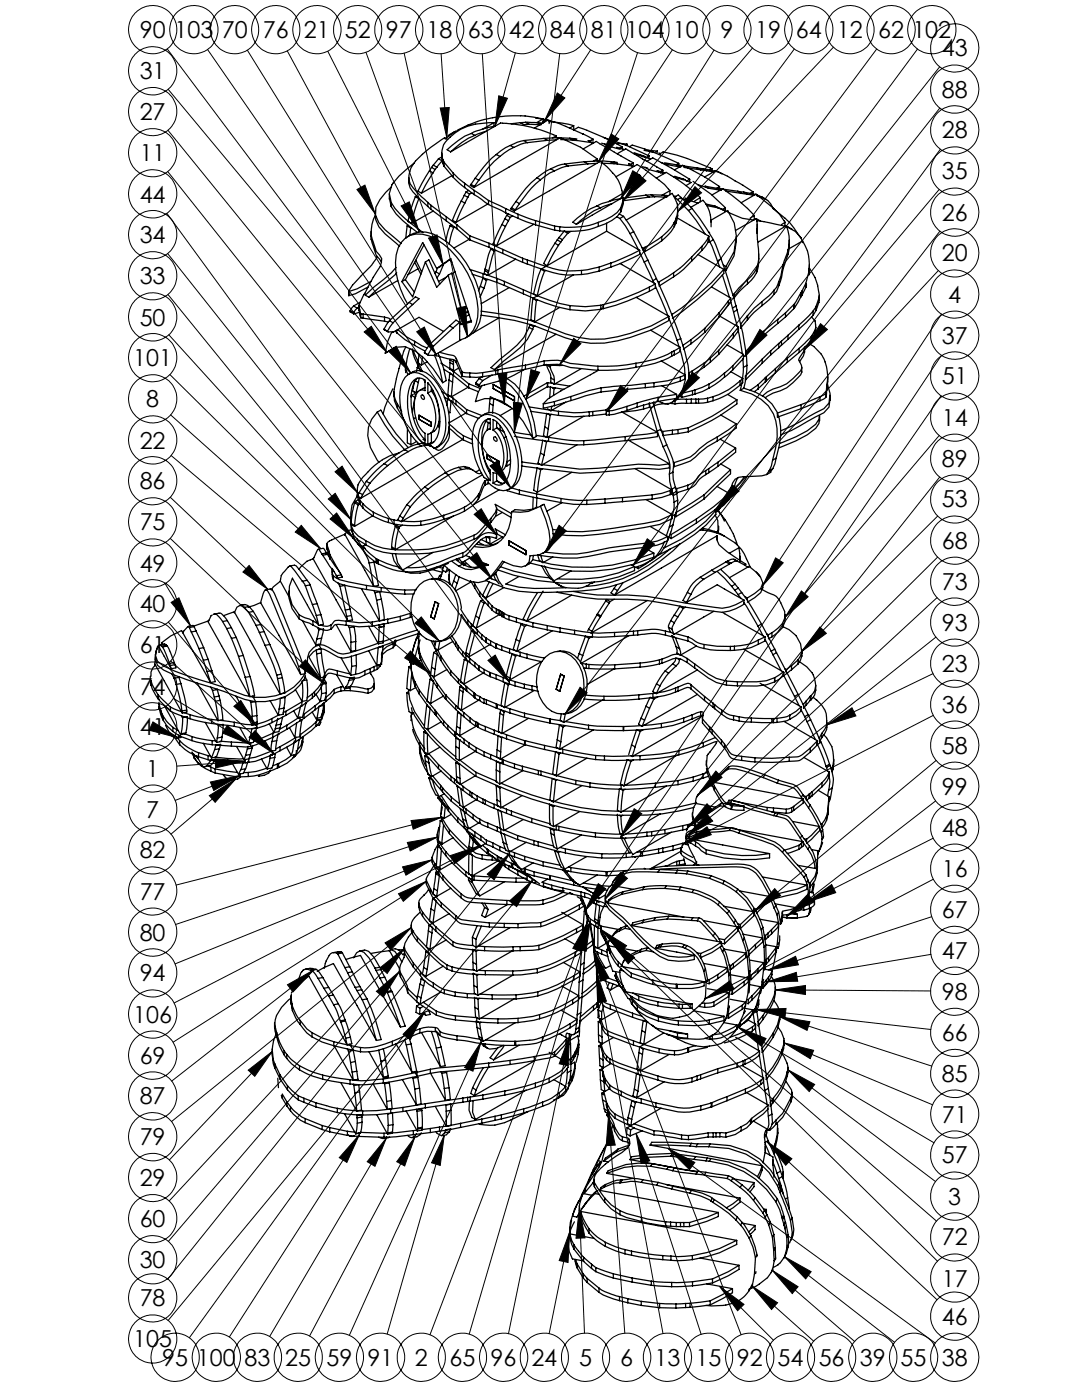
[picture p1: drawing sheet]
<svg xmlns="http://www.w3.org/2000/svg" width="216mm" height="279mm" viewBox="0 0 216 279" stroke-linecap="round" stroke-linejoin="round" font-family="sans-serif">
<defs><g id="words">
<g font-size="4.7">
<text x="27.9" y="7.6">90</text>
<text x="34.8" y="7.6">103</text>
<text x="44.2" y="7.6">70</text>
<text x="52.5" y="7.6">76</text>
<text x="60.7" y="7.6">21</text>
<text x="68.8" y="7.6">52</text>
<text x="77" y="7.6">97</text>
<text x="85.1" y="7.6">18</text>
<text x="93.3" y="7.6">63</text>
<text x="101.6" y="7.6">42</text>
<text x="109.7" y="7.6">84</text>
<text x="117.9" y="7.6">81</text>
<text x="124.8" y="7.6">104</text>
<text x="134.2" y="7.6">10</text>
<text x="143.7" y="7.6">9</text>
<text x="150.7" y="7.6">19</text>
<text x="158.8" y="7.6">64</text>
<text x="167" y="7.6">12</text>
<text x="175.2" y="7.6">62</text>
<text x="182.1" y="7.6">102</text>
<text x="187.9" y="11.3">43</text>
<text x="27.9" y="15.9">31</text>
<text x="27.9" y="24">27</text>
<text x="187.9" y="19.5">88</text>
<text x="187.9" y="27.6">28</text>
<text x="27.9" y="32.2">11</text>
<text x="187.9" y="35.8">35</text>
<text x="27.9" y="40.4">44</text>
<text x="187.9" y="44">26</text>
<text x="27.9" y="48.5">34</text>
<text x="187.9" y="52.2">20</text>
<text x="27.9" y="56.8">33</text>
<text x="27.9" y="65">50</text>
<text x="189.2" y="60.4">4</text>
<text x="187.9" y="68.6">37</text>
<text x="26.6" y="73.1">101</text>
<text x="187.9" y="76.7">51</text>
<text x="29.2" y="81.3">8</text>
<text x="27.9" y="89.5">22</text>
<text x="187.9" y="84.9">14</text>
<text x="187.9" y="93.1">89</text>
<text x="27.9" y="97.7">86</text>
<text x="187.9" y="101.3">53</text>
<text x="27.9" y="105.9">75</text>
<text x="187.9" y="109.5">68</text>
<text x="27.9" y="114.1">49</text>
<text x="187.9" y="117.7">73</text>
<text x="27.9" y="122.2">40</text>
<text x="187.9" y="125.8">93</text>
<text x="27.9" y="130.4">61</text>
<text x="187.9" y="134">23</text>
<text x="27.9" y="138.6">74</text>
<text x="187.9" y="142.3">36</text>
<text x="27.9" y="146.8">41</text>
<text x="29.2" y="155">1</text>
<text x="187.9" y="150.4">58</text>
<text x="187.9" y="158.6">99</text>
<text x="29.2" y="163.2">7</text>
<text x="187.9" y="166.8">48</text>
<text x="27.9" y="171.3">82</text>
<text x="27.9" y="179.5">77</text>
<text x="187.9" y="174.9">16</text>
<text x="187.9" y="183.2">67</text>
<text x="27.9" y="187.7">80</text>
<text x="187.9" y="191.4">47</text>
<text x="27.9" y="195.9">94</text>
<text x="187.9" y="199.5">98</text>
<text x="26.6" y="204.1">106</text>
<text x="187.9" y="207.7">66</text>
<text x="27.9" y="212.3">69</text>
<text x="187.9" y="215.9">85</text>
<text x="27.9" y="220.4">87</text>
<text x="187.9" y="224.1">71</text>
<text x="27.9" y="228.6">79</text>
<text x="187.9" y="232.2">57</text>
<text x="27.9" y="236.7">29</text>
<text x="27.9" y="244.9">60</text>
<text x="189.2" y="240.4">3</text>
<text x="187.9" y="248.5">72</text>
<text x="27.9" y="253.1">30</text>
<text x="187.9" y="256.8">17</text>
<text x="27.9" y="260.7">78</text>
<text x="26.6" y="268.9">105</text>
<text x="187.9" y="264.4">46</text>
<text x="32.4" y="272.6">95</text>
<text x="39.3" y="272.6">100</text>
<text x="48.8" y="272.6">83</text>
<text x="56.9" y="272.6">25</text>
<text x="65.1" y="272.6">59</text>
<text x="73.3" y="272.6">91</text>
<text x="82.8" y="272.6">2</text>
<text x="89.7" y="272.6">65</text>
<text x="97.9" y="272.6">96</text>
<text x="106" y="272.6">24</text>
<text x="115.5" y="272.6">5</text>
<text x="123.7" y="272.6">6</text>
<text x="130.6" y="272.6">13</text>
<text x="138.8" y="272.6">15</text>
<text x="147" y="272.6">92</text>
<text x="155.1" y="272.6">54</text>
<text x="163.4" y="272.6">56</text>
<text x="171.6" y="272.6">39</text>
<text x="179.7" y="272.6">55</text>
<text x="187.9" y="272.6">38</text>
</g>
</g></defs>
<g fill="none" stroke="#000" stroke-width=".2">
<path d="M33.4 9.8l48.6 64.6M33.5 17.8l43.7 52.5M41.4 9.9l60.6 87.5M49.4 10l37.7 60.8M57.3 10.2l17.6 32.5M65.4 10.2l18.2 35.8M73 10.4l15.4 42.4M80.6 10.6l12.7 56.6M88 10.7l1.1 16.8M96.2 10.7l4.4 69.8M99.5 19.1l1.7 .5-2.4 5.6zM102.8 10.5l-4 14.7"/>
<path d="M111.2 18.6l1.5 .9-4 4.6zM111.7 10.7l-9.1 75.6M117.9 9.9l-9.2 14.2M127.2 10.5l-22.2 69.2M134.2 9.9l-14.8 22.3M142.5 10l-18.6 29.6M150.1 9.6l-25.7 30.5M158.5 9.8l-46.9 63M166.3 9.4l-31.1 32.8M174.9 9.8l-53.9 72.5M183.1 9.8l-74.4 100.4M187.5 13.3l-52.4 66.3"/>
<path d="M33.5 34.3l64.7 81.3M33.5 26l65.6 80.8M71.2 37.8l1.6-.9 2.1 5.8zM87.8 21.6l1.8-.2-.5 6.1zM122 26.7l1.5 1-4.1 4.5zM126.3 34.1l1.5 .9-3.9 4.6zM127.5 34.9l1.4 1.2-4.5 4zM138.7 37.3l1.3 1.2-4.8 3.7zM187.4 37.8l-26.9 32M187.5 21.6l-38.9 49.4M187.6 29.8l-61.3 83.1M33.3 42.6l68.3 93.5"/>
<path d="M33.4 50.6l37.9 47.7M33.5 58.8l36.5 44.9M80 41.1l1.7-.8 1.9 5.7zM85.5 47.5l1.7-.6 1.2 5.9zM187.2 54l-44.5 47.8M187.5 46.1l-74.7 96.4M33.7 66.8l36.9 40.6M33.9 74.8l53.8 53.2M72.7 66.3l1.4-1.2 3.1 5.2zM77.6 70.2l1.5-1.1 2.9 5.3zM83.1 66.2l1.6-.9 2.4 5.5zM91.1 61.6l1.8-.5 .4 6.1z"/>
<path d="M99.4 74.5l1.7-.1-.5 6.1zM105.9 73.8l1.8 .5-2.7 5.4zM114.5 67.5l1.4 1.1-4.3 4.2zM123.8 76.9l1.5 1.1-4.3 4.3zM138.1 74.3l1.5 1.1-4.5 4.2zM151.6 65.8l1.4 1.1-4.4 4.1zM163.7 64.6l1.4 1.2-4.6 4zM187.8 79l-71.1 102.8M187.9 62.7l-35.7 54.1M187.9 70.9l-63.9 96M34 99.2l19.4 18.4M34 82.8l30 26.7"/>
<path d="M34.1 90.9l51.8 43.6M65.5 99.6l1.4-1.1 3.1 5.2zM66.9 94.2l1.4-1.2 3 5.3zM97.8 93l1.5-1 2.7 5.4zM102.4 80.3l1.8 .2-1.6 5.8zM146.2 96.8l1.3 1.2-4.8 3.8zM187.4 86.9l-30.7 36.2M187.5 95.2l-66.7 84.2M32.9 116.5l5.1 8.4M34 107.5l30.7 29M49.7 112.9l3.7 4.7-4.9-3.4zM60.1 104.8l3.9 4.7-5.1-3.3z"/>
<path d="M65.9 103.6l1.3-1.2 3.4 5zM93.7 111.4l1.4-1.1 3.1 5.3zM94.6 102.7l1.4-1.2 3.1 5.3zM111.5 104.8l1.5 1.1-4.3 4.3zM129.2 107.5l1.4 1.1-4.3 4.3zM154.8 111.3l1.5 1-4.1 4.5zM159.9 117.9l1.4 1.2-4.6 4zM187 119.3l-49.7 45.8M187.1 111.2l-47.9 47.5M187.1 103l-27.1 27M33.6 124.1l17.7 20.9M34 131.9l20.8 18.6"/>
<path d="M34.1 120.2l1.6-.9 2.3 5.6zM34.6 139.4l15.4 9.2M61 131.7l3.7 4.8-5-3.5zM81.9 129.9l4 4.6-5.1-3.2zM82.8 124.4l1.3-1.3 3.6 4.9zM97.4 131.8l1.4-1.1 2.8 5.4zM115.7 137.2l1.5 1.1-4.4 4.2zM163.6 125.1l1.3 1.3-4.9 3.6zM186.2 134.4l-21.2 10.3M186.8 127.1l-49.9 39.8M30.5 144.1l5.2 3.2-5.9-1.6zM34.9 146.9l.8 .4"/>
<path d="M41.8 158.8l5.1-3.2-4 4.5zM42 156.1l5.9-1.3-5.2 3zM42.9 151.4l6 .5-5.9 1.3zM45.3 144.8l4.7 3.8-5.6-2.3zM46.7 141l1.3-1.2 3.3 5.2zM46.9 155.6l-12.8 10.9M47.9 154.8l-12.9 4.9M48.9 151.9l-13.6 1M50.9 145.8l3.9 4.7-5.1-3.4zM142.8 153.9l1.3 1.3-4.9 3.5zM165 144.7l5-3.4 .8 1.6zM186.2 142.8l-50 25.8"/>
<path d="M186.7 159.8l-29.7 23M186.8 151.8l-36.2 30.1M79.5 178.4l5.6-2.5-4.6 4zM80.3 173l5.9-1.4-5.2 3.1zM81.3 168.1l5.9-1-5.4 2.7zM82 163.8l6.1-.7-5.7 2.4zM85.1 175.9l-50.6 32.1M86.2 171.6l-51.3 20.8M87.2 167.1l-52.2 17.4M88.1 163.1l-53 13.5M89.9 170.7l5.7-1.9-4.9 3.6zM95.6 168.8l-60.9 31.4"/>
<path d="M97.2 174.4l4.5-4.1-3.1 5.3zM101.7 179.8l4.5-4-3.1 5.1zM101.7 170.3l-68.2 85M106.2 175.8l-72.7 87.7M119.4 176.4l1.5 1-4.2 4.4zM123.8 174.2l1.4 1.1-4.4 4.1zM126.5 161.4l1.6 1-4.1 4.5zM136.2 168.6l4.9-3.6 .8 1.6zM141.1 160.4l1.2 1.3-5 3.4zM141.1 162.5l1.1 1.4-5.3 3zM154.6 177.3l1.2 1.4-5.2 3.2zM161.2 178.4l1.1 1.5-5.3 2.9z"/>
<path d="M186.2 167.3l-25.2 12.8M186.2 175.5l-45.5 23.8M57.4 196.5l5.2-2.9-4.1 4.4zM62.6 193.6l-28.3 22.2M75.1 197.8l4.6-3.9-3.2 5.1zM75.9 193.1l4.8-3.8-3.4 5zM76.8 188.2l5.3-3.1-4.1 4.5zM79.7 193.9l-46.1 53.9M80.7 189.3l-46.9 50.4M82.1 185.1l-47.9 38.7M117.3 184l-31.5 82.4M117.3 184l-1.3 5.9-1.7-.6z"/>
<path d="M117.8 183.9l-24.2 82.3M117.8 183.9l-.9 6-1.7-.5zM118.6 189.9l2.9 5.3-1.6 .6zM118.6 189.9l29.3 76.5M119 194.1l13.3 72M119 194.1l2 5.7-1.8 .3zM119.9 185.5l67 58.2M119.9 185.5l5.1 3.2-1.2 1.4zM121.7 187.5l65.4 64.2M121.7 187.5l4.9 3.6-1.3 1.2zM140.7 199.3l4.9-3.5 .8 1.5zM153.1 195.9l5.8-1.8 .3 1.7z"/>
<path d="M153.3 193.6l5.5-2.7 .5 1.6zM154.7 197.6l6-.9v1.8zM154.7 197.6l31 .2M161 180.1l4.9-3.6 .9 1.7zM185.8 190.5l-32.7 5.4M185.9 183l-32.6 10.6M49.5 213.6l4.8-3.8-3.5 5zM54.3 209.8l-20.5 21.7M84.7 202.1l-46.9 64.9M84.7 202.1l-2.8 5.4-1.5-1.1zM96 207.9l-26.3 58.6M96 207.9l-1.6 5.9-1.7-.8z"/>
<path d="M113.7 206.6l-.4 6.1-1.7-.4zM113.7 206.6l-12.2 59.6M147.2 205l5.7 2.3-1 1.5zM147.2 205l39.2 23.1M150.8 201.5l34.9 4M150.8 201.5l6-.2-.2 1.8zM155.6 202.9l6 1-.6 1.7zM155.6 202.9l30.3 9.9M156.5 208.1l5.8 1.5-.6 1.7zM156.5 208.1l29.6 12.4M157.2 213.5l5.4 2.9-1.1 1.4zM157.2 213.5l29.5 22.3"/>
<path d="M71.7 226.5l-2.5 5.5-1.5-1zM71.7 226.5l-25.9 40.3M77.1 227.2l-2.3 5.6-1.5-1zM77.1 227.2l-23.3 39.5M82.8 227l-21 39.6M82.8 227l-2 5.7-1.6-.9zM88.7 226.6l-11.4 39.6M88.7 226.6l-.9 6-1.7-.5zM121.4 222.6l1.4 5.9-1.8 .1zM121.4 222.6l3.3 43.5M126.9 226.2l2.7 5.5-1.7 .5zM126.9 226.2l13 40.1"/>
<path d="M133.3 229.2l5.3 2.8-1 1.4zM133.3 229.2l53.3 38.8M153 227.8l5 3.4-1.2 1.4zM153 227.8l34 31.6M113.7 245.9l-.4 6.1-1.7-.4zM113.7 245.9l-4.1 20.3M115.6 241.1l1.1 6h-1.8zM115.6 241.1l1 25M143.6 256.7l10.7 10.8M143.6 256.7l4.8 3.6-1.2 1.3zM150.1 256.7l12.2 11M150.1 256.7l5.1 3.3-1.2 1.3z"/>
<path d="M154.1 253.5l16.4 14.2M154.1 253.5l5.1 3.3-1.1 1.4zM156.6 250.8l5.3 3-1.1 1.4zM156.6 250.8l21.9 17.1"/>
<circle cx="30.5" cy="5.9" r="4.8"/>
<circle cx="30.5" cy="14.1" r="4.8"/>
<circle cx="38.7" cy="5.9" r="4.8"/>
<circle cx="46.8" cy="5.9" r="4.8"/>
<circle cx="55" cy="5.9" r="4.8"/>
<circle cx="63.2" cy="5.9" r="4.8"/>
<circle cx="71.4" cy="5.9" r="4.8"/>
<circle cx="79.6" cy="5.9" r="4.8"/>
<circle cx="87.7" cy="5.9" r="4.8"/>
<circle cx="95.9" cy="5.9" r="4.8"/>
<circle cx="104.1" cy="5.9" r="4.8"/>
<circle cx="112.3" cy="5.9" r="4.8"/>
<circle cx="120.5" cy="5.9" r="4.8"/>
<circle cx="128.7" cy="5.9" r="4.8"/>
<circle cx="136.8" cy="5.9" r="4.8"/>
<circle cx="145" cy="5.9" r="4.8"/>
<circle cx="153.2" cy="5.9" r="4.8"/>
<circle cx="161.4" cy="5.9" r="4.8"/>
<circle cx="169.6" cy="5.9" r="4.8"/>
<circle cx="177.8" cy="5.9" r="4.8"/>
<circle cx="186" cy="5.9" r="4.8"/>
<circle cx="190.5" cy="17.8" r="4.8"/>
<circle cx="190.5" cy="9.6" r="4.8"/>
<circle cx="30.5" cy="22.3" r="4.8"/>
<circle cx="30.5" cy="38.7" r="4.8"/>
<circle cx="30.5" cy="30.5" r="4.8"/>
<circle cx="190.5" cy="25.9" r="4.8"/>
<circle cx="190.5" cy="34.1" r="4.8"/>
<circle cx="30.5" cy="55" r="4.8"/>
<circle cx="30.5" cy="46.8" r="4.8"/>
<circle cx="190.5" cy="42.3" r="4.8"/>
<circle cx="190.5" cy="50.5" r="4.8"/>
<circle cx="190.5" cy="58.7" r="4.8"/>
<circle cx="30.5" cy="79.6" r="4.8"/>
<circle cx="30.5" cy="63.2" r="4.8"/>
<circle cx="30.5" cy="71.4" r="4.8"/>
<circle cx="190.5" cy="66.9" r="4.8"/>
<circle cx="190.5" cy="75" r="4.8"/>
<circle cx="30.5" cy="95.9" r="4.8"/>
<circle cx="30.5" cy="87.8" r="4.8"/>
<circle cx="190.5" cy="83.3" r="4.8"/>
<circle cx="190.5" cy="99.6" r="4.8"/>
<circle cx="190.5" cy="91.5" r="4.8"/>
<circle cx="30.5" cy="112.4" r="4.8"/>
<circle cx="30.5" cy="104.1" r="4.8"/>
<circle cx="190.5" cy="107.8" r="4.8"/>
<circle cx="190.5" cy="116" r="4.8"/>
<circle cx="30.5" cy="136.9" r="4.8"/>
<circle cx="30.5" cy="120.5" r="4.8"/>
<circle cx="30.5" cy="128.7" r="4.8"/>
<circle cx="190.5" cy="124.1" r="4.8"/>
<circle cx="190.5" cy="132.4" r="4.8"/>
<circle cx="30.5" cy="145.1" r="4.8"/>
<circle cx="30.5" cy="153.2" r="4.8"/>
<circle cx="190.5" cy="148.7" r="4.8"/>
<circle cx="190.5" cy="140.6" r="4.8"/>
<circle cx="190.5" cy="156.9" r="4.8"/>
<circle cx="30.5" cy="161.5" r="4.8"/>
<circle cx="30.5" cy="177.8" r="4.8"/>
<circle cx="30.5" cy="169.6" r="4.8"/>
<circle cx="190.5" cy="173.3" r="4.8"/>
<circle cx="190.5" cy="165.1" r="4.8"/>
<circle cx="30.5" cy="186" r="4.8"/>
<circle cx="30.5" cy="194.2" r="4.8"/>
<circle cx="190.5" cy="181.5" r="4.8"/>
<circle cx="190.5" cy="189.7" r="4.8"/>
<circle cx="190.5" cy="197.8" r="4.8"/>
<circle cx="30.5" cy="218.7" r="4.8"/>
<circle cx="30.5" cy="202.4" r="4.8"/>
<circle cx="30.5" cy="210.6" r="4.8"/>
<circle cx="190.5" cy="206" r="4.8"/>
<circle cx="190.5" cy="214.2" r="4.8"/>
<circle cx="30.5" cy="235" r="4.8"/>
<circle cx="30.5" cy="226.9" r="4.8"/>
<circle cx="190.5" cy="230.5" r="4.8"/>
<circle cx="190.5" cy="222.3" r="4.8"/>
<circle cx="190.5" cy="238.7" r="4.8"/>
<circle cx="30.5" cy="259" r="4.8"/>
<circle cx="30.5" cy="251.4" r="4.8"/>
<circle cx="30.5" cy="243.2" r="4.8"/>
<circle cx="190.5" cy="255.1" r="4.8"/>
<circle cx="190.5" cy="246.9" r="4.8"/>
<circle cx="30.5" cy="267.2" r="4.8"/>
<circle cx="35" cy="270.9" r="4.8"/>
<circle cx="43.2" cy="270.9" r="4.8"/>
<circle cx="51.4" cy="270.9" r="4.8"/>
<circle cx="59.5" cy="270.9" r="4.8"/>
<circle cx="67.7" cy="270.9" r="4.8"/>
<circle cx="75.9" cy="270.9" r="4.8"/>
<circle cx="84.1" cy="270.9" r="4.8"/>
<circle cx="92.3" cy="270.9" r="4.8"/>
<circle cx="100.5" cy="270.9" r="4.8"/>
<circle cx="108.6" cy="270.9" r="4.8"/>
<circle cx="116.8" cy="270.9" r="4.8"/>
<circle cx="125" cy="270.9" r="4.8"/>
<circle cx="133.2" cy="270.9" r="4.8"/>
<circle cx="141.4" cy="270.9" r="4.8"/>
<circle cx="149.6" cy="270.9" r="4.8"/>
<circle cx="157.7" cy="270.9" r="4.8"/>
<circle cx="165.9" cy="270.9" r="4.8"/>
<circle cx="174.2" cy="270.9" r="4.8"/>
<circle cx="182.3" cy="270.9" r="4.8"/>
<circle cx="190.5" cy="262.7" r="4.8"/>
<circle cx="190.5" cy="270.9" r="4.8"/>
</g>
<path d="M77.6 70.2l1.5-1.1 2.9 5.3zM97.8 93l1.5-1 2.7 5.4zM83.1 66.2l1.6-.9 2.4 5.5zM71.2 37.8l1.6-.9 2.1 5.8zM80 41.1l1.7-.8 1.9 5.7zM85.5 47.5l1.7-.6 1.2 5.9zM91.1 61.6l1.8-.5 .4 6.1zM87.8 21.6l1.8-.2-.5 6.1zM99.4 74.5l1.7-.1-.5 6.1zM99.5 19.1l1.7 .5-2.4 5.6zM102.4 80.3l1.8 .2-1.6 5.8zM111.2 18.6l1.5 .9-4 4.6zM105.9 73.8l1.8 .5-2.7 5.4zM122 26.7l1.5 1-4.1 4.5zM126.3 34.1l1.5 .9-3.9 4.6zM127.5 34.9l1.4 1.2-4.5 4zM114.5 67.5l1.4 1.1-4.3 4.2zM138.7 37.3l1.3 1.2-4.8 3.7zM123.8 76.9l1.5 1.1-4.3 4.3zM111.5 104.8l1.5 1.1-4.3 4.3zM138.1 74.3l1.5 1.1-4.5 4.2zM151.6 65.8l1.4 1.1-4.4 4.1zM129.2 107.5l1.4 1.1-4.3 4.3zM163.7 64.6l1.4 1.2-4.6 4zM146.2 96.8l1.3 1.2-4.8 3.8zM115.7 137.2l1.5 1.1-4.4 4.2zM154.8 111.3l1.5 1-4.1 4.5zM159.9 117.9l1.4 1.2-4.6 4zM126.5 161.4l1.6 1-4.1 4.5zM163.6 125.1l1.3 1.3-4.9 3.6zM142.8 153.9l1.3 1.3-4.9 3.5zM141.1 160.4l1.2 1.3-5 3.4zM165 144.7l5-3.4 .8 1.6zM141.1 162.5l1.1 1.4-5.3 3zM136.2 168.6l4.9-3.6 .8 1.6zM123.8 174.2l1.4 1.1-4.4 4.1zM119.4 176.4l1.5 1-4.2 4.4zM161 180.1l4.9-3.6 .9 1.7zM154.6 177.3l1.2 1.4-5.2 3.2zM161.2 178.4l1.1 1.5-5.3 2.9zM153.3 193.6l5.5-2.7 .5 1.6zM153.1 195.9l5.8-1.8 .3 1.7zM154.7 197.6l6-.9v1.8zM155.6 202.9l6 1-.6 1.7zM150.8 201.5l6-.2-.2 1.8zM156.5 208.1l5.8 1.5-.6 1.7zM157.2 213.5l5.4 2.9-1.1 1.4zM147.2 205l5.7 2.3-1 1.5zM140.7 199.3l4.9-3.5 .8 1.5zM121.7 187.5l4.9 3.6-1.3 1.2zM153 227.8l5 3.4-1.2 1.4zM119.9 185.5l5.1 3.2-1.2 1.4zM156.6 250.8l5.3 3-1.1 1.4zM154.1 253.5l5.1 3.3-1.1 1.4zM150.1 256.7l5.1 3.3-1.2 1.3zM133.3 229.2l5.3 2.8-1 1.4zM143.6 256.7l4.8 3.6-1.2 1.3zM126.9 226.2l2.7 5.5-1.7 .5zM119 194.1l2 5.7-1.8 .3zM121.4 222.6l1.4 5.9-1.8 .1zM118.6 189.9l2.9 5.3-1.6 .6zM115.6 241.1l1.1 6h-1.8zM113.7 245.9l-.4 6.1-1.7-.4zM113.7 206.6l-.4 6.1-1.7-.4zM117.8 183.9l-.9 6-1.7-.5zM117.3 184l-1.3 5.9-1.7-.6zM96 207.9l-1.6 5.9-1.7-.8zM88.7 226.6l-.9 6-1.7-.5zM82.8 227l-2 5.7-1.6-.9zM77.1 227.2l-2.3 5.6-1.5-1zM71.7 226.5l-2.5 5.5-1.5-1zM101.7 179.8l4.5-4-3.1 5.1zM84.7 202.1l-2.8 5.4-1.5-1.1zM97.2 174.4l4.5-4.1-3.1 5.3zM75.1 197.8l4.6-3.9-3.2 5.1zM75.9 193.1l4.8-3.8-3.4 5zM49.5 213.6l4.8-3.8-3.5 5zM76.8 188.2l5.3-3.1-4.1 4.5zM57.4 196.5l5.2-2.9-4.1 4.4zM79.5 178.4l5.6-2.5-4.6 4zM89.9 170.7l5.7-1.9-4.9 3.6zM80.3 173l5.9-1.4-5.2 3.1zM81.3 168.1l5.9-1-5.4 2.7zM41.8 158.8l5.1-3.2-4 4.5zM42 156.1l5.9-1.3-5.2 3zM42.9 151.4l6 .5-5.9 1.3zM50.9 145.8l3.9 4.7-5.1-3.4zM30.5 144.1l5.2 3.2-5.9-1.6zM45.3 144.8l4.7 3.8-5.6-2.3zM46.7 141l1.3-1.2 3.3 5.2zM82 163.8l6.1-.7-5.7 2.4zM34.1 120.2l1.6-.9 2.3 5.6zM61 131.7l3.7 4.8-5-3.5zM49.7 112.9l3.7 4.7-4.9-3.4zM81.9 129.9l4 4.6-5.1-3.2zM60.1 104.8l3.9 4.7-5.1-3.3zM84.1 123.1l3.6 4.9-4.9-3.6zM65.9 103.6l1.3-1.2 3.4 5zM65.5 99.6l1.4-1.1 3.1 5.2zM66.9 94.2l1.4-1.2 3 5.3zM97.4 131.8l1.4-1.1 2.8 5.4zM93.7 111.4l1.4-1.1 3.1 5.3zM94.6 102.7l1.4-1.2 3.1 5.3zM72.7 66.3l1.4-1.2 3.1 5.2z" fill="#000"/>
<g fill="none" stroke="#000" stroke-width=".25">
<path d="M77.7 38.7v1.1M77.7 39.7l.4 1.5M78.1 37.3l-1.1 1.1-1.2 1.4-.8 1.5-.1 1.6 .7 1.6 1.2 1.4 3.3 2.7M81.6 35.5v1M81.6 36.4a3.4 3.4 0 0 0 1.5 2.7l2.3 2.1M82.7 32.5a17.8 17.8 0 0 0-4.5 4.4l-.5 1.7 .4 1.8M82.9 39.3l-.9 2.5-.6 2.4 .7 .4M82.9 39.3l.7 .4M83.1 39.1l-.2 .2M83.6 39.7l-.9 2.5-.6 2.4M83.7 39.6l-.1 .1M85.7 34.1l-2.3 4 .7 .5"/>
<path d="M85.7 34.1l.7 .4M86.1 33.4l.7 .4M86.1 33.4l-.4 .7M86.4 34.5l-2.3 4.1M86.5 32.9l.7 .5M86.5 32.9l-.4 .5M86.8 33.8l-.4 .7M87.2 33.4l-.4 .4M87.5 31.7l-1 1.2M87.5 31.7l.7 .4M88.2 30.6l.1 2M88.2 31.3l-.7 .4"/>
<path d="M88.2 32.1l-1 1.3M88.2 32.1h.1M88.3 31.8l.3 .6M88.3 31.8v.8M88.3 32.6l.3 .6M88.6 32.4l1.9 2.2M88.6 32.4v.8M88.6 33.2l1.9 2.2M89.3 27.8l-.6-.3a31 31 0 0 0-5.8 4.6 4.6 4.6 0 0 0-1.1 4.6l1.1 1.4 2.5 2.3M90.2 35.1l-6.1 3.5M90.5 34.6l2.2 2M90.5 35.4l2.2 2"/>
<path d="M90.5 34.6v.8M90.6 26.4l-1.8 1.4M91.1 26.1l-1.7 1M92.6 39l-.6 1.1M92.6 39l.7 .4M92.7 36.6v.8M92.7 36.6l1.9 1.4M92.7 37.4l1.9 1.4M93 38.3l.7 .4M93 38.3l-.4 .7M93.3 39.4l-.6 1.1M93.5 38l-.5 .3"/>
<path d="M93.7 38.7l-.4 .7M94 36.8l.7 .4M94 36.8l-.2 .2 .7 .4M94.1 26.6a15.1 15.1 0 0 0-4.9 3.3l.7 .4M94.1 26.6l.7 .4M94.2 38.5l-.5 .2M94.6 38l2.9 2M94.6 38.8l2.9 2M94.6 38v.8M94.7 37.2l-.2 .2M94.8 27a14.4 14.4 0 0 0-4.9 3.3M94.8 35.6l.7 .4"/>
<path d="M94.8 35.6l-.8 1.2M95.5 36l-.8 1.2M97 26.2l-2.2 .8M98.6 24.5a11.2 11.2 0 0 0-9.3 3.3 4 4 0 0 0-1 4M98.6 24.5l-2.3 1.3M98.6 24.5v.8M98.8 25.2l-2.6 .6-2.1 .8M99 30.8a19.6 19.6 0 0 0-4.2 4.8M99 30.8l.8 .4M99.8 31.2a19.8 19.8 0 0 0-4.3 4.8M101.8 29l-.9 .5-1.9 1.3M101.8 29l.7 .4"/>
<path d="M102.5 29.4l-.9 .5-1.8 1.3M103.8 24.5l.7 .4 1.1-.1M103.8 24.5l-1.8 .2M104.5 28l-1.3 .4-1.4 .6M104.5 28l.7 .5M104.8 24.4l2.5 .1M104.8 24.4l.8 .4M104.8 24.4l-1 .1M105.2 28.5l-1.3 .3-1.4 .6M105.6 24.8l2.4 .1M106.6 25.6l2.7-1.6a27.5 27.5 0 0 1 7 2.7M106.9 23.6l2.1 .3"/>
<path d="M107.1 35.5a19.6 19.6 0 0 0-4.2 4.7M107.1 35.5l.7 .4M107.3 24.5l1 .1M107.3 24.5l.6 .3M107.8 35.9a18.9 18.9 0 0 0-4.2 4.7M108.3 24.3l.4 .1M108.4 23.7a24.1 24.1 0 0 0-17.1 2.3M108.4 23.7v.9M108.4 23.7l-1.3 .8M108.5 27.6l.7 .4M108.5 27.6l-4 .4M109 23.9l.6 .1v.7"/>
<path d="M109 23.9l-.6 .4M109.2 28l-4 .5M109.6 24.3l2.5 .3 2.4 .5M109.9 33.7l-.9 .4-1.9 1.4M109.9 33.7l.7 .4M110.6 34.1l-.9 .4-1.9 1.4M111 27.1a28.6 28.6 0 0 0-11.1-2.5l-10 5.7M111 27.9l-1.8 .1M111 27.1v.4M111 27.1l-.7 .4M111.2 27.5l-2.7 .1M111.2 27.5l2.5 .1"/>
<path d="M111.2 27.5l.3 .2M111.9 27.9l2.5 .1M112.6 32.7l-1.3 .4-1.4 .6M112.6 32.7l.7 .4M113.3 33.1l-1.3 .4-1.4 .6M113.7 27.6l.7 .4M113.7 27.6l.7 .1M114.4 28h.7M114.4 27.7h.7M114.4 27.7l.7 .3M114.5 25.9l.9-.5 .9 .3 3.9 1.6 3.9 2M114.5 25.1v.8"/>
<path d="M114.5 25.1l-.8 .5M115.1 28l3 .5M116.3 26.7h.1M116.3 26.7l2 1.1M116.3 29.7l2.7-1.5 7.4 4.3M116.6 32.3l.7 .4M116.6 32.3l-4 .4M117.3 32.7l-4 .4M117.9 28.2l-.5-.2 .7 .5M118.1 28.5h.3M118.3 27.8l-.6 .3M118.3 27.8v.4"/>
<path d="M119.1 32.6l-1.8 .1M119.2 31.7l-3.3-2.3-4.1-1.9-17.3 9.9M119.2 31.7l-.8 .5M119.2 31.7v.4M119.2 32.1l2.6 .1M119.2 32.1l-2.6 .2M119.2 32.1l.4 .2M119.9 32.6l2.6 .1M120.1 28.6l.5 .2M120.4 27.4l4.7 1.7 4.4 2M120.6 28.8l.8 .3 2.4 .7M120.6 28.8l.6 .1"/>
<path d="M121.8 32.2l.7 .5M121.8 32.2l.7 .1M122.5 32.7h.7M122.5 32.3l.7 .4M122.5 32.3l.7 .1M122.9 35.3l4.2-2.5 1.8 1.2a23.6 23.6 0 0 1 4.5 3.8l.3 .3M123 29.4l1.6 .5M123.2 30.7l1.6-1 7.5 4.3M123.2 32.7l3 .4M123.3 28.6l1.8 .2M123.9 39.7a18.2 18.2 0 0 0-4.8 1.4M124.1 29.3v.4"/>
<path d="M124.1 29.3l-.4 .3M124.2 38.6a9.6 9.6 0 0 0-4.4-6.4l-17.2 9.9M124.2 38.6v.8M124.2 38.6l-2.8 1.7M124.4 39.6v1M125.1 28.8l-.3 .2M125.1 28.8v.3M125.6 29.3l.6-.3a50.5 50.5 0 0 1 9.2 3.6M126 32.8l-.6-.1 .8 .4M126.2 33.1l.3 .1M126.4 32.5l-.6 .3M126.4 32.5v.4"/>
<path d="M126.4 30.6l1.9 .7M126.5 30.5l1.1 .3M127.6 30.8l.7 .5M127.6 30.8l.6 .2M128.2 33.3l.5 .1M128.2 31l.7 .4M128.2 31l.5 .2M128.3 31.3l.6 .1M128.5 30l1.9 .4M128.7 33.4l.7 .4 2.4 .7M128.7 33.4l.6 .1M128.9 38.9l.7 .4"/>
<path d="M128.9 38.9l-4.6 .6M128.9 31.4l.9 .4M129 32.2l1.2-.7 7.4 4.3M129.3 30l1.9 .2M129.5 31.1l-.4 .3M129.5 31.1v.4M129.6 39.3l-5.1 .7M129.9 38.9l.7 .4M129.9 38.9h-1M129.9 38.9h2.5M130.6 39.3l2.5 .1M130.6 39.3h-1"/>
<path d="M131 35.6l1.9-1.2 3.5 2.3 3.3 2.7M131.2 30.2l-.3 .1M131.2 30.2v.2M131.5 30.5l.2 .2M131.6 30.7l.1 .1M131.6 30.7l.7-.4 .2 .1a34 34 0 0 1 9.6 3.3M131.8 34.5l.7 .1M131.8 34.5l-.7-.4 1.6 .4M131.9 32.5l1.4 .4 2.6 .4M132.3 34v.4M132.3 34l-.5 .3M132.4 38.9l1 .2"/>
<path d="M132.4 38.9l.5 .4M132.6 32.5l2.5 .4M133.7 38.1l-1.6 .8M133.7 38.1v.8M134.3 35.2l2.1 .7M134.4 39.1l.5 .1M134.6 33.9l1.6-.9 .1 .1a48.2 48.2 0 0 1 7.3 4.2M134.6 35.2l1.7 .5M135.1 32.9l1 .2M135.1 32.9l.6 .4M135.2 39.8l2.2 2.2M135.4 32.6l-.5 .3"/>
<path d="M135.4 32.6v.4M135.9 39.4l-.6-.5-.7 .4 .6 .5M135.9 39.4l-.7 .4M135.9 39.4l2.2 2.2M135.9 39.7l1.5 .2 1.9 .6M136.2 33.1l2.9 .4M136.3 35.7l.7 .4 .9 .3M136.3 35.7l.5 .2M136.5 33.4l3.3 .5M136.7 39.5l.5 .2M137.6 35.8l-.4 .2M137.6 35.8v.4"/>
<path d="M137.9 36.4l-1 .6M138.3 36.2l3.6 2.5 2.8 2.8M139.1 33.5l.7 .4M139.1 33.5l1.2 .2M139.2 36.8l2.2 .8M139.7 39.4l-1.1 .7M139.7 39.4v.9M139.8 33.9l1.2 .2M140.3 33.7l2.5 .5 1.2 .5M140.3 33.7l.7 .4M140.6 35.3l2.2-1.3 2.4 1.2 5 3.1M141 34.1l1.3 .2"/>
<path d="M141.4 37.6l-.7-.5 2.5 .5M141.4 37.6l2.5 .4M142.1 38.9l2.1-1.2a32.4 32.4 0 0 1 6.3 5.3M142.1 33.7v.3M142.1 33.7l-.5 .2M143.2 37.6l4 .6M143.2 37.6l.6 .3M143.6 37.3l-.6 .3M143.6 37.3v.3M144.9 38.1l4.2 .7M147.2 38.2l1.2 .1M147.2 38.2l.7 .4"/>
<path d="M148.4 38.3l2.4 .5 1.3 .6M148.4 38.3l.7 .5M149.1 38.8l1.3 .2M150.2 38.3v.4M150.2 38.3l-.5 .3M151.1 39.1l.5 .2a3.5 3.5 0 0 1 2.7 2.4 16.6 16.6 0 0 1 5.5 5.8M152 39.3l.9 .5M69.6 58v1.1M73.4 57.3l-2.5 1.3-1.3 .4M74 46.2v1M74.1 47l1 3.2 1.1 1.4-.1 .8-.2 .8-1.4 2.2-2.6 4.9M74.1 47a10.3 10.3 0 0 0 1 4l1 1.3"/>
<path d="M74.8 43.1a6.8 6.8 0 0 0-.7 3.9M74.9 42.2v1M75 43.1l-.1 .6 .7 1.6 1.2 1.4 2.9 2.4M75.2 51.2l-.1 .3-.9 1.4-2.1 2.1a9.3 9.3 0 0 0-2.5 3.2l1.7-.6 2.8-1.5M78.1 40.4a16.9 16.9 0 0 0 5.5 5.4M78.1 41.2a17.9 17.9 0 0 0 5.2 5.2M78.1 40.4v.8M79 53.4l-.9 1-3.5 2.9-1.7 1.6 .7 .4M79.2 54.4l-5.6 4.9M79.4 56l-5.8 3.3M80.9 55.8l-.7 .4M80.9 55.8l1.8 2.5"/>
<path d="M81.2 45.1l-.2 2.5M81.2 45.1l.8 .4M81.3 47.2a5.4 5.4 0 0 1 6.4 .1 18.1 18.1 0 0 1 8.4 13.9 6.3 6.3 0 0 1-2.4 5.8l-.7 .4M81.5 45l-.3 .1M82 45.5l-.2 1.4M82.1 45.4l-.1 .1M82.7 52.4l1.3 2.4M83 51.9l1.1 2.4M83.4 53.7l-2 1.1M83.6 45.8v.5M83.6 45.8l.8 .6M84.6 48.9l-3.7 6.9"/>
<path d="M84.9 52.3l2.2 5 2.3-2.4M84.9 52.3l-2.6 6.9-2.1-3M84.9 52.3l.7-.4 2.1 4.8M85.4 40.4l.6 .6M85.4 41.2l.6 .6M85.4 40.4v.8M86 41l3 2.3M86 41v.8M86 41.8l3 2.3M86.4 42.1l-4.3 2.5M87 54.3l.7 .4M87 54.3l-.2 .3"/>
<path d="M87.1 53.6l2.8-2 4.2 12.6-2.1 .6M87.1 53.6l-2.8-5.2-4.1 7.8M87.3 53.5l-.3 .8M87.7 54.7l-.5 .8M88.4 52.8h.1l-.8 1.9M89 43.3l2.2 1.5M89 43.3v.8M89 44.1l2.2 1.5M89.1 55.3l-1.6 .9M89.4 54.9l2.6 9.9M89.4 54.9l.7-.4 2.6 9.9M89.7 51.9l.5 .4"/>
<path d="M89.8 45l-.4 1-.5 2.2M89.8 45l.7 .4M90 51.7l-2.9 1.9M90.1 44.9l-.3 .1M90.5 45.4l-.4 1.1-.5 2.3M90.8 45.3l-.3 .1M90.8 54.3l-.6 .3M91.2 44.8l2.5 2.3M91.2 44.8v.8M91.2 45.6l2.5 2.3M92 40.1l-1.7 3.9 .7 .4M92 40.1l.7 .4"/>
<path d="M92.7 40.5l-1.7 3.9M93.7 47.1v.8M93.7 47.7l-3.1 1.8M93.7 47.1l3.9 1.4M93.7 47.9l3.9 1.5M93.7 53.8l2.7 .8M94.2 54.7l2.2 .7M95.8 57.1l.8 .4M95.8 57.1l-.3 .9M96.3 55.5l.7 .5M96.3 55.5l-.5 1.6M96.4 55.4l2.8 1"/>
<path d="M96.4 54.6v.8M96.4 54.6l2.8 1M96.4 55.5h-.1M96.6 57.5l-.8 1.8M96.7 54l.7 .4M96.7 54l-.1 .6 .7 .4M96.8 53.7l.7 .4M96.8 53.7l-.1 .3M97 56l-.4 1.5M97.3 55.8l-.3 .2M97.4 54.4l-.1 .6M97.5 40l3.4 1.6"/>
<path d="M97.5 40.8l3.4 1.7M97.5 40.6l-6.5 3.8M97.5 40v.8M97.5 54.1l-.1 .3M97.6 48.5l6.7 3M97.6 49.4l6.7 3M97.6 48.5v.9M97.9 49.7l-.4 1-.7 3M97.9 49.7l.7 .4M98.1 49.6l-.2 .1M98.6 50.1l-.4 1-.7 3M99 50l-.4 .1"/>
<path d="M99.2 55.6l1.4 .6M99.2 55.6v.8M99.2 56.4l1.4 .6M100.2 44.8l-1.8 3.8 .7 .4M100.2 44.8l.7 .4M100.3 49.8v.8M100.6 56.2l3.8 1.6M100.6 56.2v.8M100.6 57l3.8 1.6M100.8 43.6l.7 .5M100.8 43.6l-.6 1.2M100.9 45.2l-1.8 3.8"/>
<path d="M100.9 41.6l2.5 1.2M100.9 41.6v.9M100.9 42.5l2.5 1.1M101.1 43l.7 .4M101.1 43l-.3 .6M101.5 44.1l-.6 1.1M101.5 42.7l-.4 .3M101.6 57.4l-5.6 3.2M101.8 43.4l-.3 .7M102.1 41.5l.7 .4M102.1 41.5l-.2 .2 .7 .4M102.3 43.1l-.5 .3"/>
<path d="M102.8 41.9l-.2 .2M102.9 51.7l-5.6 3.3M102.9 40.2l.7 .4M102.9 40.2l-.8 1.3M103.4 42.8l3.5 1.2M103.4 43.6l3.5 1.3M103.4 42.8v.8M103.6 40.6l-.8 1.3M104.3 51.5l.9 .4M104.3 52.4l.9 .3M104.3 51.5v.9M104.4 57.8a41.7 41.7 0 0 0 9.3 3.2"/>
<path d="M104.4 58.6a38.7 38.7 0 0 0 9.3 3.2M104.4 57.8v.8M105.2 51.9a40.5 40.5 0 0 0 7.9 2.2l2.9-.1M105.2 52.7h.2a36.4 36.4 0 0 0 7.7 2.2l2.9-.1M105.2 51.9v.8M106.3 59.5l-.4 4.3M106.3 59.5l.7 .5M106.5 44.8l-7.4 4.2M106.9 44l3.8 1.1M106.9 44v.9M106.9 44.9l3.8 1M107 60l-.4 4.2"/>
<path d="M107.2 59.1l-.9 .4M107.2 59.8l-.2 .2M107.9 53.7l-.4 1.2-1 3.8 .7 .4M107.9 53.7l.8 .4M108.7 54.1l-.9 2.6-.6 2.4M108.9 54l-.2 .1M109.2 53l-1.3 .7M110.7 45.1v.8M110.7 45.1l1 .2M110.7 45.9l1 .2M110.7 48.5l-2.2 4.1 .7 .4M110.7 48.5l.7 .5"/>
<path d="M111.2 47.9l.7 .4M111.2 47.9l-.5 .6M111.4 49l-2.2 4M111.5 47.4l.7 .4M111.5 47.4l-.3 .5M111.7 45.3v.8M111.9 48.3l-.5 .7M112.2 47.8l-.3 .5M112.6 46.1l-1.1 1.3M112.6 46.1h.1M112.6 46.1l.7 .5M113.3 46.6l-1.1 1.2"/>
<path d="M113.9 46.2l-.6 .4M114.4 54.9l-7.2 4.2M116 54v.8M119.1 41.1a15.1 15.1 0 0 0-4.8 3.2l.7 .5M119.1 41.1l.7 .4M119.4 44.4a16.7 16.7 0 0 1-7.7 .9M119.4 45.2a16.7 16.7 0 0 1-7.7 .9M119.4 44.4v.8M119.6 53.3l-3.6 .7M119.6 54.1l-3.6 .7M119.6 53.3v.8M119.8 41.5a16 16 0 0 0-4.8 3.3"/>
<path d="M121 44.6v1.5M121 46.1l6.6 3.9M121 46.1l-11.8 6.9M121.9 52.5l-2.3 .8M121.9 52.5v.8M121.9 53.3l-2.3 .8M122.1 40.6l-2.3 .9M123.1 43.3l.6 .3M123.5 42.7l.9 .5M123.7 43.6l2 3M123.7 52.6l7.1 4.1M123.9 41.5l.5-1.6-.1-.5-9.3 5.4"/>
<path d="M123.9 41.5a7.8 7.8 0 0 1-4.5 2.9M123.9 42.3a7.8 7.8 0 0 1-4.5 2.9M123.9 41.5v.8M124.3 40.5l-.4 1.8M124.4 43.2l2 3M124.4 43.2l-.7 .4M125.7 46.6l1.7 3.2M126.4 46.2l2.9 5.7M126.4 46.2l-.7 .4M126.9 59.3l6.6 3.8M127.6 50l-5.7 2.5M127.6 50v.8l-2.8 1.3-2.9 1.2"/>
<path d="M127.6 50.3l1 2M128.1 49.4l.2 .2M128.3 49.6v.4M128.6 52.3l1.7 3.7M128.7 49.4l-.4 .2M128.7 49.4v.8M128.7 50.2l-.2 .1M129.3 51.9l-.7 .4M129.3 51.9l1.7 3.7M129.6 57.3a47 47 0 0 1-9.2 3.5M129.6 58.1a44.1 44.1 0 0 1-9.2 3.5M129.6 57.3v.8"/>
<path d="M130.3 56l.2 .5M130.8 57.1l2.5 5.9M130.8 56.7l-1.2 .6M130.8 56.7v.8l-1.2 .6M131 55.6l2.1 4.8 2.7 7.2M131 55.6l-.7 .4M131.2 56.1l.3 .2M131.5 56.3v.4M132 47.2l-3.3 2.2M132 48l-3.3 2.2M132 47.2v.8M134.4 54.4l-2.9 1.9"/>
<path d="M134.4 55.2l-2.9 1.9M134.4 54.4v.8M134.5 44.4l-.8 1.3-1.7 1.5M134.5 45.2l-.8 1.3-1.7 1.5M134.5 44.4v.8M134.9 43.7v.8M134.9 43.7l-.4 .7M134.9 44.5l-.4 .7M135 43.3a5 5 0 0 0-.9-4.7l-9.1 5.3M135 43.3v.8M135 43.3l-.1 .4M135 44.1l-.1 .4"/>
<path d="M135.1 43.5l6.3 3.6M135.2 43l-.2 1.1M135.2 41.3v.6M135.2 42.1v1M137.4 42l1.5 2 1.8 2.7M137.8 41.4l2.5-1.4a6.1 6.1 0 0 1 1.6 4.3M138 51.3l-1.6 1.6-2 1.5M138 52.1l-1.6 1.7-2 1.4M138 51.3v.8M138.1 41.6l1.5 2 2.7 4.2M138.1 41.6l-.7 .4M139.3 50.8l5.1 3"/>
<path d="M140.1 49.2l-2.1 2.1M140.1 50l-2.1 2.1M140.1 49.2v.8M140.9 40.7l1.7 .4M141 41l2.3 .5M141.3 47.5l-1.2 1.7M141.3 48.3l-1.2 1.7M141.3 47.5v.8M141.4 47.2l-.1 .3M141.4 48l-.1 .3M141.4 47.2v.8M141.4 47.1v.9"/>
<path d="M141.4 47.9l.2 .4M141.4 46.3l.2 .2M141.4 47.1v.1M141.6 48.3l1.6 3.8M141.9 44l3.3-2 1.3 2.5 .4 2.6-.4 3.1-1.6 3M141.9 44.2v1.1M142 57.3l3.8 2.2M142.3 47.8l1.6 3.8M142.3 47.8l-.7 .5M142.6 41.1l.7 .4M142.6 41.1l1.6 .7M143.2 52.1l.4 1.2"/>
<path d="M143.3 41.5l1.6 .7-.7-.4M143.9 51.6l3 9.5M143.9 51.6l-.7 .5M144.1 54.9l1.4 4.4M144.2 41.8l.4 .2M144.3 52.9l.6 .3M144.4 53.8a53.7 53.7 0 0 1-10.2 8.9M144.4 53.8v.8a53.7 53.7 0 0 1-10.2 8.9M144.7 53.9l.2 .1M144.7 41.5l-.4 .2M144.7 41.5v.6M144.9 53.2v.8"/>
<path d="M145.2 42.3a11.2 11.2 0 0 0 5.2 1.6M145.8 59.5v.8l-.5 .6M145.8 59.5l-.5 .5M146.2 58.9h.1M146.3 58.9h.1M146.5 58.6l-.2 .3M146.5 58.6v.8M146.5 59.4l-.1 .1M146.8 46l4.1-2.4 .2 .6v2.4M146.9 48.1l-.4 2.9-1.6 3M146.9 47.2v1M147.9 40.5l2.9-1.8a20.2 20.2 0 0 1 5.6 5.3l.2 .4"/>
<path d="M149.2 55.8l-1.7 1.6-1 1.2M149.2 56.7l-1.7 1.5-1 1.2M149.2 55.8v.9M150.5 43l-.8 .5M150.5 43v.9M151 53.6l-.5 .8-1.3 1.4M151 54.4l-.5 .8-1.3 1.5M151 53.6v.8M151 44l.8 .1M151.1 45.8v2a14.1 14.1 0 0 1 0 5.4M151.1 43.7l.7 .4M151.1 53.2l-.1 .4"/>
<path d="M151.1 53.2v.8M151.1 54l-.1 .4M151.1 44.8v1M151.3 48.3l5.6-3.3a8 8 0 0 1 .4 4.8M151.4 51.5l-.1 1.7-.2 .8M151.4 50.6v1.1M151.8 44.1l4.9 1.1M154.4 57.9l-1 1.2-1.4 1.1M154.4 58.7l-1 1.2-1.4 1.1M154.4 57.9v.8M155.4 56.2l-.5 1.2-.5 .5M155.4 57l-.5 1.2-.5 .5"/>
<path d="M155.4 56.2v.8M156.3 52.8l-.5 2.3-.4 1.1M156.3 53.6l-.3 1.7-.6 1.7M156.3 52.8v.8M156.6 45l.7 .4M156.6 44.4l-.6 .4M156.6 44.4v.6M156.9 45.3a4.7 4.7 0 0 1 3.3 3.1M157.2 45.3l.9 .5M157.3 49.8l-1 3M157.3 49.8v.9M157.3 50.7l-1 2.9"/>
<path d="M157.4 49.6l2.8-1.5a11 11 0 0 1 1.3 6.7M157.5 48.9l-.2 1.8M157.5 47.9v1.1M159.8 58.5l-1.3 2.1M159.8 59.3l-1.3 2.1M159.8 58.5v.8M160 58.9l-.2 .4M160 58.1v.8M160 58.1l-.2 .4M160.8 56.6l-.8 1.5M160.8 56.6v.8M160.8 57.4l-.8 1.5"/>
<path d="M160.9 56.8l-.1 .6M161.5 54l-.7 2.6M161.5 53.5a10.6 10.6 0 0 1 1.9 4.8v1.3M161.5 53.7v.8M161.5 52.8v1M163.4 59.6l-.6 1.5M163.4 59.6v.8l-.6 1.5M163.5 58.9v1M69.9 62l-.1 .2 .8 .4M69.9 62l.7 .4M70.6 61.1l-.7 .9M70.6 61.1l.7 .4"/>
<path d="M70.6 62.4v.2M71.3 61.5l-.7 .9M71.6 62.4l-1 .2M71.6 61v1M71.6 61.3l-.3 .2M71.6 61.9l.2 .6M71.8 61.7l.2 .9M71.8 62.5l.2 .9M71.8 61.7v.8M71.9 60.3l-1.3 .8M71.9 60.3l-.3 .7 .2 .7M72 62.6l.5 .1"/>
<path d="M72 63.4l.5 .1M72 62.6v.8M72.5 62.7l4.2 .6M72.5 63.5l4.2 .6M72.5 62.7v.8M76.6 65.8l.9 .5M76.6 65.7l.1 .1M76.6 65.7l.7 .4M76.7 63.3a1.24 1.24 0 0 1 1.2 .5M76.7 64.1l.8 .2M76.7 63.3v.8M76.9 70.5l1.9-1.2 2-.1 2.1 .9 1.8 1.4 1.8 2.1 1.8 2.8"/>
<path d="M77.3 66.1l1.2 .2 5.1-3 4.9 2.8M77.7 64l-1.1 1.7M77.7 64l.7 .4M78.4 77.6l-1.6 3.6-.4 1.4M78.4 66.2l-.4 .4-.7 1.6-.4 2.3M78.4 64.4l-1.1 1.7M78.6 78.2v1M78.7 79.1v.9l.6 1.5M78.7 69.4l-1.8 1.1M78.9 66l.3 .4M79.2 66.4l1.6 1.4 1.9 1.1M79.2 65.9v.5"/>
<path d="M79.4 65.8l1.8 1.5 1.5 .8M80.9 73.1v.8M81 69.3l-.5 .8-1.4 5.5a6.3 6.3 0 0 0-.4 3.6l.6 1.4M81 73.9l-.1 .5M81.3 60.6a15.3 15.3 0 0 1-2.2-9.7 4.6 4.6 0 0 1 6.6-3.8 16.2 16.2 0 0 1 8.5 9.2 13.5 13.5 0 0 1 .8 8.4 4.4 4.4 0 0 1-3.3 3.2v-3.6M81.6 60.4l1.3-1.2 .7 .4-1.3 1.2M81.6 60.4l.7 .4M81.6 60.4l-3.9 3.6M81.8 69.6l-.6 1.9-.3 2.1 .5 1.2M82.1 78.9l.6 .3M82.1 78.9l-.1 .3M82.3 69.6l.1 1.1 1.1 2.4"/>
<path d="M82.3 74.2a3 3 0 0 1 3.6 .8 12.9 12.9 0 0 1 3.5 11.5 3.9 3.9 0 0 1-1.6 2.4M82.3 60.8l-3.9 3.6M82.3 77.4l.1 .2M82.4 74.2l-.9 .5M82.4 69.9l1.9 4.3M82.5 78.7l-.4 .2M82.6 75.9a1.61 1.61 0 0 1 2.2-.1v2.2a1.29 1.29 0 0 0-1.9 1 8 8 0 0 0 1.5 7.2l.4 .3v2.1a7.3 7.3 0 0 1-3-4.8 11.1 11.1 0 0 1 .3-7.4zM82.6 78.1l.4 1.1M82.7 68.1l1.5 .9 1 .4M82.7 68.1v.8M82.7 68.9l2 1.1M82.8 76l-.5 2 .7 .4"/>
<path d="M82.8 79.3l-.5 3.1M82.9 76l.6 .3M83.3 75.5a7.5 7.5 0 0 0-1.2 5.5 10.9 10.9 0 0 0 2.7 6.7M83.3 73.3l.4 .3M83.3 73.3l-.2 .8M83.5 73.1l.4 1 .1-.4M83.5 76.3l-.5 2.1M83.5 78.1l-.5 .3M83.5 72.5v.6M83.6 73.2l-.3 .1M83.6 70.7l-.2 1.8 .7 .3M83.6 75.5l-.1 .8"/>
<path d="M84 78.9a.47 .47 0 0 1 .6 .2 .47 .47 0 0 1-.1 .6l-.4-.3zM84.3 71.1l-.2 1.7M84.4 77.5l-.7 .4M84.6 75.8l.2 .5M84.7 70.4l.9 .5M84.7 70.4l.1 .1M84.7 70.4l.7 .4M84.8 77.4l-.3 .1M84.8 77.3l-.1 .1M85.2 72.2l-1.1 .6M85.4 78.5a8.3 8.3 0 0 1 1.2 7 1.42 1.42 0 0 1-1.2 1.1v2.1l.7-.4M85.4 78.5v-2.1a12.2 12.2 0 0 1 1.8 10.9 2.12 2.12 0 0 1-1.7 1.4"/>
<path d="M85.8 68.7l-1.1 1.7M85.8 68.7l.7 .4M86.1 78a8.4 8.4 0 0 1 1.2 7.1l-.7 1M86.1 77.8l.3 .2M86.1 78l-.7 .5M86.1 77.3v.7M86.5 69.1l-1.1 1.7M86.7 70.9l1.1 2.9 .5 2.6M86.7 70.8l.4 .2M87.1 71l3.4 .8 .6 .6M87.1 70.7v.3M87.4 70.5l1.1 2.9 .5 2.6-.7 .4"/>
<path d="M87.7 70.3l2.8 .6 .6 .6M87.9 72.5l2.6 1.6M88.2 78.2l1.3 .7M88.5 73.7l2 1.2M88.7 79.3l.8 .4M89.3 79.7l.7 .3M89.3 79.7l-.1 1.2M89.3 79.6v.1M89.5 78.9l.9 .5M89.5 78.9v.8M89.5 79.7l.9 .6M89.6 75.8l.7 .5"/>
<path d="M89.6 75.8l-.2 3 .7 .4M89.7 74.5l-.1 1.3M89.7 74.5l.7 .4M89.7 65.1l.7 .3M89.7 65.1l-3.9 3.6M89.7 73.5l.8 .4M89.7 73.5v.2l.8 .4M89.8 72.4l.7 .3M89.8 72.4l-.1 1.1M89.9 74.4l-.2 .1M90.3 76.3l-.2 2.9M90.4 79.4l.6 .5"/>
<path d="M90.4 79.4v.9M90.4 74.9l-.1 1.4M90.4 74.9h.1M90.4 65.4l-3.9 3.7M90.5 74.1l3 2.5M90.5 72.2v1.7M90.5 74.1v.8M90.5 74.9l3 2.5M90.5 73.9v.2M90.5 72.2l-.7-.4v.6M90.5 71.8v.4M91 79.9l2.1 1.8"/>
<path d="M91 79.9v.9M91.1 71.5l1 2.5M91.1 72.4l1 2.5M91.1 71.5v.9M91.5 73.4l-1 .7M91.7 64.3l-1.3 1.1M91.7 64.3l-.7-.4-1.3 1.2M91.9 61.3l1.3 .3M92.1 67.8l-5.5 3.1-1.2-.1M92.1 74l.1 .3M92.1 74.9l.1 .2M92.1 62.2l1.4 .2"/>
<path d="M92.1 74v.9M92.2 74.3l1.5 .1M92.2 75.1l1.5 .1M92.2 74.3v.8M92.3 63l.5 .3M92.7 64.4l-.7 .4M92.8 63.3l-.4 .3M93.4 62.1l-1.1 .7M93.5 77.3l-3.4 1.9M93.5 76.6l2.3 .9M93.5 76.6v.8M93.5 77.4l2 .8"/>
<path d="M93.6 62.8l-.8 .5M93.7 74.4v.8M94 64l-1.3 .4M95 76.4l-.1 .3 .7 .4M95 76.4l.7 .4M95.6 75.5l-.6 .9M95.6 75.5l.7 .5M95.7 76.8l-.1 .3M96 62.9a45.1 45.1 0 0 1 13.5 3.2 20.3 20.3 0 0 0 13.7 1.9l2.6-.7 4.1-1.4 3.6-1.9v-.9M96 62.1a45.1 45.1 0 0 1 13.5 3.2 20.3 20.3 0 0 0 13.7 1.9l2.6-.7 4.1-1.4 3.6-2M96.2 77l-.8 1.2-.5 2a6.3 6.3 0 0 1 7.5 1.4l2 2.5 1.9 3.4M96.2 75.2l-.6 .3"/>
<path d="M96.3 74.4l-1.3 .1-1.3-.1M96.3 75.2l-1.3 .1-1.3-.1M96.3 76l-.6 .8M96.3 74.4v.8M97.8 79.2l-.1 1.3M98 79.2l2.6 1.4M98.2 74.9l-1.9 1.1M98.4 76.7l4.3 2.5v.8l-4.3-2.5zM98.5 79.6l-.1 1.3M98.9 73.9l-2.6 .5M98.9 73.9v.9M98.9 74.8l-2.6 .4"/>
<path d="M99.3 73.8l-.4 .1M99.3 74.6l-.4 .2M99.3 73.8v.8M99.6 63.4l-5.2 3M100 75.9a7.7 7.7 0 0 1 4.2 4.3l1 2.1 .7 2.4 .4 2.8M101 75.6a7.7 7.7 0 0 1 4 4.1l.9 2.1 .7 2.5 .4 2.8-.7 .4M104.7 73.7l-1.2 .7a21.1 21.1 0 0 1-7 2.5l-.9 .2M104.8 72.9l-5.5 .9M104.8 73.7l-5.5 .9M104.8 72.9v.8M105.6 65.3l-1.1 2-1.3 1.6-3.5 2.8-1.7 1.7 .7 .4M105.6 65.3l.7 .5"/>
<path d="M105.7 64.8l.8 .4M105.7 64.8l-.1 .5M105.8 64.7l-.1 .1M105.9 63.8l.7 .4M105.9 63.8l.7 .5M106.3 65.8l-1.1 1.9-1.3 1.6-3.5 2.8-1.7 1.7M106.5 65.2l-.2 .6M106.6 64.2v.1M106.8 65.1l-.3 .1M108.6 72a8.9 8.9 0 0 1 5.2 .5l5.5 .6M108.6 72l-3.8 .9M108.6 72.8a8.9 8.9 0 0 1 5.2 .5l5.5 .6"/>
<path d="M108.6 72.8l-3.8 .9M108.6 72v.8M108.6 72.8l3 .2M109 72.7v.1M109 72.8l.3 .6a3.5 3.5 0 0 1 .6 2.1M109 72.8l.7 .4M109.2 76.4h.1M109.2 76.4l-4.7 2.7M109.2 76.4v.8M109.2 77.2l-4.3 2.5M109.2 77.2h.1M109.2 72.8l.5 .3"/>
<path d="M109.3 77.2l3.2 .5M109.3 76.4l1 .1M109.3 76.4v.8M109.7 73.1v.1M109.7 73.2l.8 1.9 .1 .7M109.9 77.2l-.3 2.2M109.9 75.5l.7 .3M109.9 75.5v.8l.7 .4M110.1 72.9l-.4 .2M110.2 77.3l.4 .2M110.6 77.5l-.1 1.4M110.6 77.5h.1"/>
<path d="M110.6 75.8v.9M110.7 76.6l3 .4M110.7 77.4l-.1 .1M110.9 66.7l-12.2 7.1M111.6 72.8v.2M111.7 61.3l-5.1 3M112.3 72.9l-.7 .1M113.7 61v.8M113.9 79.1l-3.3 1.1M113.9 79.9l-3.3 1.1M113.9 79.1v.8M116 73.6l-5.4 3.1"/>
<path d="M119.3 73.1v.8M119.4 73.9l-7.5 4.1-2.6 1.6-.9 1M119.9 60.9l-3.1 .3-3.1-.2M119.9 61.7l-3.1 .4-3.1-.3M119.9 60.9v.8M119.9 77.4l-2.3 .5-3.7 1.2M119.9 78.2l-3.1 .8-2.9 .9M119.9 77.4v.8M120.4 60.8l-.5 .1M120.4 60.8v.8M120.4 61.6l-.5 .1M125.3 77.4l-4.3 4.5 .6 .1"/>
<path d="M126.9 72.5a31.2 31.2 0 0 1-7.6 .6M126.9 73.3a31.2 31.2 0 0 1-7.6 .6M126.9 72.5v.8M128.8 76.6l-8.9 .8M128.8 77.4l-8.9 .8M128.8 76.6v.8M129.8 65.9l5.9 3.4M130.5 76.4l-1.7 .2M130.5 76.4v.8M130.5 77.2l-1.7 .2M131.3 79.3l-4.2 1.1M131.3 79.3v.8"/>
<path d="M131.9 72l4.8 2.8M132 77l3 1.7M133.5 63.6l1.6 4.3M134 62.6l.2 .1M134 70.3l-3.3 1.4-3.8 .8M134 71.1l-1.5 .8a20.1 20.1 0 0 1-5.6 1.4M134 70.3v.8M134.2 62.7v.4M134.5 70l-.5 .3M134.5 70v.8M134.5 70.8l-.5 .3M134.7 80v.6"/>
<path d="M134.8 79.9l-.9 .5M135 78.7v.8l-3.7 .6M135 78.7l-3.7 .6M135.1 67.9l.4 1.3M135.2 79.5l-.5 .4M135.2 79.5l-.2 .1M135.6 79.1l.5 .2M135.7 69.3l-1.2 .7M135.7 69.3v.8l-1.2 .7M135.7 69.8l.2 .5a19.7 19.7 0 0 1 .8 5.5l-.5 2.1M135.7 75.2l-2.5 .8-2.7 .4M135.7 76.1l-2.5 .7-2.7 .4"/>
<path d="M135.7 75.2v.9M135.8 67.6l.9 2.6a10.3 10.3 0 0 1 .2 7.2M135.8 67.6l-.7 .3M135.9 78.3l-1.4 1.6a1.89 1.89 0 0 1-2.3 .5l-.9-.4M136.2 77.9l-.3 .4M136.2 68.8l.1 .1M136.3 68.9v.3M136.6 77.9l-1.4 1.6M136.6 77.9l-.7 .4M136.7 74.8l-1 .4M136.7 74.8v.8l-1 .5M136.9 77.4l-.7 .5"/>
<path d="M136.9 77.4l-.3 .5M137 79.7l-2.3 .1M137 79.7v.8M137.4 74.4h.1M137.4 75.2h.1M137.5 74.4v.8M137.9 67.8l-1.6 1.1M137.9 68.6l-1.6 1.1M137.9 67.8v.8M137.9 79.7h1.5M137.9 79.7h-.9M137.9 79.7v.8"/>
<path d="M138.1 74v.9M138.1 74l-.6 .4M138.1 74.9l-.6 .3M138.2 78l-2.1 .5v.8M138.2 78v.8M138.2 78.8l-2.1 .5M138.7 77.8l-.5 .2M138.7 77.8v.8M138.7 78.6l-.5 .2M138.9 79.7v.8M139.4 79.7v.8M140.5 72.5v.8"/>
<path d="M140.5 72.5l-2.4 1.5M140.5 73.3l-2.4 1.6M140.6 65.5l-2.7 2.3M140.6 66.4l-2.7 2.2M140.6 65.5v.9M141.2 79.5l-1.8 .2M141.2 79.5v.8M141.5 76.7l-2.8 1.1M141.5 77.5l-1.3 .6-1.5 .5M141.5 76.7v.8M141.7 71.5l-1.2 1M141.7 71.5v.8"/>
<path d="M141.7 72.3l-1.2 1M142.3 79.2l-1.1 .3M142.3 79.2v.8M142.3 80l-1.1 .3M143.4 69.9v.8M143.4 69.9l-1.7 1.6M143.4 70.7l-1.7 1.6M143.5 62.4l-2.9 3.1M143.5 62.4v.8M143.5 63.2l-2.9 3.2M143.5 63l3.9 2.3M144.6 74.4l-1 .8-2.1 1.5"/>
<path d="M144.6 75.2l-1 .9-2.1 1.4M144.6 74.4v.8M145.1 68.8l3.2 1.9M145.2 78.7l1.8 1.1M145.3 60l-1.8 2.4M145.3 60v.9M145.3 60.9l-1.8 2.3M145.8 60.3l.4 1.2M145.8 74.2l2.4 1.3M146.2 61.5l.2 .8M146.2 73l-1.6 1.4M146.2 73.8l-1.6 1.4"/>
<path d="M146.2 73v.8M146.3 66.5v.9M146.3 66.5l-2.9 3.4M146.3 67.4l-2.9 3.3M146.4 62.3l.7 2.8M146.9 61.1l-.7 .4M146.9 61.1l.2 .8M147 79.8a46.6 46.6 0 0 1-9.7 5.6M147 79.8v.8a42.5 42.5 0 0 1-9.7 5.6M147.1 61.9l1.1 4.5 .7 4.5M147.1 61.9l-.7 .4M147.2 65.8l.9 4.8"/>
<path d="M147.4 65.3v.8l-1.1 1.3M147.4 65.3l-1.1 1.2M147.7 76a13.9 13.9 0 0 1-5.4 3.2M147.7 76.9a13.3 13.3 0 0 1-5.4 3.1M147.7 76v.9M147.7 77.9a8.7 8.7 0 0 1 7.1 6.1 14 14 0 0 1-.6 7.8M148.2 75.5l-.5 .5M148.2 75.5v.9l-.5 .5M148.2 71.6l.1 1.7M148.3 73.3l-.2 2.9-.4 1.7M148.3 70.7l-2.1 2.3M148.3 70.7v.8l-2.1 2.3"/>
<path d="M148.4 77.5a9.1 9.1 0 0 1 6.6 4.7 11.2 11.2 0 0 1 .5 6.8l-.6 2.4M148.4 77.5l-.7 .4M148.9 70.9l.1 2M148.9 70.9l-.6 .3M149 72.9l-.2 2.8-.4 1.8M149 72.9l-.7 .4M149.2 63l-1.4 1.7v.8l1.4-1.7M151.3 76.8l-1.6 1.1M151.3 76.8v.8l-.8 .6M152 60.2l-1.5 1.3-1.3 1.5v.8M152 61l-1.5 1.3-1.3 1.5M152 60.2v.8"/>
<path d="M152.1 71.7v.8M152.1 71.7l-3.4 3.3v.8l3.4-3.3M152.3 66.1l-3.5 4.1v.8l3.5-4M152.3 66.1v.9M152.7 75.4l-1.5 1.5 .1-.1M152.7 76.2l-1.5 1.5M152.7 75.4v.8M152.9 75.2l-.2 .2M152.9 75.2v.8M152.9 76l-.2 .2M153.8 70l-1.7 1.7M153.8 70v.8"/>
<path d="M153.8 70.8l-1.7 1.7M154.7 73.6v.8M154.7 73.6l-1.8 1.6M155.2 63.7l-2.9 2.4M155.2 64.6l-2.9 2.4M155.2 63.7v.9M155.4 68.5l-1.6 1.5M155.4 68.5v.9M155.4 69.4l-1.6 1.4M155.9 68.1v.8M155.9 68.1l-.5 .4M155.9 68.9l-.5 .5"/>
<path d="M156.7 62.4l-1.5 1.3M156.7 62.4v.9M156.7 63.3l-1.5 1.3M157.1 71.5l-2.4 2.1M157.1 72.3l-4.2 3.7M157.1 71.5v.8M157.2 66.9v.8M157.2 66.9l-1.3 1.2M157.2 67.7l-1.3 1.2M158.4 60.8l-1.7 1.6M158.4 60.8v.8M158.4 61.6l-1.7 1.7"/>
<path d="M158.5 60.6l-.1 .2M158.5 60.6v.8M158.5 61.4l-.1 .2M159.4 64.9l-2.2 2M159.4 65.7l-2.2 2M159.4 64.9v.8M159.5 69.5v.8M159.5 69.5l-2.4 2M159.5 70.3l-2.4 2M160 74.2v.1a8.6 8.6 0 0 1-4.3 3.7l-1.5 .5-1.5 .9M160 73.3v1M160.5 69.4l-.2 .8-1 1.7a1.73 1.73 0 0 1-.1 2.6 8.2 8.2 0 0 1-5 3.1l-1.1 .6-.9 .9"/>
<path d="M160.5 70.2l-.2 .8-.7 1.2M160.5 69.3v1M161.3 68.6a5.4 5.4 0 0 1 3 2.8l.1 .1a9.5 9.5 0 0 1 .6 5.6M161.9 67.2l-2.4 2.3M161.9 67.2v.9M161.9 68.1l-2.4 2.2M161.9 63.3a2 2 0 0 1 .9 2l-.3 .8M162 67l-.1 .2M162 67v.8M162 67.8l-.1 .3M162.2 62.1l-2.8 2.8M162.2 62.9l-2.8 2.8"/>
<path d="M162.2 62.1v.8M162.5 66.1l-.5 .9M162.5 66.9l-.5 .9M162.5 66.1v.8M162.8 66.2l-.3 .7M162.8 65.3v1.1M162.8 61.1l-.6 1M162.8 61.1v.8M162.8 61.9l-.6 1M163.6 79.2l-3.8 1.6M163.6 80l-3.8 1.6M163.6 79.2v.8"/>
<path d="M164.8 78.4l-.5 .4-.7 .4M164.8 79.2l-.5 .5-.7 .3M164.8 78.4v.8M165 77.1l-.2 1.3M165 77.9l-.2 1.3M165 77.1v.8M165.1 76.7l.5 1.8-.2 1.9-1 1.2-3.3 1.7a28.7 28.7 0 0 1-5.3 2.7M165.1 76.1l-.1 1.8M165.2 75.2v1M165.6 79.8l-.2 1.4-1 1.2-3.3 1.7a23.6 23.6 0 0 1-5.3 2.7M165.7 78.9v1M71.3 99l-1.1 1.8-.2 1.6 .1 2"/>
<path d="M71.3 99l.7 .4M71.3 98.7l.6 2M71.3 97.8v1M71.5 99.7l-.6 .4M71.6 98.3l.8 .4M71.6 98.3l-.3 .7M71.9 99.9l.5 .6M71.9 99.9v.8M72.4 98.7l-.4 .7M73.1 96.1l.7 .3M73.1 96.1l-1.5 2.2M73.8 96.4l-1.4 2.3"/>
<path d="M75.3 82.2a6.2 6.2 0 0 0-1.4 7.1l1.7 3M75.3 82.2l1.5 2.5 1.6 2.3 2.4 2.9M75.3 82.2l.7-.4 1.5 2.5 1.6 2.3 2.4 2.7M76.7 92.5l-1.5 1.3-2.1 2.3M76.7 92.5l.7 .4M77.4 92.9l-1.5 1.3-2.1 2.2M79.3 80.6l.9 1.5M79.3 80.6v.9M79.3 81.5l1.6 2.8M79.7 90.4l-1.5 .4a13.7 13.7 0 0 0-6.8 6 4.1 4.1 0 0 0 .5 3.1M80.8 89.7l-2.1 1.3-2 1.5M80.8 89.7l.7 .4"/>
<path d="M81.3 85.4v3l.7 .4M81.5 90.1l-2.1 1.3-2 1.5M82 86.7v2.1M82.9 83.3l-.4 .2M83.1 88.1l-1.1 .7M83.4 88.6l-.9 .3-1.7 .8M83.4 88.6l.7 .4M83.6 82.9l2.4 1.4v.8l-2.4-1.4zM83.7 88.6a12.8 12.8 0 0 1-3.7-11.6 3.2 3.2 0 0 1 2.8-2.7 5.1 5.1 0 0 1 3.8 2.8 13 13 0 0 1 2.1 9.8 3.3 3.3 0 0 1-2.1 2.6M84.1 89l-.9 .3-1.7 .8M84.4 87.7l.4 .2M84.5 88.4l1.1 .4"/>
<path d="M84.5 88.4l.7 .4M84.5 88.4l-1.1 .2M84.7 97.2l-1.4 1.3-2.1 2.2M84.7 97.2l.7 .4M85.2 88.8l-1.1 .2M85.4 97.6l-1.4 1.3-2.1 2.2M85.5 88.7l.9 .5M85.8 88.9v.1M86.1 86.4v1.9M86.5 88.3h-.4M86.7 86l-.9 .5M87.1 89.3l.6-.4a.94 .94 0 0 1-1.1 .5"/>
<path d="M87.3 85l.2 .2M87.7 85l-.2 .2M87.8 84.2l-.3 .1v.9M88.8 94.4l-4.1 2.8M88.8 94.4l.7 .4M89.5 94.8l-4.1 2.8M89.5 84.2v.2M89.6 85.2a4 4 0 0 1-2.1 4.7l-1.5-.9-.8-.2M89.6 85.4l2.9 2.4M89.6 84.6l2.9 2.4M90 80l-.2 2.4-.3-.2M90 80h.1"/>
<path d="M90.4 80.3l.6 .5M91 80.8l2.1 1.8M91.5 93.3l-2.7 1.1M91.5 93.3l.7 .4M92.2 93.7l-.9 .2-1.8 .9M92.5 87l1.8 .7M92.5 87.8l1.8 .8M92.5 87.6l-20.5 11.8M92.5 87v.8M92.6 93.1l1.1 .4M92.6 93.1l.7 .4M92.6 93.1l-1.1 .2"/>
<path d="M93 82.4l-3.3 1.9M93.1 81.7l3.1 1.2M93.1 81.7v.9M93.1 82.6l2.4 .9M93.3 93.5l.8 .2 .8 .5a.8 .8 0 0 0 1.2 .1M93.3 93.5l-1.1 .2M93.6 93.4l.9 .5M95.4 98.8a6.9 6.9 0 0 1-2.3 2.2l-.4 .2M95.4 99.7l-1.1 1.2-1.6 1.1M95.4 98.8v.9M95.6 98.5v.8M95.6 98.5l-.2 .3"/>
<path d="M95.6 99.3l-.2 .4M95.7 93.7a.88 .88 0 0 1-1 .4M96.1 83a3.1 3.1 0 0 1 4.2 .4 12.7 12.7 0 0 1 3.6 11.5 3.5 3.5 0 0 1-1.6 2.3M96.1 88.4l.2 .1M96.3 94.8l-16.2 9.3M96.6 95.3l.8 .4M96.7 95.4a13.1 13.1 0 0 1-2.2-10 2.84 2.84 0 0 1 4.3-2.2 12.2 12.2 0 0 1 4.6 9.8 5.9 5.9 0 0 1-1.6 4.5 2.57 2.57 0 0 1-3-.1l-1.4-1.1M96.8 96l-.5 .7-.7 1.8M96.8 96.8l-.5 .7-.7 1.8M96.8 96v.8M96.8 83.9l1-.3v2.1a1.61 1.61 0 0 0-1.4 1.6 8.5 8.5 0 0 0 1.4 6.5v2.1a12.2 12.2 0 0 1-1.8-10.9l.3-.7zM96.9 95.9l-.1 .1"/>
<path d="M96.9 95.9v.8M96.9 96.7l-.1 .1M97 84l.8 .5M97.2 90.7l2.4 1.4v.8l-2.4-1.4zM97.4 83.6a6.5 6.5 0 0 0-1.3 4.9 12.8 12.8 0 0 0 1.8 6.2M97.4 95.7l-.5 .2M97.4 95.7v.9l-.5 .1M97.4 84.3l-.2 1.5 .6-.3M97.4 84.3l.4 .3M97.4 84.3h.1M97.6 83.6l.2 .1M97.7 80.5l.7 .4"/>
<path d="M97.7 80.5l-.2 1.8M97.8 93.9l-.3 .1M98.4 85.8v-2.1a6.9 6.9 0 0 1 3 4.8 10.6 10.6 0 0 1-.4 7.3 1.67 1.67 0 0 1-2.6 .6M98.4 85.8a6.7 6.7 0 0 1 2.1 5.5v.7a2.39 2.39 0 0 1-1.4 2.5l-.7-.2v2.1M98.4 80.9l-.1 1.5M98.6 87.2a.5 .5 0 0 1 .5 .3 .5 .5 0 0 1-.1 .6l-.4-.3zM99.1 96l.6 .3 .9 .1M99.1 85.4a6.8 6.8 0 0 1 2.1 5.5v.7a2.74 2.74 0 0 1-1.7 2.7M99.1 85.3l.7 .5M99.1 84.2v1.2M99.1 94.5v1.5M99.1 96l-.7 .4"/>
<path d="M99.1 85.4l-.7 .4M99.1 95.9l.9 .5M99.6 97.8l-5.1 2.9M99.8 84.9v.9M99.8 85.8l.8 .4M100.6 80.6l1.2 .6M100.6 80.4v.2M100.9 92.9l.2 .1M101 87.1l-.5 .3M101.1 97.9h.1M101.2 97.8v.1M101.2 97.9l2.4 .7"/>
<path d="M101.9 91.8l-.8 .4v.8M101.9 92.6l-.8 .4M102.2 97.4l1.4 .4M102.2 81.5l-2.4 1.4M102.3 97.2l-.7 .4M102.6 86.4v-.1l3.3 .5M102.6 87.1l6.9 1M103.6 97.8l3.5 .8M103.6 97.8v.8M103.6 98.6l3.5 .8M104.1 92.2l11.6 1.4 3.6-.1 8.1-.9 4.1 .3 2.1-.3M105.6 81.2l4.1 .6"/>
<path d="M105.9 82.1l5.5 .8M106.4 99.2l-.1 2.4M107 86.9l1.9 .3M107.1 98.6l4.8 .9M107.1 98.6v.8M107.1 99.4l4.8 .9M107.1 99.3l-.1 1.9M107.8 90.4l-.4 2 .7 .5M107.8 90.4l.7 .4M107.9 93.8l-.7 4.4M107.9 93.8l-.7-.4-.4 2.3-.3 2.1 .7 .4M108.3 93.6l-.4 .2"/>
<path d="M108.3 87.8l-.5 2.6M108.4 80.6v.8l2.2-.4M108.5 90.8l-.4 2.1M108.6 87.9l.4 .3M108.7 85.2l.7 .4M109 88.2l-.5 2.6M109.1 82.5l-.7 4.4 .7 .4M109.2 81.6l.7 .4M109.3 87.2l.2 .1M109.3 88.1l-.3 .1M109.3 82.6l.5 .3M109.5 87.3l1.4 .2a24.9 24.9 0 0 0 5.6 .4"/>
<path d="M109.5 88.1l1.4 .2a24.9 24.9 0 0 0 5.6 .5M109.5 87.3v.8M109.8 82.9l-.7 4.4M110.1 81.9l1.3 .2M110.1 82.7l-.3 .2M110.1 81.1l-.2 .9M110.6 80.2l-2.2 .4M110.6 80.2v.8M111.4 82.1a18.5 18.5 0 0 0 6 .1h.2M111.4 82.9l3.1 .3 3.1-.2M111.4 82.1v.8M111.9 99.5l3.5 .4 1.7-.1"/>
<path d="M111.9 99.5v.8M112.9 80.3l-3 1.7M114.1 94.3l-6.9 3.9M115.1 88.8l-7 4.1M116.5 87.9v.9M116.5 83.1l-7.4 4.2M117.1 99.8v.9M117.6 82.2v.8M118.3 82.1l-.7 .1M118.3 82.1v.8M118.3 82.9l-.7 .1M120.7 99.6v.8"/>
<path d="M120.7 99.6l-3.6 .2M121 82.7l.6 .1M121 81.8v1M121 81.8l-2.7 .3M121 82.6l-2.7 .3M121.6 82v.8M124.1 82.2l7.1 4.1M124.2 99.3l-3.5 .3M124.2 99.3v.8M124.7 87.1l-8.2 .8M124.7 87.9l-8.2 .9M124.7 87.1v.8"/>
<path d="M125.1 81.1l-2.4 .7-1.1 .2M125.1 81.9l-2.6 .8-.9 .1M125.1 81.1v.8M125.4 87.8l8.2 4.8M126.7 93.5l7.4 4.3M127.1 80.4v.8M127.1 80.4l-2 .7M127.1 81.2l-2 .7M128.4 81.6l-4.6 .7M128.4 80.8v.8M128.9 99.7l5.2 3M129.8 81.4l-.3-.9 .1 .8-1.2 .3"/>
<path d="M129.8 81.4l1.3 4.7M130.1 98.8l-5.9 .5M130.1 98.8v.8M130.1 99.6l-5.9 .5M130.3 80.4l.2 .6M130.5 80.2v.7M130.5 81l-.7 .4M130.5 81l1.3 4.7M131.1 86.1l1.2 3.1M131.2 86.3l-6.5 .8M131.2 86.3v.8l-6.5 .8M131.3 80.1l-4.2 1.1"/>
<path d="M131.8 85.7l-.7 .4M131.8 85.7l1.2 3.1M131.9 85.9l.4 .2M132.3 86.9h.1M132.3 86.1v.8M132.3 89.2l.7 1.4a5.6 5.6 0 0 1 .6 4M133 88.8l.7 1.4a5.6 5.6 0 0 1 .6 4M133 88.8l-.7 .4M133.6 94.6v1.5l.4 1.5M133.6 92.6v.8l-2.1 .3-4.1-.2-8.1 .8-3.6 .1-11.7-1.4M133.7 80.5l-1.7 .1-1.5 .4M133.7 97.9l-1.7 .6-1.9 .3"/>
<path d="M133.7 98.7l-1.7 .6-1.9 .3M133.7 97.9v.8M133.8 97.9h-.1M133.8 97.9v.8M133.8 98.7h-.1M134 80.5l.7 .1M134 97.6l.3 .9M134.1 97.8l-.3 .1M134.1 97.8v.8l-.3 .1M134.2 85.9l-1.9 .2M134.2 86.7l-1.9 .2M134.2 85.9v.8"/>
<path d="M134.3 98.5v.4M134.3 94.2v1.5l.5 1.5M134.3 94.2l-.7 .4M134.3 98.9l.2 1.3M134.4 92.2l.1 .1M134.4 93.1h.1M134.5 92.3v.8M134.7 97.3l.3 .2M134.8 97.2l-.8 .4M134.8 97.2l.2 .9M135 98.1l-.7 .4M135 98.1v.4"/>
<path d="M135 98.3h.1M135 97.5v.8M135 98.5l-.7 .4M135 98.5l.2 1.3M135.2 99.8v1.1l-.4 1.7M135.2 99.8l-.7 .4M135.3 85.7v.8M135.3 85.7l-1.1 .2M135.3 86.5l-1.1 .2M137 80.5l-2.3 .1M137.2 96.8l-2.2 .7M137.2 97.6l-2.2 .7"/>
<path d="M137.2 96.8v.8M137.3 85.4l-2 .3M137.3 85.4v.8M137.3 86.2l-2 .3M137.9 80.5h1.5M137.9 80.5h-.9M140.5 98.8l-5.6 3.5M140.5 99.6l-5.6 3.5M140.5 98.8v.8M140.8 93.9a5.3 5.3 0 0 0-2.1 2.1l-1.5 .8M140.8 94.7a4.4 4.4 0 0 0-2 2l-.4 .3-1.2 .6M140.8 93.9v.8"/>
<path d="M141.2 80.3l-1.8 .2M141.4 93.5l-.6 .4M141.4 93.5v.8M141.4 94.3l-.6 .4M143.1 97.1l2.4 1.4M143.1 87.2l-2 1.1-3.3 2.9-3.3 1.1M143.1 88a25.7 25.7 0 0 0-5.3 4l-3.3 1.1M143.1 87.2v.8M143.3 92.3l-1.9 1.2M143.3 93.1l-1.9 1.2M143.3 92.3v.8M143.7 87.7l3.1 1.7"/>
<path d="M143.8 82.8l3.1 1.8M143.8 92.6l2 1.1M144.8 99.1l-2.4 2-3.4 2.5M144.8 99.9l-2.4 2.1-3.4 2.4M144.8 99.1v.8M144.9 99.8l-.2 .4M145.4 99.8l-1 1-1.6 1.1M145.4 99.8l-.7 .4M145.5 98.5l-.7 .6M145.5 98.5v.8l-.7 .6M145.8 93.7l-5.3 5.1M145.8 93.7v.8l-5.3 5.1"/>
<path d="M145.9 97.4l-.4 1.2M146 98.8h.1M146 98.6v.2M146.6 96.9a7 7 0 0 1-1.2 2.9M146.6 96.9l-.7 .5M146.8 89.4l-3.5 2.9M146.8 89.4v.8l-3.5 2.9M146.9 84.6l-1.6 1.2-2.2 1.4M146.9 84.6v.8l-1.6 1.2-2.2 1.4M147.3 95.3l-.7 1.6M148.5 95.3l-2.1 2.3M149 95.1l-1.3 2-1.7 1.7"/>
<path d="M153.5 93.9l-.6 .8-.9 .3-3.7 .1a2.22 2.22 0 0 0-2.4 2.3M153.8 94.2l-.8 .5M154.2 91.8l-.3 1.2-.4 .9M154.2 93.5l-.7 .4M154.2 93.5l-.5 .7M154.9 91.4l-.3 1.2-.4 .9M154.9 91.4l-.7 .4M159.8 80.8v.8M159.8 80.8l-4.7 1.6v.9l4.7-1.7M163.5 83l-.1 .7-.6 1a23.2 23.2 0 0 1-7.3 3.8M163.5 83.9l-.1 .6-.6 1a24.1 24.1 0 0 1-7.4 3.9M163.5 82.9v1.1"/>
<path d="M53 117.7l1.1-.2a6 6 0 0 1 1.4 2.7l2.1 5.1a59.6 59.6 0 0 1 3.4 9.1l-1 .2M54.1 117.8l.4-.7 1.5-1.1 1.7 3.1M57.6 118v1M57.7 118.9v.5l.6 2.1 1.4 2M58.8 112.8l.3 .1 .7 .9 1.5 2M58.8 112.8l-1 .2M59.7 113.6l1.5-1.6 1.3-.5 6.9 12.4M60.3 116l-2.2-2.9-.3-.1-.7 .6a3.3 3.3 0 0 0-1.2 2.4M60.3 116l.6 .9M60.9 116.9l1.4 3.8M61.3 115.8l.6 .9M61.3 115.8l-1 .2"/>
<path d="M61.9 116.7l1.4 3.8M61.9 116.7l-1 .2M63.5 109.6l1-.2 .7 .9M64.2 110.5l-.5-.8-.3-.1-.9 2M64.2 110.5l.2 .3M64.4 110.8l2.8 4.1M65.2 110.3l-1 .2M65.2 110.3l.1 .3M65.2 109.4l.7 2.2v-.8M65.2 108.5v1.1M65.3 110.6l2.8 4.1M65.3 110.6l-.9 .2"/>
<path d="M65.5 110.3l-.5 .2M65.9 110.8l-.7-2.2 .2-.4 3.4-1.6 5.8 10.4M65.9 110.8l2.1 3.9M66.3 113.8v1.3l.2 .6M66.5 114.9l1.3 .8 5.3 1.1M66.5 115.7l1.3 .8 5.3 1.2M66.5 114.9v.8M66.6 114.1l-.3-.6v.7l.2 .7M67.1 114.8l.2 .6M67.2 114.9l.1 .5M67.5 116.3l.3 .7M67.8 117l1.1 4.7"/>
<path d="M68.1 114.7l.2 .5-1 .2M68.1 114.7l-.9 .2M68.8 116.8h.1M68.8 106.9l.4-.9 .2-.1 1 1.5M68.8 116.8l1 4.8M68.8 116.8l-1 .2M70 104.1a4.1 4.1 0 0 0 2.7 4.4l.3 .3M70 103.2v1M70.1 104.5l.7 .4M70.1 104.5l-.1 .1 .7 .5M70.1 104.6a3.7 3.7 0 0 0 2.6 3.1l.3 .3M70.1 105.4l.5 1.8 .9 1.5 .7 .4"/>
<path d="M70.2 105.7l-.9 .2M70.4 107.4a13.2 13.2 0 0 1 3.2 4.5l.1 .5M70.6 107.4h-.2M70.8 100.4l-.5 2-.2 2.1M70.8 104.9l-.1 .2M70.8 100.4l.7 .4M70.9 100.1l.7 .4M70.9 100.1l-.1 .3M71.2 107.5l1 1.6M71.5 100.8l-.6 2.3-.1 1.8M71.6 100.5l-.1 .3M71.8 100.4l-.2 .1"/>
<path d="M71.9 100.7l.5 .7M72.1 117.5l3.6 6.4M72.2 109.1l.2 .1M72.4 109a3.1 3.1 0 0 0 1.4 2.3l1.2 1M72.4 100.5l2.1 1.7M72.4 101.4l2.1 1.6M72.4 109.2l.5 .3M72.4 100.5v.9M72.5 108.9a6 6 0 0 0 2.5 2.6M72.9 108.7l-.7 .4M73 108v.8M73.1 116.8l3 .5"/>
<path d="M73.1 116.8v.9M73.1 117.7l3 .4M73.7 112.4l.9 4.6M73.7 112.4l.9-.2 .5 2.6 .4 2-.9 .2M74.5 102.2l3 1.3M74.5 103l3 1.3M74.5 102.9l-3.8 2.2M74.5 102.2v.8M74.6 117.9l.2 .4M74.8 118.3l.3 1.5M75 111.5l.2 .1M75 112.3l.2 .1"/>
<path d="M75 111.5v.8M75.1 119.8l.5 2.2 .1 1.9M75.2 111.6l.3 .1M75.2 112.4l.3 .1M75.2 111.6v.8M75.5 111.7a12.8 12.8 0 0 0 4.1 1.4M75.5 111.7v.8M75.7 118l.1 .1M75.8 118.1l.3 1.5M75.8 118.1l-1 .2M76.1 117.3l4.7 .5M76.1 118.1l4.7 .5"/>
<path d="M76.1 117.3v.8M76.1 119.6l.4 2.2 .2 2-1 .1M76.1 119.6l-1 .2M77.5 103.5l1.1 .3M77.5 103.5v.8M77.5 104.3l1.1 .3M78.1 109.1l.7 .4M78.1 109.1v.2l.7 .4M78.3 110.5a4 4 0 0 0 2 3.3M78.6 104.6a22.4 22.4 0 0 0 5.4 .2M78.6 103.8v.8M78.6 103.8l1.1 .1"/>
<path d="M78.8 109.5v.2M78.9 105l-.6 2.4-.2 1.7M78.9 105l.7 .4M78.9 110.5l.4 1.8 1 1.5M79 104.8l.7 .4M79 104.8l-.1 .2M79.1 104.7l-.1 .1M79.6 105.4l-.6 2.4-.2 1.7M79.7 105.2l-.1 .2M79.8 103l.7 .4M79.8 103l-.4 .7 .7 .4M80.3 104h3.7"/>
<path d="M80.3 104.8l-.6 .4M80.3 113.8l.7 .4M80.5 103.4l-.4 .7M80.8 117.8v.8M81.1 114.1l-.1 .1M81.2 100.7l.7 .4M81.2 100.7l-1.4 2.3M81.9 101.1l-1.4 2.3M82.6 118.5l-1.8 .1M83 117.7l-2.2 .1M83.7 116.7a3.9 3.9 0 0 1 6.1 .6 7.7 7.7 0 0 1 .3 9.1 3.9 3.9 0 0 1-6 .4 7.6 7.6 0 0 1-.4-10.1zM84 104v.8"/>
<path d="M86.1 115.5a4.7 4.7 0 0 1 5.1 2.9l.6 1.3 .3 1.7M86.3 113.7l2 .4M86.4 110.2l-6.1 3.6M87.2 113.1l1.2 .2M87.7 114.9l.3 .1M87.7 114.9l-.3 .6M88.1 114.6l-.4 .3M88.4 113.8l-.7 2M88.5 102.8l-1.9 .7-2.6 .5M88.5 103.6l-1.9 .7-2.6 .5M88.5 102.8v.8M88.7 112.7l-.5 1 .7 .5"/>
<path d="M89.3 113.4l-.4 .8M89.5 112.4l-2.3 .9a11.7 11.7 0 0 1-5.2 1.1l-1-.2M89.6 114.7v1M89.6 115.6l.1 .9M89.7 113.7l-.8 .5M89.7 113.6l-.1 1.5 .2 1.5M90.2 112l1.3 1M90.5 103l-11.7 6.7M90.5 116l.7 .4M90.5 116l-.3 .9M90.9 111.6l1.4 1M90.9 114.7l-.4 1.3"/>
<path d="M91.2 111.5l.3 .3M91.2 116.4l-.4 1.3M91.7 115.1l-.5 1.3M92.1 112.3l.6 .5M92.3 112.6l1.3 .6h1.2l2.4-.6M92.3 112.6l-.8 .4M92.3 112.2l.7 .4M92.4 110.3l-2.3 .8a16.6 16.6 0 0 1-8 2.2h-1M92.4 111.1l-2.3 .8a16.8 16.8 0 0 1-9.5 2.2 13.2 13.2 0 0 1-5.1-1.6M92.4 112.5l.1 .4M92.4 110.3v.8M92.7 101.2l-4.2 1.6"/>
<path d="M92.7 102l-4.2 1.6M92.7 112l1.3 1.2M92.7 101.2v.8M92.8 112.7l.1 .2M92.9 110.8l4.6 1.9-3.4 1-1.2-.1-1.4-.6M93.6 111.1l.4 .3M93.9 115.9l.8 1.4M93.9 111.3l-1.7 1-.7-.9M94 111.3v.1M94 111.4l2.8 1.3M94.1 116.1l-3.2 1.8M94.5 116.1l.2 .4"/>
<path d="M94.6 106.8a28.4 28.4 0 0 1-14.9 2.9 11.1 11.1 0 0 1-6.2-1.5l-.5-.2M94.6 107.6a28.4 28.4 0 0 1-14.9 3 11.7 11.7 0 0 1-6.7-1.8M94.6 106.8v.8M94.7 116.5l1 1.7M94.7 116.5v.8M94.7 117.3l1 1.7M95.4 108.2l1 .5M95.7 118.2l1.7 1.9M95.7 119l1.7 1.9M95.7 118.2v.8M95.9 119.9l-1 3M95.9 119.9l.7 .5"/>
<path d="M96 107.7l2 1M96.3 119.7l-.4 .2M97.6 116.2l-1.3 2.7 .7 .4M97.6 107.1l.1 .4M97.7 115.4l1.4 .5M97.7 107.5l.1 1.1M97.7 107.5l-.7-.4 .1 1.1 .7 .4M97.8 115.4l-.9 .5M97.9 103.5l-2.3 2.7-1 .6M97.9 104.3l-2.3 2.7-1 .6M97.9 103.5v.8M98.4 116.5l-1.4 2.8"/>
<path d="M98.5 114.7l.3 .8 .8 1M98.7 114.6l.4 .2M98.9 114.3l.2 .5M99.1 114.8l.4 1.1 .8 1M99.1 102.3l-.3 .8-.9 1.2M99.1 106.2v1.3a2.75 2.75 0 0 0-3.2 .2l-1.3 1.3a4.7 4.7 0 0 1-2.2 2.1M99.1 101.3v1M99.1 101.6l2.9 1.7M99.1 106.5l1.4 .8M99.3 108.3a6.8 6.8 0 0 1-4.2 .3M99.8 113.1l2.7 .9 4.6 1 2.5 .3M100.2 107.2l-2.4 1.4"/>
<path d="M100.2 102.3l-1.3 .7M100.5 117.3l-3.5 2M100.6 112.1l-1.9 2.5-1.1 .8M100.9 106.7l-2.1-1.1 .3 .6v.4a3.3 3.3 0 0 0-4.5 1.6 4.7 4.7 0 0 1-2.2 2.1M101.6 107.9l3.4 2v.8l-3.4-1.9zM102.1 102.1a7.5 7.5 0 0 1-3.2 6.5 6.3 6.3 0 0 1-4.2 .5M102.1 102.5l-3.3-1.9 .3 .9-.3 .8-.9 1.2M103.6 115l-2.7 1.6 2.7 .6a68.6 68.6 0 0 0 9.3 .1M105.7 112.5l-.9 .5M106.3 111.7l1.8 .4M106.4 110.8l-.1 .9-.7 .8M107.2 101.2l-1 .4-1.7 .2-1.7-.1-.7 .4"/>
<path d="M107.2 118.3l-1.9 3.2-.9 2 .7 .5M107.8 101l.7-.4 1.1 2.7 .6 2.2 .3 1.8-.3 1.4-.8 1-.4 .3M107.8 101l1.1 2.7 .6 2.2 .2 1.8-.2 1.4-.8 1.1-1.2 .6-1.7 .1-.2 1.2-.6 .8-1 .3-1.6-.3-2.1-.9-2.3 3-1.3 1-1.3 .3a10.3 10.3 0 0 1-6.8-3.5M107.8 101l-2.4 1.1-1.6 .1-1.7-.1M107.9 110.8l.4 1.5M108.1 113l.8 1.4 .9 1.1 .7 .4M108.2 100.8h-.1M108.4 118l-2.4 3.9-.9 2.1M108.6 112.9l1 1.9 .9 1.1M109.1 110l-.8 .5M110.3 111.2l-2 1.1M110.4 116l1.5 .9"/>
<path d="M110.9 116.3l.2 .1M111.1 118.2l.4 .1a46.9 46.9 0 0 0 13.7 1.3l3.9 .2 13.5 2.2a7.4 7.4 0 0 0 5.8-1.4v-.8M111.2 116.6l.9 .5M111.2 116.3l-.1 .1M111.9 100.3l2.6 .3 2.6 .1M112.1 100.3l-3 1.7M113.9 113.9l-3.4 2M114.1 118.8l-9 5.2M114.4 118a37.1 37.1 0 0 0 10.8 .7l3.9 .3 13.5 2.2a7.4 7.4 0 0 0 5.8-1.4M118.1 116.2a4.4 4.4 0 0 1-4 1.2 4.2 4.2 0 0 1-3-1M118.6 116.1l-.5 .4-.2-.2M120.7 100.4l-3.6 .3"/>
<path d="M120.9 119.9l.7 .4M120.9 119.9l-1.7 2.6M121 119.7l-.1 .2M121 119.7l.7 .4M121.1 119.6l-.1 .1M122.5 117.4l.7 .5M122.6 119.6l-.9 .5M123 116.7l-1.1 1.6 .7 .4M123.2 117.9l-.6 .8M124.2 100.1l-3.5 .3M124.3 116.3l-1.1 1.6M126 112.7l.6 .4"/>
<path d="M126.6 113.1a28.5 28.5 0 0 1-15.3 2.4M126.6 113.1v.8a28.2 28.2 0 0 1-14.5 2.5l-5-.5-4.6-1.1-3.2-1.1M126.9 113.2l.5 .3M127.4 113v.5M128.5 109.3l2 1.1M129.2 112.4l-1.8 1.1M129.2 119.8l-11.2 6.5M129.7 105.1l3.5 2M130.2 111.7l-.9 .5M130.5 110.4a34.4 34.4 0 0 1-22.1 1.8M130.5 110.4v.8a35.1 35.1 0 0 1-24.8 1.1M132.6 108.1a7.5 7.5 0 0 1-6 5.2"/>
<path d="M133.2 107.1a12.3 12.3 0 0 1-6.2 1.5 62 62 0 0 0-9.7 1.6 24.9 24.9 0 0 1-8.5 0M133.2 107.1v.8a12.3 12.3 0 0 1-6.2 1.5 62 62 0 0 0-9.7 1.7 27.9 27.9 0 0 1-10-.3l.3 1.1 .7 .4M133.3 107.7l-.3 .7a7.9 7.9 0 0 1-2.9 3.3M133.3 107.7h-.1M133.3 107.5v.2M133.3 107.5l-.1 .1M133.5 107.2l.4 .3M133.6 105.2l-.6 1.7M133.7 109.6a28 28 0 0 1-16.8 7.5M133.7 106.5l.2 .2M133.9 106.7v.8M134.1 102.7l-2.5 1.2-6 1a56.4 56.4 0 0 1-12.6 1.1l-2.7-.3"/>
<path d="M134.1 102.7v.8l-2.5 1.2-6 1.1a59.3 59.3 0 0 1-12.6 1.1l-2.7-.4M134.3 104.8l-1 2.7M134.3 104.8l-.7 .4M134.5 100.2a15.1 15.1 0 0 1-.9 5M134.7 103l.2 .1M134.8 102.6l-.5 2.2M134.8 102.6l-.7 .4M134.9 102.4v.7M135.7 108.5a31.5 31.5 0 0 1-14.1 8.6 69.2 69.2 0 0 1-15 1.2 23.1 23.1 0 0 1-9.7-2.4M137.2 118.2l-.9 1.6 .7 .4M137.2 118.2l.7 .4M137.9 118.6l-.9 1.6"/>
<path d="M139 103.6l-5.1 3.1M139 104.4l-5.1 3.1M139 103.6v.8M139.7 115.2a6 6 0 0 0-2.5 3M139.7 115.2l.7 .4M139.9 105.6l.4 .2M140.1 105.4l2.4 .6M140.3 105.8l2.9 .6M140.3 105.8h-.7M140.4 115.6a6.3 6.3 0 0 0-2.5 3M142 113.8l.7 .4M142 113.8l-2.3 1.4"/>
<path d="M142.5 106l2 1M142.5 106l.7 .4M142.6 101.7l.2 .1M142.7 102.8l.5 1.1 .1 2.1M142.7 114.2l-2.3 1.4M142.8 101.8a27.7 27.7 0 0 1-10.4 7.6M142.8 101.8v.9a30.1 30.1 0 0 1-11.5 8.1M142.9 101.9l.4 .2M143.1 106.9v.9l.4 .9 1.6 1.4 3.7 2.5-.1 .1M143.1 106.9l-20.5 11.8M143.1 106.9v.8M143.1 114.1l1.5 1.3 1.4 1.6"/>
<path d="M143.1 102l-.3 .2M143.2 106.4l1.3 .6M143.3 101.9l.7 .9 .5 1.2M143.3 101.7v.4M143.3 105.8v.5M143.3 106v.3M143.3 106l-.4 .2M143.4 105v.8M143.5 102.2a17.2 17.2 0 0 1 3.6 6.5M143.7 101.3l-.4 .8M143.8 113.7l2.9 2.9M144.5 107a8.6 8.6 0 0 1 4.8 5.2l.4 1"/>
<path d="M144.7 100.2l-1 1-.9 .7M144.9 112.1l-2.9 1.7M144.9 112.1l.7 .5M145.1 112l.7 .4M145.1 112l-.2 .1M145.5 110.4l1.9-1.1 .2 2.8M145.6 115.3l3.9-2.3 1.3 1.2 1 1 .4 1.1-.4 1.1-1.2 1-1.5 .9M145.6 112.6l-2.9 1.6M145.8 112.4l-.2 .2M146 117l.6 .8M146.4 111.6l-.6 .1-.7 .3M146.4 111.6l.7 .4"/>
<path d="M146.4 111.6l.5 .2M146.6 117.8l.7 .9M146.7 116.6l.6 .8M146.7 116.6l-.7 .4M147.1 112h-.6l-.7 .4M147.1 112l2.2 1.2M147.3 118.7l.6 .8M147.3 117.4l-.7 .4M147.3 117.4l.7 .9M147.7 111v.8M148 118.3l1.1 1.4 2.8 4.8M148 118.3l-.7 .4"/>
<path d="M148.4 119.8l-5.3-3.1-6.1 3.5M148.6 119l.5 .3M149.1 119.3v.5M150.9 114.2l.7 .8M151.8 117.5l1.4 .8 1.2 .4a5.1 5.1 0 0 1 2.2 4.5l-.5 1.2M152.2 117.2l-.4 1.1-1.2 1-1.5 .9M152.2 116.3v1M30 135v.8M30.1 135v-.9l.4-.8 .5-.6 5.4 9.6M30.1 135.8l.1 .2M30.1 135.8l.1 1M30.2 136l.2 .6 1.1 2"/>
<path d="M30.2 136.8l.2 .7 1.1 2M30.2 136v.8M31 130.6v1M31 131l-.1 1.9M31 131.5l.4 1.3 1.3 .9a57.7 57.7 0 0 0 9.6 3.5l4.8 1.7a11.4 11.4 0 0 0 11.5-1l1.2-1.2 .9-1.2 .3-.7M31.5 139.1v.2M31.5 138.6l2.5 2.5M31.5 139.5l2.5 2.4M31.5 138.6v.9M31.7 139.5v.1M32.2 128.9a.42 .42 0 0 0-.6-.1l-.6 1.9M32.2 128.9l.2 .2"/>
<path d="M32.3 128.2l1.7-1.3 2.2-1.1 5.8 10.4M32.3 128.2l.2 .4M32.3 128.2v.4M32.4 129.1l1.4 3.3M32.8 128.6l.4 .2M32.8 128.5l-.9 .2M33.2 128.8l.2 .1M33.2 128.8l-1 .1M33.4 128.9l.5 1.1 .9 2.2M33.4 128.9l-1 .2M33.8 132.4l.2 .4M34 132.8l.1 .7"/>
<path d="M34.3 134.5l.4 .9M34.7 135.4l.4 1.2M34.8 132.2l-1 .2M34.8 132.2l.1 .4M34.9 132.6l.2 .7-1 .2M34.9 132.6l-.9 .2M35.1 136.6l.7 2.6 .5 2.7M35.7 135.1v.1M35.7 135.2l.4 1.2M35.7 135.2l-1 .2M36.1 136.4l.7 2.6 .5 2.7M36.1 136.4l-1 .2"/>
<path d="M37.8 125.2l-.3-.1-1 1.2M37.8 125.2l.4 .9M38.2 126.1l1.5 3.3M38.5 124.8l.2 .3M38.5 124.8l-.9 .2M38.7 125l2.8-1 8.3 15M38.7 125.1l-.9 .1M38.7 125.1l.4 .8M39.1 125.9l1.5 3.4M39.1 125.9l-.9 .2M39.3 136.3l4.2 7.5M39.7 129.4l.9 2.4"/>
<path d="M40.6 131.8l.7 2.2M40.6 129.3l-.9 .1M40.6 129.3l.9 2.3M41.3 134l.7 2.2M41.5 131.6l-.9 .2M41.5 131.6l.8 2.2M42.1 137.1l.3 .7M42.3 133.8l.7 2.2-1 .2M42.3 133.8l-1 .2M42.4 122.7l-.3 .2-.5 1.2M42.4 137.8l.4 1.3M42.7 122.6a1.16 1.16 0 0 1 1.1 .6l.6 .8"/>
<path d="M42.7 122.6l1-.2a1.16 1.16 0 0 1 1.1 .6l.6 .9M42.7 122.6h.1M42.8 139.1l.2 .8M43 139.9l.5 3.9M43.3 137.5l.1 .1M43.4 137.6l.3 1.3M43.4 137.6l-1 .2M43.7 138.9l-.9 .2M43.7 138.9l.2 .9M43.9 139.8l.6 3.9-1 .1M43.9 139.8l-.9 .1M44.4 124l.8 1.4"/>
<path d="M44.6 122.9l2.1-.8 9.2 16.4M45.2 125.4l1 2M45.4 123.9l-1 .1M45.4 123.9l.8 1.4M46.2 127.4l1.4 3.6M46.2 125.3l-1 .1M46.2 125.3l.9 1.9M47.1 138.9l3.2 5.8M47.1 127.2l1.4 3.6M47.1 127.2l-.9 .2M47.6 131l1.3 4.2M47.9 120.8l-.6 .4-.6 1.1"/>
<path d="M47.9 120.8l.9 .4M47.9 120.8l.9-.1 .9 .3M48.5 130.8l-.9 .2M48.5 130.8l1.4 4.2M48.8 121.2l.8 1M48.8 120.7l-1 .1M48.9 135.2l.9 3.8M49.5 121.2l2.5-.9 8 14.3M49.6 122.2l1.5 2.6M49.7 121l-.9 .2M49.7 121l.9 1M49.8 139.8l.3 .4"/>
<path d="M49.9 135l.9 3.9-1 .1M49.9 135l-1 .2M50.4 138.9l.6 1.1M50.6 122l1.4 2.6M50.6 122l-1 .2M51.1 124.8l.7 1.4M51.8 126.2l1.1 2.6M52 120.3l.5-1.9 .4-.7h.2a6 6 0 0 1 1.4 2.7l2.1 5.1a59.6 59.6 0 0 1 3.4 9.1M52 124.6l-.9 .2M52 124.6l.7 1.4M52.7 126l-.9 .2M52.7 126l1.1 2.6"/>
<path d="M52.9 128.8l1.7 4 .6 1.9M53.8 128.6l1.7 4 .7 1.9M53.8 128.6l-.9 .2M53.9 139.8l1.6 2.9M55.2 134.7l.2 .7M55.4 135.4l.5 3.1M55.9 139.4l-.2 2.1M56.2 134.5l-1 .2M56.2 134.5l.1 .8M56.3 135.3l.5 3-.9 .2M56.3 135.3l-.9 .1M56.8 139l.1 .2"/>
<path d="M56.9 139.2l-.2 2.1M56.9 139.2l-.7 .1M58.9 137.6l1.4 2.4M59.7 122.7l2.7 1.2M59.7 122.7a6 6 0 0 1-1.4-7.3l5.3 9.4M59.7 123.5l2.7 1.2M59.7 122.7v.8M60.3 135.9a11.9 11.9 0 0 1 0 4.1M60.3 123.8l2.7 4.9M60.9 135.1l.3 .6M61.2 135.7a11.9 11.9 0 0 1 0 4.1l-.9 .2M61.2 135.7l-.7 .1"/>
<path d="M61.7 131.2l2.3 4.1M62.3 120.7l.8 2.1M62.3 138.5l-1 .7M62.3 138.5v.8M62.3 139.3l-2.1 1.6M62.4 124.7a4.4 4.4 0 0 0 2.9 1.1l.7-.2M62.4 123.9l1 .5M62.4 123.9v.8M62.8 138l-.5 .5M62.8 138v.9M62.8 138.9l-.5 .4M63 138.5l.9 1.4"/>
<path d="M63.1 122.8l.5 2M63.1 129.6l.1 .9M63.2 130.5l.8 4.8M63.2 127.5l-.2 1.2M63.3 120.5l-1 .2M63.3 120.5l.7 2.2M63.4 125.2l.2 .5M63.6 128.6l.5 .9v.8M63.6 125.7l-.4 1.8M63.6 125.7l1-.2-.4 1.9M64 124.7l.5 .2a1.86 1.86 0 0 0 1.5-.2M64 129.5l-.5 .1"/>
<path d="M64 122.7l.5 1.9-.9 .2M64 122.7l-.9 .1M64.1 139.9l-1.2 .9M64.1 136.6l.1 1.8M64.1 130.3l.8 4.8-.9 .2M64.1 130.3l-.9 .2M64.2 138.4l-.3 1.5M64.2 127.4l-.2 1.1-1 .2M64.2 127.4l-1 .1M64.6 135.9a5.9 5.9 0 0 1-1.8 3M64.6 135.1v.8M64.7 135.5l.3 .6"/>
<path d="M65 136.1l-.5 .1M65 136.1l.1 .3M65.1 136.4v1.9M65.1 140l-2.2 1.6M65.1 136.4l-.7 .1M65.1 138.3l-.3 1.5-.9 .1M65.1 138.3l-.9 .1M66 124.7v.9M66.7 137.6l-.8 .9-.8 .6v.9M66.7 138.4l-1.6 1.6M66.7 137.6v.8M67.1 124.6l2.9 5.4"/>
<path d="M67.2 134.7l1.6 2.8M67.3 133.9l2.5 .6M67.3 133.9l-1.8-.3a1.72 1.72 0 0 0-.9 1.4 5.9 5.9 0 0 1-1.8 3M67.3 134.7l-1.8-.3a2.06 2.06 0 0 0-.9 1.5M67.3 133.9v.8M68 137.1l-1.3 .5M68 137.9l-1.3 .5M68 137.1v.8M68.1 131.3l1.9 3.5M68.5 137.1h-.5M68.9 121.7l.3 1.3M69 137.2l-.2 .3"/>
<path d="M69.1 124l2.5 .3 2.7-.2M69.1 124l-1.5-.2a1.07 1.07 0 0 0-1.3 .7l-.3 .2M69.1 124.8l2.5 .3 2.7-.1M69.1 124.8l-1.5-.2a1.07 1.07 0 0 0-1.3 .7l-.3 .3M69.1 124v.8M69.2 123l.2 .9M69.5 124.8l.2 .5M69.7 135.8l-.7 1.4M69.7 125.3l.3 2.9M69.8 135.3h.1M69.8 135.3l-.1 .5M69.8 121.6l-.9 .1"/>
<path d="M69.8 121.6l.3 1.2M69.9 137.8l3.5 .5M69.9 137.8l-1.9 .1M69.9 137l-.9 .2M69.9 137l-.2 .3-.9 .2M70 128.2v1.8M70.1 130.9l.1 2.1M70.1 122.8l-.9 .2M70.1 122.8l.2 .9-.9 .2M70.2 133l-.2 1.8M70.6 125l.1 .1M70.6 135.6l-.7 1.4"/>
<path d="M70.6 135.6l-.9 .2M70.7 125.1l.3 2.9M70.7 125.1l-1 .2M70.7 135.4l-.1 .2M70.8 135.1l-1 .2M71 128v1.8l-1 .2M71 128l-1 .2M71 130.7l.1 2.1M71.1 132.8l-.2 1.8-.9 .2M71.1 132.8l-.9 .2M72.8 133.8l-1.2 .6-.7 .1M72.8 134.7a4.6 4.6 0 0 1-4.5 .2l-1-.2"/>
<path d="M72.8 133.8v.9M73.4 137.5l-3.5-.5v.8M73.4 137.5v.8M73.6 125l1.9 3.5M73.6 129.9l1.6 2.9M73.9 134.2l.7 1.3 .1 .9M73.9 133.4l-1.1 .4M73.9 133.4v.8M73.9 134.2l-1.1 .5M74.3 124.1v.9M74.6 136.7a1.25 1.25 0 0 1-1.2 .8M74.6 137.5a1.37 1.37 0 0 1-1.2 .8"/>
<path d="M74.6 136.7v.8M74.6 133v.8M74.6 133l.6-.2v.8M74.6 133l-.7 .4M74.6 133.8l-.7 .4M74.7 136.4l-.1 .3M74.7 136.4l-.1 1.1M75.2 133.6l-.6 .2M75.5 128.4l-5.9 2a3.3 3.3 0 0 1-3.1-.6l-1-.6a2.65 2.65 0 0 0-4.1 2 6.7 6.7 0 0 1-2.8 5.9 11.6 11.6 0 0 1-11.5 1l-4.8-1.7a57.7 57.7 0 0 1-9.6-3.5l-1.3-.9-.4-1.2 .2-1 .4-.8 2.5 4.5M75.5 129.2h.1M75.5 129.2l-.3 3.6M75.5 128.1v.4"/>
<path d="M75.7 124.7v.5M75.7 125.2l-.2 2.9M75.7 132.7l.2 .3h-.2M75.8 132.6l-.2 .6-.4 .4M76.1 132.6l-.9 .2M76.1 131.2v.8l-.2 .5M76.1 132.6h.1M76.3 128.9l.1 .1M76.4 129l-.3 3.6M76.4 129l-.9 .2M76.5 128l-.1 .3-.9 .2M76.5 128l-1 .1"/>
<path d="M76.6 124.5v.5M76.6 125l-.9 .2M76.6 125l-.1 3M77.4 123.6l-3.1 .5M77.4 123.6v.8M77.4 124.4l-3.1 .6M78.5 129.3v-.9l-1.3 .6-.9 .8-.2 1M78.5 129.3l-1.3 .6-.9 .7-.2 .7M78.8 128.8l-.3 .5M78.8 127.7v1.1M78.8 128.6v.2M78.8 128v.6"/>
<path d="M79 127.7l-.2 .9M79.9 123l-2.5 .6M79.9 123v.8M79.9 123.8l-2.5 .6M81.2 138.2l.2 2.6 .2 1.2 .7 .5M81.2 138.2l.3 .3M81.5 137.6a10.5 10.5 0 0 0 3.2 7.3M81.5 138l-.3 .2M81.6 133.1l-.4 4.3 .7 .4M81.6 133.1l.4 .2M81.8 122.4l-1.9 .6M81.8 122.4v.8"/>
<path d="M81.8 123.2l-1.9 .6M81.9 133.1l-.1 .3M81.9 132.9l-.3 .2M82 132.5l.1 1.2 .7 2.4M82 132.5l.2 2.6 .6 1.8M82.1 122.3l-.3 .1M82.2 134.5l-.3 3.3M82.2 123.1l-.4 .1M82.8 136.1l.9 1.6M82.8 136.1v.8M82.8 136.9l.9 1.6M83 137.2l-1.1 .6"/>
<path d="M83.1 127.3l-1.4 4.9 .8 .4M83.1 127.3l.4 .2M83.3 125.7l-6.8 2.3M83.4 126.3l.6 .3M83.4 126.5l-4.1 1.3a68.5 68.5 0 0 1-10.8 3.5l-1-.2-2-1.1a2.54 2.54 0 0 0-3.8 1M83.5 129.2l.1 1.2M83.5 128.2v1.1M83.6 127l-.5 .3M83.6 129.5v.9M83.6 129.5l.2 1M83.6 130.4l.2 .9M83.6 125.9l-1.1 3.4-.4 1.6-.1 1.6"/>
<path d="M83.7 137.7l3.1 4M83.7 138.5l3.1 4.1M83.7 126.2l-.2 2.3 .1 1M83.7 137.7v.8M83.8 127.7l-1.3 4.9M83.8 130.5l2.1 3.8v.3M83.8 131.3l2.1 3.8M83.8 130.5v.8M84 131.7l-1.5 .9M85.8 135.6l.7 .4-.6 4.4M85.8 135.6l-.6 4.4 .7 .4M85.9 134.7v.4"/>
<path d="M85.9 134.7l.7 .4M85.9 135.1l1.3 2.1M86 127.9l1.9 3.8M86.1 135.4l-.3 .2M86.1 133.2l-.2 1.5M86.1 133.2l.7 .4M86.3 134.9l.9 1.5M86.5 128l.3 .7M86.5 130.2l-.4 3M86.5 130.2l.7 .4M86.8 133.6l-.2 1.5M86.8 120.1l.7 .4-.9 3-.7-.4z"/>
<path d="M87 127.9l-.3 1.4 .7 .4M87.1 129.9l-.6 .3M87.2 130.6l-.4 3M87.2 136.4v.8M87.2 136.4l1.7 2.3M87.2 137.2l1.7 2.3M87.3 130.6h-.1M87.3 129.7l.6 1.2M87.7 128.1l-.3 1.6M87.9 130.9v.8M87.9 130.9h.1M87.9 131.7v.1"/>
<path d="M87.9 131.8l2 2.9M87.9 130.9l2 2.9M87.9 130.9v.9M88.5 138.9l-2.6 1.5M88.9 138.7h.1M88.9 139.5h.1M88.9 138.7v.8M88.9 138.7l2 2.1M88.9 139.5l2 2.1M89.1 133.6l-2.5 1.5M89.8 127.1l1.1 1.8M89.9 133.8l1.6 1.7"/>
<path d="M89.9 133.8v.9M89.9 134.7l1.6 1.6M90.2 126.9l.7 1.2M90.3 128l-2.9 1.7M90.9 128.1v.8M90.9 128.1l.5 .8M90.9 128.9l.5 .9M91.4 128.9l.9 1.1M91.4 128.9v.9M91.4 129.8l.9 1M91.5 135.5l1.5 1.4M91.5 135.5v.8"/>
<path d="M91.5 136.3l1.5 1.5M91.7 137.7l.7 .4M91.7 137.7l-.3 3.6 .7 .4M91.8 137l-.1 .7M91.8 137l.7 .4M91.9 121.5l1.4 2.3M92 136.9l-.2 .1M92.3 130l1.4 1.4M92.3 130.8l.7 .7M92.3 130v.8M92.4 138.1l-.3 3.6M92.5 137.4l-.1 .7"/>
<path d="M92.5 137.4h.1M92.6 131.6l-.7 4.5 .7 .4M92.6 131.6l.7 .4M92.9 131.4l-.3 .2M93 131.5l.7 .7M93 130.7v.8M93 136.9v.9M93 130.2l.7 .4M93 130.2l-.1 .5 .7 .4M93 136.9l1.5 1.3M93 137.8l.1 .1M93.1 137.1v.8"/>
<path d="M93.1 137.9l1.4 1.2M93.3 124.6l-1.2-2a5.2 5.2 0 0 1-4.7 5.4M93.3 132l-.7 4.5M93.3 123.8l.8 .7M93.3 123.8v.8M93.3 124.6l.8 .7M93.5 132h-.2M93.7 130.6l-.1 .5M93.7 131.4v.8M93.7 131.4l1.1 .8M93.7 132.2l1.1 .8M94.1 125.9l-1.1 4.3"/>
<path d="M94.1 124.5l1.1 1.3M94.1 124.5v.8M94.1 125.3l1.1 1.3M94.1 125.9l.7 .4M94.4 125.7l-.3 .2M94.5 138.2l.3 .3M94.5 138.2v.9M94.5 139.1l.3 .2M94.8 126.3l-1.1 4.3M94.8 132.2v.8M94.8 132.2l.7 .7M94.8 133l.7 .7"/>
<path d="M94.8 138.5l.9 .5M94.8 139.3l.9 .5M94.8 138.5v.8M94.9 122.9l-.6 2 .7 .4M94.9 126.2l-.1 .1M94.9 122.9l.7 .4M95.2 125.8l.9 .8M95.2 125.8v.8M95.2 126.6l.9 .9M95.5 132.9h.1M95.5 132.9v.8M95.5 133.7l.1 .1"/>
<path d="M95.6 132.9l1 .7M95.6 132.9v.9M95.6 133.8l1 .6M95.6 123.3l-.6 2M95.7 139l.9 .5M95.7 139.8l.9 .5M95.7 139.6l-3.6 2.1M95.7 139v.8M96.1 126.6v.9M96.1 126.6l.8 .7M96.1 127.5l.8 .6M96.6 120.4l-1 2.9"/>
<path d="M96.6 133.6v.8M96.6 139.5v.8M96.6 134.2l-4 2.3M96.6 133.6l1.1 .6M96.6 134.4l1.1 .6M96.6 139.5l.4 .2M96.8 120.2l-.2 .2M96.9 127.3h.1M96.9 127.3v.8M96.9 128.1l.1 .1M97 128.2l.9 .5M97 127.3l.9 .6"/>
<path d="M97 127.3v.9M97 139.7v.8M97 139.7l2 .8M97.4 120.1v.8M97.4 120.1l.8 .8M97.4 120.9l.8 .8M97.7 134.2h.1M97.7 134.2v.8M97.7 135h.1M97.8 134.2v.8M97.8 134.2l1.2 .5M97.8 135l1.2 .5"/>
<path d="M97.9 128.6l-4.3 2.5M97.9 128.7l1.1 .6M97.9 127.9v.8M97.9 127.9l1.1 .6M98.2 120.9l.8 .6M98.2 121.7l.8 .6M98.2 120.9v.8M99 128.5h.1M99 129.3h.1M99 128.5l1.1 .4M99 128.5v.8M99 129.3l1.1 .5"/>
<path d="M99 134.7v.8M99 134.7l1.4 .5M99 135.5l1.4 .6M99 121.5v.8M99 121.5l.1 .1M99 122.3l.1 .1M99.1 121.6l.5 .2M99.1 122.4l.5 .2M99.1 121.6v.8M99.6 121.8l.2 .2M99.6 122.6l.2 .2M99.6 121.8v.8"/>
<path d="M99.8 122l.3 .1M99.8 122.6l-4.8 2.7M99.8 122v.8M100.1 122.1l.4 .2M100.1 122.1v.8l-.3-.1M100.1 128.9l1.6 .6M100.1 128.9v.9M100.1 129.8l1.6 .5M100.2 123l.3 .2M100.2 122.1v1M100.4 135.2l1 .4M100.4 136.1l1.2 .4"/>
<path d="M100.4 135.2v.9M100.5 122.3v.1M100.5 122.3v.9M100.5 123.2h.1M100.5 122.4l1.1 .5M100.5 123.2l1.1 .5M100.5 122.4v.8M100.7 136.3l-.7 4.5 .7 .4M100.7 136.3l.7 .4M100.8 136.2l-.1 .1M101 134.9l.7 .4M101 134.9l-.1 .4 .7 .4"/>
<path d="M101.4 136.7l-.7 4.5M101.6 122.9v.8M101.6 122.9l1.4 .4M101.6 123.7l1.4 .4M101.6 136.5l1.2 .4M101.6 135.7l1.2 .3M101.6 135.7v.8M101.7 129.5l2.1 .7M101.7 129.5v.8M101.7 130.3l2.1 .7M101.7 136.5l-.3 .2M101.7 135.3l-.1 .4"/>
<path d="M102.2 130.6l-1.2 4.3M102.2 130.6l.7 .4M102.3 130.5l-.1 .1M102.8 136l1.8 .6M102.8 136v.9M102.8 136.9l1.8 .5M102.9 131l-1.2 4.3M103 127.6l-.6 2 .7 .4M103 127.6l.7 .4M103 123.3l3.3 1M103 124.1l3.3 1M103 123.3v.8"/>
<path d="M103.2 130.8l-.3 .2M103.7 128l-.6 2M103.8 130.2l1.4 .4M103.8 130.2v.8M103.8 131l1.4 .4M104 124.6l-1 3M104 124.6l.7 .4M104.2 124.5l-.2 .1M104.6 136.6l1.6 .3M104.6 136.6v.8M104.6 137.4l1.6 .3M104.7 125l-1 3"/>
<path d="M105.1 124.8l-.4 .2M105.2 130.6l3.4 .7M105.2 131.4l2.9 .6M105.2 130.6v.8M106.2 136.9l1 .2M106.2 136.9v.8M106.2 137.7l1.2 .3M106.3 124.3l2.9 .5M106.3 124.3v.8M106.3 125.1l2.9 .6M106.6 137.8l-5.9 3.4M108.1 132l-6.5 3.7"/>
<path d="M108.6 131.3v.1M108.7 131.3h-.1M108.8 131.2a3.9 3.9 0 0 1 6.1 .6 7.4 7.4 0 0 1-.6 9.9 4.1 4.1 0 0 1-6-1.5 7.5 7.5 0 0 1 .5-9zM109.2 124.8v.9M109.2 124.8l2.6 .5M109.2 125.7l2.6 .5M110.2 125.9l-7.1 4.1M111.1 130a4.6 4.6 0 0 1 5.2 2.8 7.8 7.8 0 0 1-.4 8 4.1 4.1 0 0 1-3.5 1.7M111.8 125.3l2.9 .5M111.8 125.3v.9M111.8 126.2l2.9 .4M111.9 134.5l.7 .4-.9 3.1-.7-.5z"/>
<path d="M114.7 125.8l3.5 .5M114.7 126.6l3.5 .5M114.7 125.8v.8M115.6 130.4l.7 .4M115.6 130.4l-.4 1M115.9 132.4l1.6 .2M116.3 130.8l-.5 1.4M116.5 133.3l.5 .1M116.5 139.5l4 .3M116.8 127l-1.2 3.4M116.8 127l.7 .4M116.8 138.7l3.7 .3"/>
<path d="M116.9 127h-.1M117 132.5v.9M117 133.4h.5M117.4 125.6l.7 .4M117.4 125.6l-.1 .3M117.5 132.6l5.2 .1M117.5 133.4l5.2 .1M117.5 127.4l-1.2 3.4M117.5 132.6v.8M117.9 126.3h.1M118 127.1l-.5 .3M118.1 126l-.1 .3"/>
<path d="M118.2 126.3v.8M119.1 122.7l.7 .4M119.1 122.7l-1.7 2.9M119.2 122.5l.7 .4M119.2 122.5l-.1 .2M119.8 123.1l-1.7 2.9M119.9 122.9l-.1 .2M120.4 139.6l-7.9 4.6M120.5 139v.8M121.6 120.3l-1.7 2.6M121.7 120.1l-.1 .2M122.6 126.2l-4.4 .1"/>
<path d="M122.6 127l-4.4 .1M122.6 126.2v.8M122.7 132.7v.8M122.7 133.4l-5.5 3.2M125.6 126.8l-9.6 5.6M126.4 126v.8M126.4 126l-3.8 .2M126.4 126.8l-3.8 .2M127.2 125.9a11 11 0 0 1 5.6 0M127.2 126.7l2.2-.2a7.7 7.7 0 0 1 3.4 .3M127.2 125.9l-.8 .1M127.2 125.9v.8"/>
<path d="M127.2 126.7l-.8 .1M127.5 138.7l-7 .3M127.5 139.5l-7 .3M127.5 138.7v.8M127.7 132.3l-5 .4M127.7 132.3v.8M127.7 133.1l-5 .4M129.8 139.1l-.9 1.8M129.9 139.2l.6 .3M130.3 138.4v.8M130.3 138.4l-2.8 .3M130.3 139.2l-2.8 .3"/>
<path d="M130.5 139.5l-.9 1.9M130.8 138.3l-.5 .1M131 136.5l.7 .4M131 136.5l-.8 1.5 .8 .4M131.3 139.1l-.8 .4M131.6 131.7l-3.9 .6M131.6 132.5l-3.9 .6M131.6 131.7v.8M131.7 136.9l-.7 1.5M132.1 131.6l-.5 .1M132.1 131.6v.8M132.1 132.4l-.5 .1"/>
<path d="M132.7 133.9l-1.7 2.6M132.7 133.9l.7 .4M132.8 125.9l1.1 .3M132.8 125.9v.9M132.8 126.8l4.5 1.1M133.4 125.2l.4 1 .7 .4M133.4 125.2l.7 .4M133.4 134.3l-1.7 2.6M133.8 123.9l-.4 1.3M133.8 123.9l.7 .4M134.1 125.6l.4 1M134.2 132.5l.7 .4"/>
<path d="M134.2 132.5l-1.5 1.4M134.5 124.3a1.64 1.64 0 0 0-.4 1.3M134.5 122.7l-.7 1.2M134.5 122.7l.8 .4M134.7 126.4l2.6 .7M134.8 127.2l.8 2.3M134.8 127.2l-.7-.4 .8 2.2M134.8 127.2h.1M134.8 137.3l-2.2 .7-1.3 .3M134.8 138.1a15.1 15.1 0 0 1-4.5 1.1M134.8 137.3v.8M134.9 131.3a1.45 1.45 0 0 1-.7 1.2"/>
<path d="M134.9 129l.2 .8v.6l.7 .3M134.9 132.9l-1.5 1.4M134.9 129l.7 .5M135.1 131.4l.5 .3M135.3 123.1l-.8 1.2M135.3 137.9l-.5 .2M135.3 137.1v.8M135.3 137.1l-.5 .2M135.6 131.7a1.35 1.35 0 0 1-.7 1.2M135.6 129.5l.2 .7v.5M135.6 121l-1.1 1.7M135.6 121l.7 .4"/>
<path d="M135.7 121h-.1M135.8 131.6l-.2 .1M136.3 121.4l-1 1.7M136.8 121.2l-.5 .2M137.1 131.4a3.1 3.1 0 0 0-3.8-.3l-1.2 .5M137.1 132.2a3.1 3.1 0 0 0-3.8-.3l-1.2 .5M137.1 131.4l1.5 1.1M137.1 131.4v.8M137.1 132.2l1.5 1.1M137.3 127.1l.8 .4a4.4 4.4 0 0 0 2.4 1.1M137.3 127.9l.8 .4a4.4 4.4 0 0 0 2.4 1.1M137.3 127.1v.8"/>
<path d="M137.9 136.7l-.1-.1a.89 .89 0 0 0-1.2 0l-1.3 .5M137.9 137.5l-.2-.2-.6-.1-1.8 .7M137.9 136.7v.8M137.9 136.7l2.7 2.3M137.9 137.5l2.7 2.3M138.6 132.5l2.8 2 1.5 .9 2.1 .5M138.6 133.3l2.8 2 1.5 .9 2.1 .5M138.6 132.5v.8M138.9 128.9l-3.1 1.8M139.1 133.7l-8.1 4.7M139.2 138.6l-11.1 6.4M140.5 128.6l2.6 .4h2.6"/>
<path d="M140.5 129.4l.3 .1a14.3 14.3 0 0 0 4.9 .3M140.5 128.6v.8M140.6 139l1.7 1.3M140.6 139v.8M140.6 139.8l1.7 1.3M142.5 122l-8 4.6M144.1 122.2l8.5 4.9M145 135.9l2.1 .2M145 135.9v.8M145 136.7l2.1 .2M145.7 129v.8M146.5 129v.8"/>
<path d="M146.5 129h-.8M146.5 129.8h-.8M147.1 136.1v.8M148.4 129.6l7.9 4.5M148.4 120.3l2.8 4.7M151.2 125l1.1 1.9M151.3 127.7a9 9 0 0 1-4.8 1.3M151.3 128.6a9.7 9.7 0 0 1-4.8 1.2M151.3 127.7v.9M151.7 136.3l8.1 4.8M151.9 124.5l-.7 .5M151.9 124.5l2.7 5"/>
<path d="M152.6 127.1l-1.3 .6M152.6 127.1v.8l-1.3 .7M152.6 127.6l1.3 2.4M153 126.5l.3 .2M153.3 126.7v.4M153.9 130l.3 .7M154 126.3l-.7 .4M154 127.1l-.7 .4M154 126.3v.8M154.2 130.7l1.7 3.2M154.6 135.3l-1.7 .6-1.9 .2h-3.9M154.6 136.1l-1.7 .6-1.9 .2h-3.9"/>
<path d="M154.6 135.3h.1M154.6 135.3v.8M154.6 129.5l.3 .7M154.6 136.1h.1M154.6 129.5l-.7 .5M154.9 130.2l-.7 .5M154.9 130.2l2.2 4.2M156.1 124.4l-1.1 1.1-1 .8M156.1 125.2l-.8 .9-1.3 1M156.1 124.4v.8M156.2 125.1a5.3 5.3 0 0 1 3.8 5M156.3 134.1l-1.7 1.2"/>
<path d="M156.3 134.1v.8l-1.7 1.2M156.3 134.6l.1 .2M156.4 134.8l2.1 4.2M156.6 123.5v.5l-.5 1.2M156.6 133.5l.3 .1M156.7 122.7v.8M156.9 133.6v.4M157.1 134.4l-.7 .4M157.1 134.4l2.1 4.2M157.9 132.9l-1 .7M157.9 133.7l-.8 .6M157.9 132.9v.8"/>
<path d="M158.5 139l1 1.8M159.2 131.7l-1.3 1.2M159.2 131.7v.8M159.2 132.5l-1.3 1.2M159.2 138.6l-.7 .4M159.2 138.6l2.1 4M159.5 132a5.3 5.3 0 0 1 3.3 4.8l-.2 1.1-.8 1M159.9 130.4l.1 .6M160 130.1l-.3 .8-.5 .8M160 131l-.3 .7-.5 .8M160 130.1v.9M160 129.6v.8"/>
<path d="M160.8 139.9l-.5 .6M160.8 139.9v.9M161.7 139v.8M161.7 139l-.9 .9M161.7 139.8l-.9 1M161.8 138.9l-.1 .1M161.8 138.9v.8M161.8 139.7l-.1 .1M162.3 139.2a5.3 5.3 0 0 1 2.7 5.5l-1 1.7M162.8 137.7l-.2 1-.8 1M162.8 136.7v1.1M31.7 140.2l.1 .3"/>
<path d="M31.7 141l.1 .4M31.8 140.5l.4 1.7 .4 .8M31.8 141.4l.3 1.2 .5 1.2M31.8 140.5v.9M32 141.4l.6 2.1M32.6 143l.6 .9 1.3 1.3M32.6 143.8l.6 .9 1.3 1.3M32.6 143v.8M32.8 140.8l3.2 5.8M33.1 144.8l.8 1.6 .9 .8a.7 .7 0 0 0 1-.3M34 141.1l2.2 .9M34 141.9l3.9 1.5"/>
<path d="M34 141.1v.8M34.5 146l1.7 1 2.1 .8M34.5 145.2l1.1 .6M34.5 145.2v.8M35 147.5l.8 1.1M35.5 147.3l.3 .5M35.6 146.7l.2 .2M35.8 147.8a11 11 0 0 0 3.8 2.4M35.8 148.6l1.7 1.4 2.1 1M35.8 147.8v.8M36 146.9h-.2M36.1 147.2l-.9 .2"/>
<path d="M36.1 146.4l-.1 .2M36.2 142.9l.2 .3M36.3 141.9l.1 .4M36.4 143.2v1.4l-.3 1.8M36.4 143.2l1-.1v.1l-.3 3.1M36.7 146.4l1.6 .6M36.7 142.2l1.2 .4M37.1 146.3l-1 .1M37.1 146.3l-.1 .1-1 .2M37.3 141.7l-1 .2M37.3 141.7v.4l-.9 .2M37.9 142.6l4.4 1"/>
<path d="M37.9 143.4l4.4 1M37.9 142.6v.8M38.3 147l4 .8M38.3 147.8l4 .8M38.3 150.1l.7 1.5 .7 .9M38.3 147v.8M38.4 150.2l.4 1.1M38.5 150.4l.2 .2M38.8 151.3a6.2 6.2 0 0 0 3.3 2.6M38.8 150.5v.8M39 150.8l.6 .7M39.3 150.9l1.1 2 .4 .1"/>
<path d="M39.6 152.3l.1 .2M39.6 150.2l1.9 .6M39.6 150.2v.8M39.6 151l1.9 .6M39.8 152.5h-.1M40.6 148.3l1.6 3M41 144.2l2.2 4M41.5 151.6l3.9 .6M41.5 150.8l.5 .1M41.5 150.8v.8M41.6 152.9l.5 .2M42 151.8l.9-.2-.8 1.1-1.2 .3 .4-.2z"/>
<path d="M42 151.7h.1M42 151.7v.1M42.1 153.1l.8 .4M42.1 153.1v.8M42.1 153.9l.8 .4M42.3 143.6l1.2 .1M42.3 144.4l4.4 .6M42.3 143.6v.8M42.3 147.8h.7M42.3 147.8v.8M42.3 148.6l3.9 .3M42.8 149.6l-.6 1.7"/>
<path d="M42.9 153.5l4.5 .7M42.9 154.3l5 .7M42.9 151.1l2.5 .3M42.9 153.5v.8M43 151.6l-1 .1M43 148.7h.1M43.1 148.7l-.3 .9M43.1 148.7l.9-.1-.2 .8M43.4 147.3l-.2 .9M43.5 144.5l.1 .2M43.6 144.7l-.2 2.6M43.6 144.7l.9-.1-.2 2.5"/>
<path d="M43.8 149.4l-.7 1.7-.9 .2M43.8 149.4l-1 .2M43.9 143.8l2.8 .3M43.9 147.9l2.3 .2M44.3 147.1l-.9 .2M44.3 147.1l-.1 .9-1 .2M44.5 154.6a2.27 2.27 0 0 0 1.4 1.1l.8-.2 .6-.6M45.4 151.4h3.2M45.4 152.2h3.5M45.4 151.4v.8M46.2 148.1l3.3 .1M46.2 148.9l2.9 .2 .9-.1"/>
<path d="M46.2 148.1v.8M46.3 152.2l1.3 2.3M46.7 145l2.2 .4 2.4-.1M46.7 144.1v.9M47.2 149l1.5 2.6M47.8 145.2l1.8 3.1M47.9 154.4v.6M48 155a1.72 1.72 0 0 1-1.5 .6M48 153.6l-.4 .9M48.5 152.1l-.5 1.5M48.9 151.6v.6M49 150.7l-.3 .9"/>
<path d="M49 153.4l-1 .2M49 153.4l-.5 .9-.9 .2M49.4 149.5l-.4 1.2M49.5 151.9l-.5 1.5M49.5 148.9l-.1 .6M49.5 154.2h-.9M49.5 154.2v.8M49.5 155h-1.6M49.6 152.2h-.7M49.6 151.4v.8M49.9 147.1l-.3 1.2M50 150.6l-1 .1"/>
<path d="M50 150.6l-.3 .8-1 .2M50 148.3v.7M50.1 140.2l.2 2.8M50.3 143l.1 1.3M50.3 149.3l-.9 .2M50.3 149.3l-.3 1.3M50.4 144.3l-.1 .4M50.4 148.8l-.1 .5M50.9 146.9l.3-1.7-1 .2-.3 1.7M50.9 146.9l-1 .2M50.9 146.9l-.3 1.3-1 .1M51 140l.3 2.8"/>
<path d="M51 140l-.9 .2M51.3 142.8l-1 .2M51.3 142.8v1.3M51.3 144.6v.7M51.3 144.6l-1 .1M51.3 144.1l-.9 .2M51.3 144.1v.5M52.1 147.4l-1.5 .6M52.1 148.2l-2.1 .8M52.1 147.4v.8M52.2 151.5l1.1 2M52.9 147.8l1.1 2.1"/>
<path d="M53.2 153.3l-2 .7-1.7 .2M53.7 144.5l1 1.7M53.9 151.3l-.6 2.2M54 150.6l-.1 .7M54 153.7a1.45 1.45 0 0 1-1.2 1l-1.3 .2M54.2 150.6h-.2M54.3 148l-.3 1.9M54.3 143.4l-1.6 .7a8 8 0 0 1-6 0M54.3 144.2l-3 1.1M54.3 143.4v.8M54.4 149.8l-3.5 1.3-1.3 .2M54.4 150.6l-3.5 1.3-1.3 .3"/>
<path d="M54.4 149.9v.7M54.4 146.3l-2.3 1.1M54.4 146.3v.8M54.4 147.1l-2.3 1.1M54.5 147.1l-.2 .9M54.7 146.2l-.3 .1M54.8 151.2l-.5 2.1-1 .2M54.8 151.2l-.9 .1M54.9 150.4h.1M54.9 145.5l-.2 .7M54.9 150.4l-.1 .1M54.9 150.4v.1"/>
<path d="M54.9 150.5l-.1 .7M54.9 150.5h-.3M55.2 147.8l-.2 2-1 .1M55.2 147.8l-.9 .2M55.4 152.5l-1 .4M55.4 153.3l-1.9 .7a11.6 11.6 0 0 1-4 1M55.4 152.5v.8M55.4 143.4l-.5 2.1M55.5 146.5h.1M55.5 146.5l-.3 1.3M55.6 152.4l-.2 .1M55.6 152.4v.8"/>
<path d="M55.6 153.2l-.2 .1M55.7 142.7l-1.4 .7M55.7 141.5l-.2 1.2M55.9 145.3l-1 .2M55.9 145.3l-.3 .7-.9 .2M55.9 149v.8M55.9 149l-.9 .5M55.9 149.8l-1.5 .8M56.1 144.5l-.2 .8M56.1 144.5l-1 .2M56.3 143.2h.1M56.4 143.2l-.3 1.3"/>
<path d="M56.7 141.3l-1 .2M56.7 141.3l-.2 1.3-1 .1M57 142l-.5 .2M57 142v.8M57 142.8l-2.7 1.4M57.2 149.1l.9 1.7M57.2 145.6l-2.8 1.5M57.2 144.7v.9M57.2 144.7l-1.4 .9M57.7 145.2l1.1 2M58.1 150.8l-1.1 .8-1.4 .8M58.6 141.9l.8 1.4"/>
<path d="M58.6 150.7l.2 .3M58.7 147.8l-.3 2.2-.3 .8M58.8 151h.1M58.8 151l-.3 .2M59 147.2l-3.1 1.8M59 148.1l-3.1 1.7M59 147.2v.9M59.1 150.6a10 10 0 0 1-3.5 2.6M59.1 147.1l-.1 .1M59.1 149.8v.8M59.2 144.3l-.4 2.9M59.7 147.6v.1"/>
<path d="M59.7 147.7l-.4 2.1-.2 .8-1 .2M59.7 147.7h-.2M59.9 143.1l-2.7 1.6M59.9 143.9l-2.7 1.7M59.9 143.2v.7M60 147.4l-1 .7M60 140.8l-.6 2.5M60.2 143.7h.1M60.2 143.7l-.4 3.3-1 .2M60.2 143.7h-.1M60.2 140.1l-3.2 1.9M60.2 140.1v.8"/>
<path d="M60.2 140.9l-3.2 1.9M60.3 147.8a2.51 2.51 0 0 1-.9 1.8M60.3 148.6a2.66 2.66 0 0 1-1.2 2M60.3 140l-.1 .1M60.3 147.8v.8M60.4 147.2l-.1 .6M60.4 148l-.1 .6M60.4 147.1v1M60.7 143.3l-.8 .6M61 140.4h.1M61.1 140.4l-.7 2.7-1 .2M61.1 140.3v.1"/>
<path d="M62.3 142.1l.9 1.6M62.9 140.8l-2.2 1.7v.8M62.9 140.8v.8M62.9 141.6l-2.2 1.7M63 144.1l-3 2.5v.8M63 144.9l-.9 .9-2.1 1.6M63 144.1v.8M63.3 143.3l-.1 .4M63.5 143.7l-.5 .4M63.7 144.7l-.8 .2M63.7 144.2l-.7 .7M63.7 143.6v.6"/>
<path d="M63.9 144l.1 .1M64 144.1l-.3 .6M64 144.1h-.2M64.2 143.2l-.9 .1M64.2 143.2v.3l-1 .2M64.5 140.4a3.1 3.1 0 0 1-.5 2.6M64.6 140.8l-1 .2-.3 2.3M64.6 140.8l-.4 2.4M64.6 140.3l.1 .1M64.7 142l-.6 1.7-.4 .5M64.7 140.4h-.2M64.7 140.4l-.1 .4"/>
<path d="M64.7 141v1.1M82.1 142.8v1M82.1 141.3l.2 1.2M82.1 142.3v.7a11.5 11.5 0 0 0 2.7 6.5M82.3 145.6a13.9 13.9 0 0 0 2.5 4.7M82.5 142.2a31.1 31.1 0 0 0 9.7 10.6l2.8 2.1M82.5 142.3l-.2 .2M83.7 148.3v1.1M83.7 149.1v1.1M83.7 148.2v1M83.7 149.4l.5 1.9 .9 1.7M83.7 150.2a14.3 14.3 0 0 0 2.9 5.8l1.3 1.6"/>
<path d="M83.7 149.4v.8M84.6 146.1l.7 .4 .1 4M84.6 146.1l.1 4 .7 .4M84.6 146.1h.1M84.6 146.1l.7 .4M84.7 150.8l.7 .5M84.7 150.8l.2 1M84.8 150.3l.2 .3M84.8 150.1v.2M84.8 145.9l-.2 .2M84.9 151.8l.5 2.8 .7 .4M84.9 151.8l.7 .5"/>
<path d="M85 150.6l2.5 2.8M85 150.3v.3M85.1 150.7l-.4 .1M85.1 140.9l-.4 4.3 .7 .4M85.1 140.9l.6 .2M85.2 145.5a32.4 32.4 0 0 0 5.7 5.5M85.3 140.7l-.2 .2M85.4 151.3l.2 1M85.5 151.2l-.1 .1M85.5 150.4l2 2.2M85.6 152.3l.5 2.7M85.6 155.3l.5 1.7 .8 1.6 .7 .4"/>
<path d="M85.6 155.3l.7 .4M85.8 141.3l-.4 4.3M85.9 155.1l-.3 .2M86.3 155.7l.5 1.7 .8 1.6M86.3 155.6v.1M86.4 154.8l1.5 1.9M86.8 141.7l.3 .3M86.8 141.7v.9M86.8 142.6l.3 .2M87.1 142l1.4 1.9M87.1 142v.8M87.1 142.8l1.4 1.9"/>
<path d="M87.3 159.2l1.6 1.7M87.3 159.2l.7 .4M87.5 152.6l2.5 2.3M87.5 152.6v.8M87.5 153.4l2.5 2.4M87.6 159l-.3 .2M87.7 159l1.8 2.9M87.8 149.1l-2.4 1.4M87.9 156.7l.4 .5M87.9 157.6l.4 .4M87.9 156.7v.9M88 159.6l1.4 1.6"/>
<path d="M88 159.6h.1M88 158.8l1.5 2.3M88 153.9l-1.9 1.1M88 144.1l-2.6 1.5M88.3 157.2l1.8 1.9M88.3 157.2v.8M88.3 158l1.8 1.9M88.5 143.9l.9 .9M88.5 143.9v.8M88.5 144.7l.9 .9M88.7 158.4l-1.1 .6M89.4 144.8l1.3 1.3"/>
<path d="M89.4 145.6l1.3 1.3M89.4 144.8v.8M90 154.9l.7 .6M90 154.9v.9M90 155.8l.7 .5M90.1 159.1l1.6 1.3M90.1 159.1v.8M90.1 159.9l2.4 2M90.7 155.5l1.1 .9M90.7 156.3l1.7 1.5M90.7 155.5v.8M90.7 146.1l.2 .1"/>
<path d="M90.7 146.1v.8M90.7 146.9l.2 .1M90.9 147l1.7 1.3M90.9 146.2l1.7 1.3M90.9 146.2v.8M90.9 140.8l1.6 1.4M90.9 141.6l1.6 1.4M90.9 140.8v.8M90.9 149v2.4l.8 .4M90.9 149l.8 .4M90.9 152.2l.8 .4M90.9 152.2l.2 2.8"/>
<path d="M91 147.3l-.1 1.7M91 147.3l.7 .4M91.1 155l.1 1.1 .7 .5M91.1 155l.7 .4M91.1 145l-.1 1.4 .7 .4M91.1 145l.7 .4M91.1 147.2l-.1 .1M91.2 152l-.3 .2M91.2 156.9l.6 3.8 .7 .4M91.2 156.9l.5 .3M91.3 142.2l.7 .4M91.3 142.2l-.2 2.8"/>
<path d="M91.3 156.9h-.1M91.5 142.1l-.2 .1M91.7 152.6l.1 2.8M91.7 149.4v2.4M91.7 147.7h.1M91.7 147.7v1.7M91.7 151.7l3.3 2.4M91.8 155.4l.1 1.2M91.8 152.5l-.1 .1M91.8 145.4l-.1 1.4M91.9 156.5l.5 .5M91.9 157.3l.6 3.8"/>
<path d="M92 142.6l-.2 2.8M92 142.6h.1M92.4 157l1.4 .9M92.4 157.8l1.4 1M92.4 157v.8M92.5 143l1.3 1.1M92.5 142.2l1.3 1.1M92.5 142.2v.8M92.6 147.5l1 .8M92.6 147.5v.8M92.6 148.3l1 .8M93.6 148.3l1.4 .9"/>
<path d="M93.6 148.3v.8M93.6 149.1l1.4 .9M93.8 157.9l.4 .3M93.8 158.8l.4 .2M93.8 157.9v.9M93.8 143.3l1.1 .7M93.8 144.1l1.1 .8M93.8 143.3v.8M94.2 158.2l1 .7M94.2 158.2v.8M94.2 159l1 .7M94.9 144l.3 .2"/>
<path d="M94.9 144.9l.3 .1M94.9 154.8l-3 1.8M94.9 144v.9M94.9 149.9l-3.2 1.9M95 154.1l4.2 1.9M95 154.9a88.9 88.9 0 0 0 20.9 7.1 61.5 61.5 0 0 0 19.6-.1l3-.8M95 154.1v.8M95 149.2l1.6 .8M95 149.2v.8M95 150l1.6 .8M95 144.9l-3.3 1.9M95.2 144.2l.2 .2"/>
<path d="M95.2 145l.2 .2M95.2 144.2v.8M95.2 158.9v.8M95.2 159.5l-2.7 1.6M95.2 158.9l1.2 .6M95.2 159.7l1.2 .6M95.4 144.4l1.4 .6M95.4 145.2l1.4 .6M95.4 144.4v.8M96.4 159.5l.4 .2M96.4 159.5v.8M96.6 150l1.3 .6"/>
<path d="M96.6 150v.8M96.6 150.8l1.3 .6M96.6 140.3l.4 .2M96.8 159.7l1.8 .8M96.8 145.8l1.8 .7M96.8 145v.8M96.8 159.7v.8M96.8 145l1.8 .7M97 140.5l2 .8M97.9 151.4l2.3 1M97.9 150.6l2.3 1M97.9 150.6v.8"/>
<path d="M98.6 145.7l2.5 .9M98.6 146.5l2.5 1M98.6 145.7v.8M99 140.5l.2 .1M99 140.5v.8M99 153.7v2.3l.7 .5M99 141.3l.2 .1M99 153.7l.7 .4M99 156.8l.7 .5M99 156.8l.2 2.8M99.1 151.9l.7 .5M99.1 151.9l-.1 1.8"/>
<path d="M99.1 151.9h.1M99.2 159.6v1.2l.7 .4M99.2 156.8h-.2M99.2 159.6l.7 .5M99.2 149.6l-.1 1.5 .7 .4M99.2 149.6l.7 .5M99.2 140.6v.8M99.2 140.6l2.5 .9M99.2 141.4l2.5 .9M99.4 146.9l.7 .3M99.4 146.9l-.2 2.7M99.4 146.8v.1"/>
<path d="M99.7 154.1v2.4M99.7 157.3l.2 2.8M99.8 152.4l-.1 1.7M99.8 142.3l-.4 3.7 .8 .4M99.8 142.3l.7 .5M99.9 141.7l-.1 .6M99.9 141.7l.7 .4M99.9 150.1l-.1 1.4M99.9 152.3l-.1 .1M99.9 141.6v.1M100 156.3l1.1 .5a72.3 72.3 0 0 0 19 4.9l3.4 .2M100 157.1l-.3 .2"/>
<path d="M100.1 147.2l-.2 2.9M100.2 151.6v.8M100.2 151.6l.2 .1M100.2 152.4l.2 .1M100.3 147.1l-.2 .1M100.4 151.7l2.3 .8M100.4 152.5l2.3 .8M100.4 151.7v.8M100.5 142.8l-.3 3.6M100.6 142.1l-.1 .7M100.8 142l-.2 .1M101.1 146.6v.9"/>
<path d="M101.1 146.6l3.6 1.2M101.1 147.5l3.6 1.1M101.7 141.5l3 .8M101.7 141.5v.8M101.7 142.3l3 .9M102.7 152.5v.8M102.7 152.5l1.5 .4M102.7 153.3l1.5 .5M104.2 158.8l-4.3 2.4M104.2 152.9l3.7 1M104.2 152.9v.9M104.2 153.8l3.2 .8"/>
<path d="M104.4 153.8l-4.7 2.7M104.7 143.2l5 1.1M104.7 142.3v.9M104.7 147.8v.8M104.7 142.3l5 1.2M104.7 147.8h.1M104.7 148.6h.1M104.7 147.8l4 1M104.7 148.6l4 1M104.8 148.7l-5 2.8M105.4 143.4l-5.2 3M107.4 153.8v.8"/>
<path d="M107.4 154.6l.5 .1M107.9 153.9l7 1.9M107.9 154.7l7 1.9M107.9 153.9v.8M108.7 148.8l3.6 .7M108.7 148.8v.8M108.7 149.6l3.6 .8M109.7 143.5v.8M109.7 143.5h.1M109.7 144.3h.1M109.8 143.5l2.3 .4M109.8 143.5v.8"/>
<path d="M109.8 144.3l7.6 1.3M110.2 155.3l-.5 4.4 .7 .4M110.4 155.4l.5 .3M110.8 154.7l.2 .1M110.8 150l-.5 4.4 .4 .3M110.9 155.7l-.5 4.4M110.9 150.1l.6 .4M111.1 155.6l-.2 .1M111.2 147.6l-.3 1.6 .8 .3M111.2 147.6l.7 .5M111.5 150.5l-.5 4.3M111.6 144.7l-.4 2.9"/>
<path d="M111.6 144.7l.7 .4M111.7 144.7h-.1M111.8 150.3l-.3 .2M111.9 148.1l-.2 1.4M112 142.5l-.2 1.3 .7 .4M112.3 149.5l6.6 1.3M112.3 150.4l6.6 1.2M112.3 149.5v.9M112.3 145.1l-.4 3M112.8 142.5l-.3 1.7M112.8 144l4.6 .7M112.8 144.8l-.5 .3"/>
<path d="M114.9 155.8l2.8 .4M114.9 155.8v.8M114.9 156.6l2.8 .5M116.1 156.8l-5.7 3.3M117.1 151.3l-6.1 3.5M117.4 144.7l1.7 .2 5.3 .1M117.4 145.6l1.7 .1 5.3 .1M117.4 144.7v.9M117.7 156.2l6.2 .5M117.7 157.1l3.1 .3 3.1 .1M117.7 156.2v.9M118.4 145.7l-6.7 3.8"/>
<path d="M118.9 150.8v.8M118.9 150.8l1.7 .1M118.9 151.6l1.7 .1M120.6 150.9l5.3-.1 .3 .2M120.6 150.9v.8M123.6 157.4l-.4 4.3 .7 .4M123.9 157.5l.4 .3M123.9 156.7h.3M123.9 156.7v.8M124.3 157.8l-.4 4.3M124.4 145v.8M124.4 145h.1"/>
<path d="M124.4 145.8h.1M124.5 145v.8M124.7 157.5l-.4 .3M125.9 152l-1.4 4.8M125.9 152l-.7-.4-.8 2.4-.6 2.5 .7 .3M126 148.7l-.6 1.9M126 148.7l.7 .3M126.4 151.7l-.5 .3M126.7 149l-.5 2M127.7 151.6l-7.1 .1M127.7 150.8h-1.3M127.7 150.8v.8"/>
<path d="M127.7 146l-1 3M127.7 146l-.7-.4-1 3.1M127.9 144.8l-3.4 .2M127.9 143.3l.7 .4M128.4 145.6l-.7 .4M128.6 143.7l-.5 1.3M128.9 140.9l.7 .5M128.9 140.9l-1.5 3.6 .7 .5M129.6 141.4l-1 2.3M130.8 156.3l-6 .4M130.8 157.1l-6.9 .4M130.8 156.3v.8"/>
<path d="M132 144.4l-3.6 .4M132 145.2l-3.7 .4-3.8 .2M132 144.4v.8M133 156.9l-9.1 5.2M135.1 150.7l-10.6 6.1M135.3 155.8l-4.5 .5M135.3 155.8v.8M135.3 156.6l-4.5 .5M135.5 149.8a41.7 41.7 0 0 1-7.8 1M135.5 150.6a41.7 41.7 0 0 1-7.8 1M135.5 149.8v.8M136.4 143.3l-2.1 .7-2.3 .4"/>
<path d="M136.4 144.1l-2.1 .7-2.3 .4M136.4 143.3v.8M138.1 142.7v.8M138.1 142.7l-1.7 .6M138.1 143.5l-1.7 .6M138.3 155.1l-3 .7M138.3 155.1v.8M138.3 155.9l-3 .7M139.3 158.5l-.3 .5M139.8 142.1h.5l.1 .2a1.41 1.41 0 0 0 .4 1.9l.8 .8M139.8 142.1l-1.7 .6M139.8 142.9l-1.7 .6"/>
<path d="M139.8 142.9h.4l-14 8.1M139.8 142.1v.8M140.2 143.2v1.1M140.2 144.1l.4 .7 1 1M140.3 154.4l-2 .7M140.3 155.3l-2 .6M140.3 154.4v.9M140.3 148.2l-4.8 1.6M140.3 149l-3.1 1.2-1.7 .4M140.3 148.2v.8M140.6 157.6l-.4 .2a3.7 3.7 0 0 0-1.4 2v.5l3.9 .8M140.9 157l-1.2 1"/>
<path d="M140.9 157l-.3 .6M140.9 151.8v1.1M141 153.4l.1 .9 .8 1.8M141.1 154.2l-.8 .2M141.4 154.9l-1.1 .4M141.5 156.8l-.9 .8M141.5 156.8l.7 .1M141.6 145l.5 .6M141.6 145.8l.5 .6M141.6 145v.8M141.8 156.2l-.9 .8M141.8 156.2l-.3 .6"/>
<path d="M141.8 156.2h.1M141.9 155.2v.9M141.9 155.2l.7 1.7M141.9 156.1l.7 1.7M142.1 145.6v.8M142.1 145.6l1.9 2.1M142.1 146.4l1.9 2.2M142.1 156.1l-.1 .1M142.3 140.3v.8M142.3 140.3l.3 .3M142.3 141.1l.3 .3M142.3 156.1l18 3.4"/>
<path d="M142.6 156.9l1.9 3.1 1.4 .7M142.6 157.8l1.9 3 .6 .5 .8 .2M142.6 156.9v.9M142.6 140.6l1.4 1.1M142.6 140.6v.8M142.6 141.4l1.4 1.1M142.8 147.2l-2.5 1M143 148.1h-.4l-2.3 .9M143.1 148a6.4 6.4 0 0 1-1.8 2.5 5.1 5.1 0 0 0 .6 4.7M144 147.7l.6 .8M144 147.7v.9M144 148.6l.6 .7"/>
<path d="M144 141.7l1 .7 1.4 .4M144 142.5l.3 .3a3.8 3.8 0 0 0 2.1 .9M144 141.7v.8M144.6 148.5a3.3 3.3 0 0 0 3.4 2.5M144.6 149.3l1.3 2 .7 .3 1.4 .2M144.6 148.5v.8M145.1 153.6l-2.8 2.5M145.1 153.6a4.6 4.6 0 0 1 3.6 .4l3.6 1.2M145.4 153.1a3.5 3.5 0 0 1 2.7 0l4.5 1.5M145.4 153.1l-1 .9a7.3 7.3 0 0 0-2.1 2.1M145.4 153.1l-.3 .5M146 159.7l8.7 2.5"/>
<path d="M146 159.7l-.2 .6M146 159.7h-.5l-.4 .6M146.4 142.8l1.1 .3M146.4 142.8v.9M146.4 143.7l1.1 .2M146.4 159.9l6.7 1.2M147.5 143.1l2.4 .2M147.5 143.9l2.4 .2M147.5 143.1v.8M148 151.8l2.6 .2M148 151l2.6 .2M148 151v.8"/>
<path d="M149.9 143.3l4.1 .1M149.9 144.1l4.1 .1M149.9 143.3v.8M150.6 151.2v.8M152.3 155.2l2.8 1.1M152.6 154.6l-.3 .6M152.6 154.6l2.8 1.1M154 143.4v.8M154 143.4h.3M154 144.2h.3M154.3 143.4v.8M155 143.4h-.7"/>
<path d="M155 143.4v.8M155 144.2h-.7M155.1 156.3l1.9 .5a3.2 3.2 0 0 1 2.6 1.9l.3 .4M155.4 155.7l.9 .3a5.4 5.4 0 0 1 2.9 1.1l1 1.5M155.4 155.7l-.3 .6M156.4 144l6.7 3.8M157.5 151.1a37 37 0 0 1-6.9 .1M157.5 151.9a37 37 0 0 1-6.9 .1M157.5 151.1v.8M157.6 142.7l-.5 .3-2.1 .4M157.6 143.5l-.5 .3-2.1 .4M157.6 142.7v.8"/>
<path d="M159.8 141.1l-.9 .9-1.3 .7M159.8 141.1v.8l-.9 .9-1.3 .7M159.8 141.6l.7 1.4M159.9 159.1l.2 .3M160.2 140.4l.1 .1M160.2 158.6l-.3 .5M160.2 158.6l1.4 2.1M160.3 159.5v.8l-1.9 1.4M160.3 159.7l1 1.5M160.3 159.5l-1.9 1.4M160.3 140.5v.8l.5-.5M160.4 151.2l5.1 2.9"/>
<path d="M160.4 158.9l.5 .1M160.5 143l.5 1M160.9 159v.6M161 144l1.7 3.6M161.3 142.6l-.8 .4M161.3 142.6l.4 1M161.4 158.5l-.5 .5M161.4 158.5v.8M161.4 159.3l-.5 .5M161.6 158.4l-.2 .1M161.6 158.4v.8M161.6 159.2l-.2 .1"/>
<path d="M161.7 149.3l-1.6 1.3a3.5 3.5 0 0 1-2.6 .5M161.7 150.1l-1.6 1.3a3.5 3.5 0 0 1-2.6 .5M161.7 149.3v.8M161.7 143.6l2.1 4.5M161.7 143.6l-.7 .4M162.1 158l-.5 .4M162.1 158v.8M162.1 158.8l-.5 .4M163 147.9l-1.3 1.4M163 147.9v.8M163 148.7l-1.3 1.4M163.1 147.8l-.1 .9"/>
<path d="M163.1 147.8l-.1 .1M163.3 157.7l2.1 1.3M163.4 147.2h.1M163.8 148.1l-.7 .5 1.7 4.3M163.8 148.1l1.7 4.4M164 146.4l-.5 .8M164 147.2l-.5 .9v-.9M164 146.4v.8M164 156.2v.8M164 156.2l-1.9 1.8M164 157l-1.9 1.8M164.4 146.6a6.6 6.6 0 0 1 1.8 6.2"/>
<path d="M164.8 152.9l.1 .3M164.9 153.2l.3 .7M165 145.1v.5l-1 1.6M165 144.1v1.1M165.3 157.7l-.2 1.1M165.4 154.3l-.3 .6-1.1 1.3M165.4 155.1l-.3 .7-1.1 1.2M165.4 154.3v.8M165.4 159l-.2 2.7M165.4 159l-.2 3.6M165.5 155l.1 1-.3 1.7M165.5 154.1l-.1 .2"/>
<path d="M165.5 154.1l-.1 1M165.5 152.5l-.7 .4M165.5 152.5l.1 .3M165.6 152.8a6.1 6.1 0 0 1 .5 4.5M165.6 152.8l-.7 .4M166.1 157.3l-.6 2.5M166.1 157.3l-.8 .4M166.2 152.8l-.4 .7M166.2 153.6l-.2 .4M166.2 152.8v.8M166.3 152.4l-.1 1.2M166.4 151.5v1"/>
<path d="M85.1 175.4v1M85.1 176.3l.8 1.9M85.5 177.4l-.9 1.2a2.06 2.06 0 0 0-1 1.6M85.9 177.4l.4 .8 1.8 2M85.9 178.2l.4 .8 1.8 2M85.9 177.4v.8M86.2 172l.2 .5 1.2 2M86.2 171.1v1M86.3 179.4l-.3 2M86.3 179.4l.6 .3M86.6 177.4l-.2 1.1 .7 .4M86.6 177.4l.7 .4"/>
<path d="M86.8 172.4l-1.7 2.9v.4l.8 1.7M87 174.4l-.4 3M87 174.4l.7 .4M87 174.1l.4 .2M87 174.1v.3M87 179.8l-.3 2M87.1 172.9l.7 .4M87.1 172.9l-.1 .3 .7 .4M87.1 178.9l-.8 .5M87.2 174l-.2 .1M87.2 166.5v1.1M87.3 177.8l-.2 1.1"/>
<path d="M87.3 167.5a4 4 0 0 0 1 2.5l.6 .7M87.3 168.9l.5 .3M87.3 168.9l-.2 4M87.4 173.4l.2 .3M87.5 168.4l-.7 1.1-.6 1.6 .2 .6 .7 1.2M87.5 167.8l.7 .4M87.5 167.8v.3l.7 .4M87.6 173.7l.8 1M87.6 173.7v.8M87.6 174.5l.8 1.1M87.6 168.8l-.3 .1M87.7 174.8l-.4 3"/>
<path d="M87.7 174.5v.3M87.7 164.9a3.3 3.3 0 0 0 .6 4.3l.6 .7M87.8 173.3l-.1 .3M87.8 163.8l.5 .2M87.8 163.8l-.3 4M88 163v.1M88.1 163.3l.3 1.1 1.3 2M88.1 163v.3M88.1 169.4l-.3 3.9M88.1 162.2v.3M88.1 163.6l-.3 .2M88.2 168.2v.3"/>
<path d="M88.2 160.3l-.3 2.6 .7 .4M88.3 163.1l.6 1.4 .8 1.1M88.3 161l-.2 .9M88.4 174.7l1.1 1.3 2.5 2.4M88.4 175.6l1.1 1.2 2.5 2.4M88.4 174.7v.9M88.5 164.6l-.3 3.6M88.9 160.9l-.3 2.4M88.9 169.9l1.6 1.7 2.5 2.4M88.9 170.7l1.6 1.7 2.5 2.4M88.9 169.9v.8M89.5 161.1l1.8 2.1"/>
<path d="M89.5 161.1v.8M89.5 161.9l1.8 2.1M89.7 165.6l3.8 3.8M89.7 166.4l3.8 3.9M89.7 165.6v.8M90 177.3l-2.9 1.6M90 162.5l-1.4 .8M90.2 172.2l-2.5 1.4M90.4 167.2l-2.2 1.3M91.3 163.2l1.3 1.2v.8M91.3 163.2v.8M91.3 164l1.3 1.2"/>
<path d="M91.9 161.4v.1M91.9 161.5h.1M91.9 161.5l.4 1.9M92 178.4a2.83 2.83 0 0 0 1.8 .8l7.3 .5M92 179.2l.3 .2a2.78 2.78 0 0 0 1.9 .7l6.9 .4M92 178.4v.8M92.3 163.4l.6 1.6 .7 .4M92.3 163.4l.7 .4M92.5 161l.5 .5M92.5 161.9l.5 .4M92.5 161.1v.8M92.6 161.9l.4 1.9"/>
<path d="M92.6 165.2l2.2 1.7M92.8 165.4l.4 .6M93 174l1.2 .7v.8M93 174.8l1.2 .7M93 174v.8M93 161.5l1.4 1.1M93 161.5v.8M93 162.3l1.4 1.1M93 163.8l.6 1.6M93.2 165.6l.9 1.5M93.2 166h.1M93.2 166l1.3 1.9"/>
<path d="M93.2 165.2v.8M93.5 175.2v.4M93.5 175.6l1.5 2.8 .7 .4M93.5 169.4l.5 .3v.8M93.5 169.4v.9M93.5 170.3l.5 .2M93.5 175.2l.7 .4M93.5 175.6l.7 .4M93.5 175.2h.1M93.6 168.9v.5l.7 .5M93.6 168.9l.7 .4M93.7 165.3l1.1 .8"/>
<path d="M93.8 166.7l-.2 2.2M94 170.5a4.2 4.2 0 0 0 2.2 .9M94.1 167.1l1.2 1.4 .7 .4M94.1 167.1l.7 .4M94.1 166.4l.7 1.1M94.2 176l1.5 2.8M94.2 175.6v.4M94.2 175.5l.1 .1M94.3 169.9a3.3 3.3 0 0 0 1.9 .7M94.3 170.7l-.1 4.1M94.3 170.7l-.7-.4-.1 4.1 .7 .4M94.3 174.8h.1"/>
<path d="M94.3 169.3v.6M94.3 175.6h-.1M94.3 170.7h.1M94.3 174.8h.3M94.3 175.6h.3M94.3 174.8v.8M94.4 162.6l1.3 .9M94.4 163.4l1.3 .9M94.4 162.6v.8M94.5 167.9l1 1M94.5 167.9v-.3l-.2 1.7M94.6 174.8l8.4 .5"/>
<path d="M94.6 175.6l8.4 .5M94.6 174.8v.8M94.8 166.1l1.2 .8M94.8 166.1v.8M94.8 166.9l1.2 .8M94.8 167.5l1.2 1.4M95.5 168.9l.1 .1M95.5 168.6v.3M95.6 169l1.6 1.3M95.6 168.7v.3M95.7 163.5l1.6 .8M95.7 164.3l1.6 .8"/>
<path d="M95.7 164.1l-2.1 1.3M95.7 163.5v.8M95.8 168.9l-1.5 1M96 166.9l1 .7M96 167.7l1 .8M96 166.9v.8M96.2 170.6l2 .2v.8M96.2 171.4l2 .2M96.2 170.6v.8M96.3 168.7l.9 .8M96.4 160.3l.4 .2M96.8 160.5l1.8 .8"/>
<path d="M96.9 168.3l-.9 .6M97 167.6l1.4 .6M97 168.5l1.4 .6M97 167.6v.9M97.2 169.5l.2 .2M97.2 169.5v.8M97.2 170.3l.2 .2M97.3 164.3l1.9 .8M97.3 164.3v.8M97.3 165.1l1.9 .8M97.4 169.7l1.8 1.1M97.4 169.7v.8"/>
<path d="M97.4 170.5l1.8 1.1M97.4 170.3l1.4 1M98.2 171.6l1.4 .1M98.4 168.2v.9M98.4 168.2l1.3 .7M98.4 169.1l1.3 .7M98.6 160.5l1 .4M98.6 161.3l2.5 1M98.6 160.5v.8M99.2 171.7l1.6 1.3M99.2 170.8l.4 .3M99.2 165.1v.8"/>
<path d="M99.2 170.8v.8M99.2 171.6l.4 .3M99.2 165.1l.7 .3M99.2 165.9l.7 .3M99.4 171.8l-5.2 3M99.6 171.1l.4 .1M99.6 171.1v.8M99.6 171.9l.4 .1M99.7 168.9l1.2 .5M99.7 168.9v.9M99.7 169.8l2 .8M99.9 160.1v1.1"/>
<path d="M99.9 166.2l3.4 1.4M99.9 166.1l.5 2M99.9 165.5v.7M100 171.2l2.1 1.1M100 171.2v.8M100 172l2.1 1.1M100 162l.5 3.8M100 162l-.7-.4 .5 3.8 .7 .4M100.1 161.1l1 .4M100.1 162h-.1M100.4 168.1l.5 1.6 .7 .3M100.4 168.1l.7 .4"/>
<path d="M100.6 166.5h.1M100.6 166.5l.5 2M100.7 176l-5 2.8M100.7 166.5h-.1M100.7 165.7l2.6 1.1M100.8 173l.7 .5M100.8 172.5v.5M101.1 161.5l1 .4M101.1 161.5v.8M101.1 162.3l1 .4M101.1 168.5l.5 1.5M101.1 179.7h1.1"/>
<path d="M101.1 179.7v.8M101.2 170.3l1 1.5M101.5 173.5v-.8l1.8 1.1M101.5 173.5l1.8 1.1M101.7 169.8l1 .4M101.7 170.6l1 .4M101.7 170v.6M102 170.7l.9 1.5M102.1 172.3l.2 .1M102.1 161.9v.8M102.1 172.3v.8M102.1 173.1l.2 .1"/>
<path d="M102.1 161.9l4 1.4M102.1 162.7l4 1.4M102.2 171.8l1.2 1.3 .7 .4M102.2 171.8l.7 .4M102.2 179.7v.9M102.3 172.4l.6 .3M102.3 172.4v.8M102.3 173.2l2.3 1M102.7 170.2v.8M102.7 170.2l2 .7M102.7 171l2 .7M102.9 172.2l1.2 1.3"/>
<path d="M103 175.3h2M103 176.1l3.9 .1M103 175.3v.8M103.3 166.8l3.2 .9M103.3 166.8v.8M103.3 167.6l3.2 1M103.3 173.8l1.9 1v.8M103.3 173.8v.8M103.3 174.6l1.9 1M104 173.7l1 .9M104.4 163.5l-3.9 2.3M104.6 174.2h.2"/>
<path d="M104.7 170.9l3.7 1.1M104.7 170.9v.8M104.7 171.7l3.7 1.1M104.8 174.2l1.8 .6M104.8 173.4l1.8 .6M104.8 173.4h-.2v.8M104.8 173.4v.8M104.9 174.3l.8 .6M105 174.6l.7 .3M105 174.6l2 1.4M105 168.1l-3.4 1.9M105.2 175.6l1 .5"/>
<path d="M105.7 174.9l2 1.5M106.1 163.3l3.7 1.1M106.1 163.3v.8M106.1 164.1l4.9 1.5M106.2 176.1l2.2 .9M106.2 175.4v.7M106.4 172.2l-2.3 1.3M106.5 167.7l.9 .3M106.5 168.6l.9 .2M106.5 167.7v.9M106.6 174l3.1 .7M106.6 174v.8"/>
<path d="M106.6 174.8l3.1 .7M107.4 168l3.1 .8M107.4 168.8l5.4 1.4M107.4 168v.8M108.3 179.6l-1.5 .2-4.6-.1M108.3 179.6v.8M108.4 176.8l1.7 .6 2.5 .4M108.4 172v.8M108.4 172l3.4 .7M108.4 172.8l5.5 1.2M108.4 176.2l1.7 .5M108.4 176.2v.8"/>
<path d="M108.4 177l1.7 .5M109.3 175.4l-1.1 .7 .2 .1M109.6 160.5l.1 4.1 .8 .4M109.6 160.5h.1M109.6 160.5l.7 .4M109.7 174.7h.1M109.7 174.7v.8M109.7 175.5h.1M109.7 174.7l4.8 1.1v.8M109.7 175.5l4.8 1.1M109.8 165.3l.7 .4M109.8 165.3l.1 1"/>
<path d="M109.9 165.3h-.1M109.9 166.3l.6 2.7 .7 .4M109.9 166.3l.7 .4M110.1 176.7l2.2 .5M110.1 176.7v.8M110.1 177.5l2.2 .6M110.3 160.9l.2 4.1M110.3 160.9h.1M110.5 165.7l.1 1M110.6 166.7l.6 2.7M110.6 160.8l-.3 .1M110.7 169.8l.5 1.7 .8 1.6 .7 .4"/>
<path d="M110.7 169.8l.7 .3M110.7 169.7v.1M110.8 164.7l.2 .1M110.8 165.6l-.3 .1M111 164.8l.5 .1M111 164.8v.8M111 165.6l.5 .1M111.4 170.1l.5 1.8 .8 1.6M111.5 164.9l7.3 1.3M111.5 165.7l7.3 1.3M111.5 164.9v.8M111.7 169.1l1.1 .3"/>
<path d="M111.7 170l-.3 .1M112.3 177.2l3.6 .8M112.3 177.2v.9M112.3 178.1l4.4 .9M112.4 173.6l1.3 1.7M112.4 173.6l.7 .5M112.4 178.1l-1.9 .9-2.2 .6M112.7 173.5l-.3 .1M112.8 169.4l4.1 .7 3.2 .3M112.8 170.2l4.1 .7 3.2 .3M112.8 169.4v.8M113.1 174.1l1.3 1.6"/>
<path d="M113.4 173l.5 .1M113.4 173.8l-.3 .3M113.7 175.3l.7 .4M113.7 175.3l1.3 .9M113.9 173.1l7 .9M113.9 174l2.3 .3 4.7 .5M113.9 173.1v.9M114.4 178.5l-.7-.3a23.4 23.4 0 0 1-5.4 2.2M114.4 175.7l.6 .5M114.5 176.6l5.7 1M115.2 179l.7 .4M115.7 162l-5.2 3"/>
<path d="M115.8 178.9h.2M115.9 178v1.7M115.9 178l.8 .2M116 178.8l.3 .8M116 179.6l.3 .8M116 166.7l-4.8 2.7M116.3 179.6l.4 1 .2 1M116.3 177l.8 .6M116.3 179.6v.8M116.3 177l.1 .1M116.4 177.1l2.8 1.6 .3 .4M116.4 176.2l3.8 .6"/>
<path d="M116.4 177v.1M116.7 178.2a1.91 1.91 0 0 1 1.6 1.1l.3 .2M116.7 179a1.91 1.91 0 0 1 1.6 1.1l.3 .2M116.7 178.2v.8M117 177.5l.9 .5M117.1 171l-4.4 2.5M118.3 178.2l.5 .3M118.3 178.2l.4 .4M118.6 179.5l.5 .2M118.6 179.5v.8M118.7 178.6l.8 .5M118.7 178.6v.3l.8 .5"/>
<path d="M118.8 166.2l5.2 .3v.8M118.8 167l5.2 .3M118.8 166.2v.8M118.9 179.7l.7 .4M119.1 179.7l1.7 .6M119.1 179.7v.8M119.2 174.6l-3.5 2-.7-.4M119.5 179.1v.3M120.1 170.4v.8M120.2 176.8h.1M120.2 176.8v.8M120.2 177.6h.1"/>
<path d="M120.2 176.8l1.5 .1M120.2 177.6l1 .1M120.8 178.9v1.1M120.8 179.8v.6l.8 1.1a35.7 35.7 0 0 1 5.4 5.3 16.7 16.7 0 0 0 6.3 4.8l2.1 .2h1.7l1.4-.3v-.8M120.8 178.6l-1.3 .8M120.9 174.8h.2M120.9 174h.2M120.9 174v.8M121.1 174v.8M122.1 176.6a2.65 2.65 0 0 0-.5 4.1 35.7 35.7 0 0 1 5.4 5.3 16.7 16.7 0 0 0 6.3 4.8l2.1 .2h1.7l1.4-.3M122.6 175.5l-.3 .6M123.2 162.5l.2 2.6 .3 1.2 .7 .4"/>
<path d="M123.4 174.7l-2.3 .1M123.5 162.7l.4 .2M123.6 174.8l-1.1 1-.4 .9 4.3 .8M123.9 174.3l-1.3 1.2M123.9 167l.7 1.7 1 1.4 .2 .1-.8 .1M123.9 174.3l-.3 .5M123.9 162.9l.2 2.6 .3 1.2M124 167.3h.1M124 178.5l-1.9 .9-1 .8M124.1 167.1l.5 .3M124.1 174.5l-.5 .3M124.1 166.6v.7"/>
<path d="M124.2 162.7l-.3 .2M124.3 178l-1.3 .5a3.7 3.7 0 0 0-1.9 1.7M124.3 178l-.3 .5M124.5 174l-.4 .5M124.5 174l-.6 .3M124.9 167.3l-.3 .1M125 170.3l-4.9 .1M125 171.1l-4.9 .1M125 170.3v.8M125.3 173.7l-4.2 .3M126.1 170.8l.2 .2M127 170.9l-.3 .2-.2-.1"/>
<path d="M127.8 170l-.8 .1M127.8 170v.9M127.8 170.9l-2.8 .2M128.2 177.6l-4.2 .9M128.2 170h-.4M128.2 170v.8M128.2 170.8l-.4 .1M128.5 177l-.3 .6M128.5 177l-4.2 1M128.6 173.3l.1 .1M129.1 166.1l-4.2 .3M129.1 166.9l-5 .4"/>
<path d="M129.1 166.1v.8M129.8 173.5l.8-.4a150.6 150.6 0 0 1 15.5-.6 7.3 7.3 0 0 1 4.4 .7 12.8 12.8 0 0 1 3.7 6.2l.6 1.3M130 166l-.9 .1M130 166v.8M130 166.8l-.9 .1M130.6 173.1l-.5 .1M131.3 174.1a18.8 18.8 0 0 0-7.2 .4M131.3 174.1l3.6 .1M131.4 169.4l-3.2 .6M131.4 170.3l-3.2 .5M131.4 169.4v.9M131.6 173.5l10.8-.4a22.9 22.9 0 0 1 7 .2 5.1 5.1 0 0 1 2.6 2.6 20.4 20.4 0 0 1 2.5 5.4"/>
<path d="M131.6 173.5a17.9 17.9 0 0 0-7.1 .5M131.6 173.5l-.3 .6M131.6 173.5l3.6 .2M131.7 162.5l-7.3 4.2M132.3 169.3l-.9 .1M132.3 169.3v.8M132.3 170.1l-.9 .2M132.6 177.3l-4.4 .3M132.6 177.3l2.9 .3M132.7 165.6l-2.7 .4M132.7 165.6v.8M132.7 166.4l-2.7 .4"/>
<path d="M133 176.8h-2.3l-2.2 .2M133 176.8l-.4 .5M133 176.8l2.8 .2M133.9 166.1l-7.6 4.4-1-1.4-.7-1.7M134.3 168.8l-2 .5M134.3 169.6l-2 .5M134.3 168.8v.8M134.9 174.2l2 .2M135 171.9l-2.3 1M135 171.9v.8l.6-.1M135.2 173.7l-.3 .5M135.2 173.7l2.1 .1"/>
<path d="M135.5 177.6l2.6 .5M135.6 171.8l-.6 .1M135.6 171.8v.8M135.8 177l-.3 .6M135.8 177l2.6 .6M135.9 170.2l.3 .6 2.5 1.5M135.9 169.3v1M135.9 169.9l-6.2 3.5M136.2 168.3v.5M136.2 168.3l-1.9 .5M136.2 169.1l-1.9 .5M136.2 164.8l-3.5 .8"/>
<path d="M136.2 164.8v.8M136.2 165.6l-3.5 .8M136.4 171.2l.4 1.5M136.5 171.6l-.9 .2M136.7 172.4l-1.1 .2M136.8 168.1l-.7 .7-.2 .6 .1 .3 2.2 1.4M136.8 168.1l-.6 .2M136.9 166.8l-.1 1.7 .5 .1M136.9 167.3l.4 .6 1.5 .9M136.9 174.4l4.7 .9M136.9 166.4v1M137.1 168.1l1.8 3.8 .1 .7h.5"/>
<path d="M137.1 168.1l.8 .2M137.2 164.6v.7M137.2 164.6l-1 .2M137.2 165.4l-1 .2M137.3 173.8l4.6 1M137.3 167.4l16.3 3M137.3 173.8l-.4 .6M137.3 167.9l-.2 .2M137.8 164.4l-.6 .2M137.9 164.6a1.63 1.63 0 0 0-.9 1.2M137.9 164.6l.8 .2M138.1 178.1l1.8 .6a9.9 9.9 0 0 1 3.4 1.9"/>
<path d="M138.1 164.1l-1 1.3M138.1 162.2v.9M138.1 164.1l-.2 .5M138.1 164.1h.3M138.3 163.1l-.1 .4 .5 1.5M138.4 177.6l1.8 .6a11 11 0 0 1 3.4 1.8M138.4 177.6l-.3 .5M138.7 164.2a1.19 1.19 0 0 1 .2 1.3l-.6 .2a1.51 1.51 0 0 0-1.4 .8l.4 .6 1.5 .9M138.7 165l.2 .5M138.7 164.2v.8M138.8 168l2.1 1.6M138.8 168.8l2.1 1.6"/>
<path d="M138.8 160.3a44.9 44.9 0 0 1-14.6 1.6M138.8 166.5l-1.3 .6-.2 .3M138.8 168v.8M138.8 164l6.6 1.2M139 160.1l-.6 1-.2 1.6 .5 1.5M139 172l-.6 .7M139.1 166a2.21 2.21 0 0 0-1.8 1.4M139.1 166l-.3 .5M139.5 163.6l-.7 .4M139.8 163.1l-.3 .5M139.8 163.1l-.7 .3-.3 .6M140.4 163l-.9 .6"/>
<path d="M140.7 162.5l-.3 .5M140.7 162.5l-.9 .6M140.9 169.6a27.6 27.6 0 0 0 12.7 .8M140.9 169.6v.8M141.1 166.1l-2.3 .4M141.4 165.6l-.3 .5M141.4 165.6l-2.3 .4M141.6 175.3l2.6 1.1M141.9 174.8l-.3 .5M141.9 174.8l2.6 1M143.7 160.8l-3.3 2.2M143.7 160.8l1.1 .2"/>
<path d="M144 160.3l-3.3 2.2M144 160.3h.1M144 160.3l-.3 .5M144.1 160.3l2 .4M144.2 176.4l2.7 1.6M144.5 175.8l2.7 1.6M144.5 175.8l-.3 .6M145.1 160.3l1 .1M145.1 160.3h.7M145.5 165.7l-4.4 .4M145.5 165.7l1.9 .6M145.8 160.3l8.6 2.5"/>
<path d="M145.8 165.2l-4.4 .4M145.8 165.2l1.9 .5M145.8 165.2l-.3 .5M145.9 160.7l2.5 .2M145.9 160.7v.8M146.1 160.4v.9M146.1 165.3l14.2 2.7M146.1 160.4l2.3 .5M146.9 178l1.9 1.8 1.4 2.1 .3-.6M147.2 177.4l1.9 1.8 1.4 2.1M147.2 177.4l-.3 .6M147.4 166.3l6.9 2.3 1 .7 .8 .8"/>
<path d="M147.6 177.8l6 1.1M147.7 165.7l6.9 2.3 1 .7 .9 .9M147.7 165.7l-.3 .6M148.4 160.9v.8l-2.5-.2M152.1 175l8.9 1.6M153.1 161.1l1.2 .2M153.1 161.1v.7M153.6 170.4v.8a28.4 28.4 0 0 1-12.7-.8M153.6 178.9l-2.7 2.5M153.6 178.9v.8l-1 .8-1.7 1.8M153.9 178.4l.8 .1M154 162l.3 .1"/>
<path d="M154.2 179.2l.5 .1M154.3 161.3l2.6 .2M154.3 162.1l2.6 .2M154.3 161.3v.8M154.4 162.8l.5 .1M154.7 178.5v.8M154.7 162.2l-.3 .6M154.7 162.2l.5 .1M154.9 162.9a3.3 3.3 0 0 1 2.9 1.6l1.9 2.8M155.2 162.3a3.1 3.1 0 0 1 3 1.7l1.8 2.8M155.2 162.3l-.3 .6M156.1 170.1l4.4 5"/>
<path d="M156.5 169.6l4.3 5M156.5 169.6l-.4 .5M156.9 161.5v.8M158 161.2l-1.1 .3M158 162l-1.1 .3M158 161.2v.8M158.2 163.9l5.3 1.1M158.4 160.9v.8M158.4 160.9l-.4 .3M158.4 161.7l-.4 .3M159.2 172.7l3.9 .7-.5 1.5-.9 1.3M159.4 168.7l-3.1 1"/>
<path d="M159.4 169.5l-2.3 .8M159.4 168.7v.8M159.7 167.3l.5 .7M159.9 168.3l-.5 .4M159.9 168.3v.8M159.9 169.1l-.5 .4M160 166.8l1.5 2.1M160 166.8l-.3 .5M160.3 168.2l.9 1.3M160.3 168l-.4 .3M160.3 168v.8l-.4 .3M160.4 167.4l.5 .1"/>
<path d="M160.5 175.1l.4 1.1M160.8 174.6l-.3 .5M160.8 174.6l.4 1M160.9 176.2l.4 1.6-.1 .8M160.9 167.5v.6M161 176.6l-1.9 .8-4.4 1.1M161 176.6v.9l-1.9 .8-4.4 1M161.1 179.8l-.2 .5M161.2 169.5a7.1 7.1 0 0 1 1.4 3.8M161.2 178.6a3.6 3.6 0 0 1-3.1 3.6M161.2 175.6l.3 .9v1.5M161.2 175.6l-.3 .6"/>
<path d="M161.3 161.2l2.2 3.8M161.4 176.1l.3 .1M161.5 168.9a7.4 7.4 0 0 1 1.4 4.5M161.5 178l.7 .1 .3 .8v.8M161.5 178l-.2 1.4-.2 .3M161.5 168.9l-.3 .6M161.5 178l-.3 .6M161.6 177h.1M161.6 160.7a19.9 19.9 0 0 1 2.5 4.8M161.6 160.7l-.3 .5M161.7 176.2v.8M161.9 169.5l1.3 .3"/>
<path d="M162.3 176.1l-.4 2.1M162.5 176.4l-.3 1.8M162.5 179.7l-.4 .4-.6 .4M162.5 179.7v.8M162.9 172.8h.2M163.1 173.6h.1M163.1 172.8v1.4l-.5 1.5-.9 1.3M163.1 172.9v.7M163.2 169.8l-.1 3M163.2 169.8v.8M163.5 165l-1.6 1.7-1 .8M163.5 165v.8l-1.6 1.7-1 .8"/>
<path d="M163.5 165.2l.4 .9M163.8 164.4h.2M163.9 166.1l.1 1.4M164 164.4v.6M164 167.5l-.2 1.2-.6 1.6M164.1 165.5l-.2 .6M164.1 165.5l.2 1.4M164.1 168.2l-.9 2.1M164.3 166.9l-.3 .6M164.3 166.9v.4M164.9 162.9l-.9 1.5M164.9 163.7l-.9 1.5"/>
<path d="M164.9 162.9v.8M165.2 161.7l-.3 1.2M165.2 161.7v.9M165.2 162.6l-.3 1.1M58.1 199.6v-.4a7.6 7.6 0 0 0-3.3 5.1l.2 .8M58.1 199.1l.2 1.2M58.1 200v.2M58.1 198.1l1.8-2 1.7-1.3 7.7 13.7M58.1 198.4v2l.2 .7M60.9 193.4a2.8 2.8 0 0 1 2 .1M62 193.6a1.42 1.42 0 0 0-2.2 1.2l-.4 1.9M62 193.6h.1a2.64 2.64 0 0 1 1.4 1.7"/>
<path d="M62.2 193.6l1-.1 1.2 1.6M62.9 193.5h.2M62.9 193.5l-.9 .1M63.3 193.9l3.2-1.6 8.6 15.3M63.5 195.3l1.1 1.9M64.4 195.1l-.9 .2M64.4 195.1l1.2 2M64.6 197.2l1 1.6M65.6 198.8l1 1.7M65.6 197.1l-1 .1M65.6 197.1l.9 1.5M66.5 190.1l-.3 .1a3.9 3.9 0 0 0-1.5 3.1"/>
<path d="M66.5 198.6l-.9 .2M66.5 198.6l1 1.7M66.5 190.1h.6M67.1 190.1l.3 .3M67.4 190.4l1.4 2.7M67.4 189.9h.1M67.5 189.9l-1 .2M67.5 189.9l.6 .1M68.1 190l.2 .2M68.1 190l-1 .1M68.3 190.2l1.5 2.7M68.3 190.2l-.9 .2"/>
<path d="M68.8 193.1l.6 1M69 191.5l2.9-.8 8 14.3M69.4 194.1l1.5 3M69.8 192.9l-1 .2M69.8 192.9l.5 1.1M70.3 194l1.5 2.9M70.3 194l-.9 .1M70.6 191.2l.6-1.1 .6-.3 .8 .2 1.1 1.2 1.1 2M70.9 197.1l.3 .6M71.2 197.7l1.1 1.8M71.8 196.9l-.9 .2M71.8 196.9l.4 .6"/>
<path d="M72.2 197.5l-1 .2M72.2 197.5l1 1.9M72.3 199.5l1.7 4.3 1.1 3.8M72.7 189.6l-.9 .2M72.7 189.7l.9 .2 1 1.1 1.2 2M73.2 199.4l1.7 4.2 1.2 3.9-1 .1M73.2 199.4l-.9 .1M73.9 190.3l3.8-.6 2 3.6M74.8 193.2l.2 .5M75 193.7l2.2 4.2M75.8 193l-1 .2M75.8 193l.2 .5"/>
<path d="M76 193.5l-1 .2M76 193.5l.8 1.5M76.8 195l-1 .2M76.8 195l1.3 2.7M77.2 197.9l.1 .2M77.3 198.1l2.6 6.9M77.6 189.8l.4-.3 .8 .4 1.4 2.1M78.1 197.7l-.9 .2M78.1 197.7l.1 .2M78.2 197.9l2.7 6.9-1 .2M78.2 197.9l-.9 .2M78.9 189.4l.8 .3 .7 .8"/>
<path d="M78.9 189.3l-1 .2M79.7 193.4v1M79.7 193.3l.2 .8M79.7 194.3l.2 .6M79.9 194.1l1.4 2.7 .1 .5M79.9 194.9l1.2 2.3 .3 .9M79.9 194.1v.8M80.5 189.1v.7M80.5 189.5l-1 .1M80.6 190.8l-.9 2.5M80.6 190.3v.4M80.7 189.7l.2 .8 1.6 2.5"/>
<path d="M80.7 188.8v1M80.7 190.1l-.1 .4M81.4 197.3l1.9 1.8M81.4 197.3v.8M81.4 198.1l1.7 1.8M82.1 184.6v1M82.1 185.5a3.3 3.3 0 0 0 1.2 2.4M82.5 193l1.4 1.7M82.5 192.2v.8M82.5 192.2l1.4 1.7M82.5 185.8l-.5 .6a5.4 5.4 0 0 0-1.3 2.6l.2 .7 1.6 2.5M83.3 198.8l.7 .3"/>
<path d="M83.3 198.8l-.2 1.2 .8 .4M83.3 187.1l2.1 2.2M83.3 187.1v.8M83.3 187.9l2.1 2.2M83.6 180.2l.7 1.8M83.6 180.2a3.8 3.8 0 0 0 .7 2.6M83.7 182.1a3.2 3.2 0 0 0-1.6 3l1.2 2M83.8 196.4l-.5 2.4M83.8 196.4l.7 .4M83.9 193.9l.9 1.1 1.7 1.2M83.9 194.7l.9 1.1 1.7 1.2M83.9 193.9v.8"/>
<path d="M84 199.1l-.1 1.3M84 195.4l-.2 1M84 195.4l.7 .4M84.3 195.2l-.3 .2M84.3 182l1.2 1.5 1.5 1.5M84.3 182.8l1.2 1.5 1.5 1.5M84.3 182v.8M84.5 196.8l-.5 2.3M84.5 193.1l-.2 1.3 .7 .4M84.5 193.1l.7 .4M84.7 195.8l-.2 1M84.8 195.8h-.1"/>
<path d="M85 189.9l.5 .4M85 189.9l-.5 3.2M85.1 189.8l-.1 .1M85.2 193.5l-.2 1.3M85.4 189.3l2.4 2.3 1.4 1M85.4 190.1l2.4 2.3 1.4 1M85.4 189.3v.8M85.5 185.8l.7 .4M85.5 185.8l-.4 3.3 .7 .3M85.6 184.7l.5 .3M85.6 184.7l-.1 1.1M85.7 190.3l-.5 3.2"/>
<path d="M86 181.4l.7 .4M86 181.4l-.3 2.4 .7 .4M86.2 186.2l-.4 3.2M86.3 185.1l-.1 1.1M86.4 184.2l-.8 .5M86.5 196.2l1.3 .9 .9 .4M86.5 197l1.3 .9 .9 .4M86.5 196.2v.8M86.7 181.8l-.3 2.4M87 185l3.4 2.9M87 185.8l3.4 2.9M87 185v.8"/>
<path d="M88 198l-4.1 2.4M88.1 180.2l2.8 2.5M88.1 180.2v.8M88.1 181l2.8 2.6M88.4 192.8l-3.4 2M88.7 197.5l2.1 .5M88.7 197.5v.8M88.7 198.3l2.1 .5M89 187.6l-3.2 1.8M89.2 192.6l1 .4M89.2 192.6v.8M89.2 193.4l1 .4"/>
<path d="M89.6 182.4l-3.2 1.8M90.2 193l2.1 .4 2.4 .2M90.2 193.8l3.3 .5 3.3 .2M90.2 193v.8M90.4 187.9a9 9 0 0 0 4 .8M90.4 188.7a13.2 13.2 0 0 0 5.2 1h1.1M90.4 187.9v.8M90.8 198l2.4 .3M90.8 198v.8M90.8 198.8l2.4 .3M90.9 182.7a3.2 3.2 0 0 0 3.1 1.1l3.6 .4M90.9 183.6a3.2 3.2 0 0 0 3.1 1l3.6 .4"/>
<path d="M90.9 182.7v.9M93.2 198.3l1.7 .1M93.2 198.3v.8M93.2 199.1l5 .3M94.3 187l.7 .5M94.3 187v1.6l.7 .5M94.3 189.4l.1 2.7M94.4 192.1v1.4l.7 .4M94.4 192.1l.7 .4M94.5 189.6l.5 .3M94.5 196.7l.7 .4M94.5 196.7l.2 1.5 .7 .4"/>
<path d="M94.7 199l.1 2M95 187.5v1.6M95 189.9l.1 2.6M95 199.2l.4 .2M95.1 192.5v1.4M95.1 194.7l.1 2.4M95.1 194.7l-.7-.5 .1 2.5M95.2 184.7l-.9 2.3M95.2 197.1l.2 1.5M95.4 199.4l.1 2M95.4 189.7l-.4 .2M95.4 188.8l1.3 .1"/>
<path d="M95.5 193.6l1.3 .1M95.5 194.5l-.4 .2M95.7 198.4l2.5 .1M95.7 199.2l-.3 .2M96.1 184.8l-1.1 2.7M96.2 180.2l.5 .9M96.7 180.3l.7 1.2M96.7 181.1l-.6 1.6 .7 .4M96.7 188.9h5.7M96.7 189.7l5.7 .1M96.7 181.1l.7 .4M96.7 188.9v.8"/>
<path d="M96.8 193.7l5.5 .1M96.8 193.7v.8M96.8 194.5l5.5 .1M97.4 181.5l-.6 1.6M97.6 184.2l3 .1M97.6 184.2v.8M97.6 185l3 .1M98.2 198.5h4.8M98.2 198.5v.9M98.2 199.4h4.8M100.6 184.3h2.8M100.6 184.3v.8"/>
<path d="M100.6 185.1h2.8M101.1 180.5l1.1 .1M101.3 180.5l-4.5 2.6M101.8 185.1l-6.8 4M102.3 193.8v.8M102.4 194.6l-7 4M102.4 188.9v.9M102.4 189.7l-7.3 4.2M102.6 199.4l-7 4M103 198.5v.9M103.4 184.3v.8M103.8 188.9v.8"/>
<path d="M103.8 188.9h-1.4M103.8 189.7l-1.4 .1M107.2 193.3l-4.9 .5M107.2 194.1l-3.2 .5h-1.7M107.2 193.3v.8M107.3 197.9l-4.3 .6M107.3 198.8l-4.3 .6M107.3 197.9v.9M107.5 188.7l-3.7 .2M107.5 189.5l-3.7 .2M107.5 188.7v.8M107.9 184.1l-4.5 .2"/>
<path d="M107.9 184.9l-4.5 .2M107.9 184.1v.8M108.3 180.4l-1.5 .2h-4.6M112.1 196.8l3.4 1.9M112.1 182.1l4.3 2.5M112.4 192.1l3.3 1.9M112.7 187.4l3.4 1.9M114.3 199.5l-2 1.1a19.4 19.4 0 0 1-4.6 1.9M114.3 199.5v.8M114.5 194.7a26.7 26.7 0 0 1-7.2 3.2M114.5 195.5a26.7 26.7 0 0 1-7.2 3.3M114.5 194.7v.8"/>
<path d="M114.8 190l-4.1 2.1-3.5 1.2M114.8 190.9l-4.1 2-3.5 1.2M114.8 190v.9M115 185.3l-2.6 1.4-4.9 2M115 186.1l-4 2.1-3.5 1.3M115 185.3v.8M115.5 198.7l-1.2 .8M115.5 198.7v.8l-1.2 .8M115.6 196l-.4 6.5M115.6 180.6l-3.6 1.9-4.1 1.6M115.6 181.4l-3.6 1.9-4.1 1.6M115.6 180.6v.8"/>
<path d="M115.7 194l-1.2 .7M115.7 194v.8l-1.2 .7M115.9 192.6l-.3 3.4M116.1 189.3l-1.3 .7M116.1 189.4v.7l-1.3 .8M116.1 189.3v.1M116.1 189.1l-.2 3.5M116.1 198.9l-.2 3.2M116.1 198.9l-.6 .4M116.2 180.2l-.6 .4M116.3 180.4l.4 1 .2 1.1M116.3 185.5l-.2 3.6"/>
<path d="M116.3 195.6l-.7 .4M116.3 195.6l-.2 3.3M116.4 194.3h.1M116.4 184.6l-1.4 .7M116.4 184.6v.8l-1.4 .7M116.4 194.2v.1M116.6 192.2l-.7 .4M116.6 192.2l-.3 3.4M116.6 181.9l-.3 3.6M116.7 181.2l-.1 .7M116.7 189.7h.1M116.7 189.6v.1"/>
<path d="M116.7 180.7l-1.1 .7M116.8 188.7l-.7 .4M116.8 188.7l-.2 3.5M116.8 181.8l-.2 .1M116.9 181.6l.4 1.2M116.9 182.5l.4 1.1M116.9 181.6v.9M117 185.1l-.7 .4M117 185.1l-.2 3.6M117.2 183.3l-.2 1.8M117.3 182.8a3.1 3.1 0 0 0 1.6 1.3M117.3 183.6a2.68 2.68 0 0 0 1.6 1.3"/>
<path d="M117.3 182.8v.8M117.5 183.8l-.4 .3M117.7 184.5l-.6 .5v-.2M117.8 184.5l.7 4.9M117.8 183.6v.6M117.8 184.3l.7 4.3M118.3 187.7l-1.6 1.1M118.3 188.5l-1.6 1.2M118.4 187.5l.1 1a25.1 25.1 0 0 0 .8 6.1 1.99 1.99 0 0 0 1.6 1.2M118.5 189.3v-.2l.1 .9M118.5 188.6l.1 .2M118.5 189.4l.1 .2"/>
<path d="M118.5 188.6v.8M118.6 189.7v.4M118.6 190.1l1.5 2.8 .7 .4M118.6 180.3l.5 .2M118.6 190.1l.7 .4M118.6 189.7l.7 .4M118.6 184.7l.7 .4v4.2M118.6 184.7v4.1l.7 .5M118.6 190.3l.7 3.7a2.13 2.13 0 0 0 1.6 1M118.6 183.4v.5l.7 .4M118.6 188.9v.7M118.6 189.6l.1 .1"/>
<path d="M118.6 183.4l.7 .4M118.6 184.7h.1M118.6 189.6v.1M118.7 188.9l1.4 .7M118.7 189.7l1.4 .7M118.7 188.9v.8M118.7 191.7l-1.1 1.1-1.2 .7M118.9 192.4l-1.3 1.2-1.2 .7M118.9 180.3l-.3 3.1M118.9 184.1l.5 .3M118.9 184.1v.8M118.9 184.9l.5 .3"/>
<path d="M119 193.5v1.1M119.1 180.5l1.3 .5M119.1 195.8l-3 2.5M119.1 193.6v2.2l.2 1.7M119.1 194.9l.2 1.8M119.3 190.5l1.5 2.8M119.3 190.1v.4M119.3 190.1h.1M119.3 196.4l-3.2 2.7M119.3 196.7l.6 2.1a2.01 2.01 0 0 0 1.9 1.7M119.3 197.5l.6 2.1a2.1 2.1 0 0 0 1.9 1.8M119.3 196.7v.8"/>
<path d="M119.3 197.6v.6a2.5 2.5 0 0 1-.2 2M119.3 198.2v1.9v.7l-.2 .2M119.3 183.8v.5M119.3 197.7v.6M119.4 184.4v.8M119.4 199.9v1M119.4 184.4l.2 .1M119.4 185.2l.5 .2M119.5 198.8l-.1 1.1 .1 1.3M119.6 180.7l-.3 3.1M119.6 184.2l-.3 .1M119.9 185.9l.1 .5 .7 1.3"/>
<path d="M119.9 185v1M119.9 184.8l.1 .8 .7 1.3M119.9 185.7l1.1 2.5M120.1 199.8l-.8 1.7M120.1 189.6l1 .4M120.1 189.6v.8M120.1 190.4l1.2 .5M120.5 180.9l-.7 1.7-.2 1.6 .1 .6 3.7 .7M120.5 180.9l.7 .1M120.7 186.9l1 2.5M120.7 187.7l1 2.6M120.7 186.9v.8"/>
<path d="M120.8 180.3l-.3 .6M120.9 195l2.4 .9M120.9 195.8l3 1.1M120.9 195v.8M121 188.2l-1.7 1.1M121.1 189.5l.4 2.1 .8 2.2 1.4 .3M121.1 189.5l.4 .1M121.1 180.2l15.4 2.8M121.4 188.9l-.3 .6M121.6 196.1l-.5 1.1 .7 .4M121.7 189.4l.9 1.6 .8 .9M121.7 190.3l.9 1.5 .8 1"/>
<path d="M121.7 189.4v.9M121.8 187.2l-.3 .6M121.8 192.7l-1 .6M122.3 196.4l-.5 1.2M122.7 194.7l2.6 4.6 .7 .1M122.7 194.7l.1-.1 .1 .5M122.7 194.7h.1M122.8 193.9l.1 .4M122.9 194.3l.5 1.2 .8 1.1v.8M122.9 195.1l.5 1.2 .8 1.1M122.9 194.3v.8M122.9 186.1l-.5 .6a4.1 4.1 0 0 0-1.1 2l5.9 1.1"/>
<path d="M123.3 185.6l-1.5 1.7M123.3 185.6l-.4 .5M123.4 191.9l2.6 2.3M123.4 192.8l2.6 2.3M123.4 191.9v.9M123.6 196.6l-1.8 1M123.6 185.8l-.7 .3M123.7 193.6a6.4 6.4 0 0 0 1.3 4.3l13.1 2.5M123.7 193.6l.7 .1M123.9 185.2l-.3 .6M123.9 185.2l-.6 .4M123.9 193.3l-.2 .3"/>
<path d="M124.2 197.4l1.4 1.2 1.9 1M124.7 185.3l-1.1 .5M124.7 185.3l1.1 .2M125 184.7l-1.1 .5M125 184.7l-.3 .6M125 184.7h.2M125.6 199.4l.6 1.1M125.8 198.9l.4 .1M125.9 198.8l-.1 .1M126 194.2l4.3 1.4M126 195.1l4.3 1.4M126 184.7l17.9 3.3"/>
<path d="M126 194.2v.9M126 199.4l.2 .3M126.2 199.7l1 1.1M126.2 199.7v.8M126.3 198.2l1.2 .6M127.5 198.8l1.4 .6 2.4 .5M127.5 199.6l2.1 .8 1.7 .3M127.5 198.8v.8M127.7 190l-3.1 1.6-.7 1.3 16.6 3M128 189.4l-3.1 1.7-.6 .9M128 189.4l-.3 .6M128.2 184.2l-2.2 .5"/>
<path d="M128.4 183.6l-2.1 .6-.3 .5M128.4 183.6l-.2 .6M128.9 189.7l-1.2 .3M128.9 189.7l1.5 .3M129.2 189.2l-1.2 .2M129.2 189.2l-.3 .5M129.2 189.2h.2M130.3 195.6l3.4 .7 1.2 .1M130.3 196.5l4.6 .8M130.3 195.6v.9M130.5 183.7l-2.3 .5M130.8 189.2l7.7 1.5"/>
<path d="M130.8 183.1l-.3 .6M130.8 183.1l-2.4 .5M131.3 199.9l4.2 .5M131.3 199.9v.8M131.4 189.1l-.6 .1M131.7 188.5l-.3 .6M131.7 188.5l-.6 .2-.3 .5M131.8 189l2.2-.2h1.1l1.1 .3M131.8 189l-.4 .1M132.1 188.4l3.3-.2 1.1 .3M132.1 188.4l-.3 .6M132.1 188.4l-.4 .1"/>
<path d="M133.1 183.4l4.8 .3M133.1 183.4l-2.6 .3M133.5 182.8l4.7 .4M133.5 182.8l-.4 .6M133.5 182.8l-2.7 .3M134.9 196.4l.2 .1M134.9 196.4v.9M134.9 197.3h.2M135.1 196.5v.8M136.2 189.1l.5 .2M136.5 188.5l-.3 .6M136.5 188.5l.5 .2"/>
<path d="M136.7 189.3a5 5 0 0 1 2 1.4l.1 .1a5.8 5.8 0 0 1 1.6 3.1M137 188.7a6.6 6.6 0 0 1 3.8 4.6M137 188.7l-.3 .6M137.9 183.7l1.2 .1M138.2 183.2l-.3 .5M138.2 183.2h1.3M139.1 190.1l.7 .2M139.1 183.8a1.86 1.86 0 0 1 1.4 .9l1.8 2.1M139.5 183.2a3.1 3.1 0 0 1 1.6 1.4l1.5 1.6M139.5 183.2l-.4 .6M139.8 191.1h.1M139.8 190.3v.8"/>
<path d="M140.4 183.7l6.8 1.3M140.4 192.3l4.7 .8M140.4 193.9l.5 2.1M140.5 195.9l-2.4 .6h-3M140.5 195.9v.8l-1 .4-1.4 .2h-3M140.8 193.3l-.4 .6M140.8 193.3l.4 2.2M140.9 199l-.4 .6M140.9 196l-.1 2.5a2.33 2.33 0 0 1-1.1 2.1l-1.1 .9a6.4 6.4 0 0 1-6.3 1.4 11.3 11.3 0 0 1-6.5-4M141.1 197.3l4.2 .8M141.1 196.3h.4M141.2 195.5h.3"/>
<path d="M141.2 195.5v.4M141.2 195.5l-.3 .5M141.5 195.5v.8M142.3 186.8l.8 1.1M142.5 199.9l-.6 .2-1.3 .1M142.5 199.9v.9M142.6 186.2l.6 .8 .6 1M142.6 186.2l-.3 .6M143.2 194.5l-1.7 1M143.2 195.3l-1.7 1M143.2 194.5v.8M143.3 180.6l1.8 1.7"/>
<path d="M143.4 187.3l1.2 .2M143.6 180l-.3 .6M143.6 180l1.9 1.8M143.7 189l.4 .9M143.9 188l-1.9 1.3-2.2 1M143.9 188v.8l-1.9 1.3-2.2 1M143.9 188.4l.5 1M143.9 188.2l.7 .1M144.1 189.9l.1 .1M144.2 190l.9 2.9 .3 1.8M144.4 189.4l-.3 .5M144.4 189.4h.1"/>
<path d="M144.5 189.4l.6 1.6 .6 3.1M144.5 180.9l5.9 1.1M144.5 189.4l4.4 .8M144.5 189.4l-.3 .6M144.6 187.5v.8M145.1 193.1l-1.9 1.4M145.1 193.1v.9l-1.9 1.3M145.1 182.3l1.4 1.9M145.3 198.1l-2.8 1.8M145.3 198.1v.8l-2.8 1.9M145.4 194.7l.2 3.1M145.5 181.8l-.4 .5"/>
<path d="M145.5 181.8l1.3 1.8M145.5 192.6l.3 .1M145.6 197.8l-.4 3.6M145.7 193.5h.1M145.7 199.4l3.1 .6M145.7 194.5l3.6 .7M145.7 194.1l-.3 .6M145.7 194.1l.2 3.1M145.8 198.4h.3M145.8 192.7v.8M145.9 197.2v.4h.2M145.9 197.2l-.3 .6"/>
<path d="M146.1 197.6v.8M146.2 197.6h-.1M146.2 197.6v.8M146.2 198.4h-.1M146.3 192.3l-.5 .4M146.3 192.3v.8M146.3 193.1l-.5 .4M146.5 184.2l.4 .8M146.8 183.6l1.3 2.3 .4 1.3M146.8 183.6l-.3 .6M147.2 185.5l1 2.2M147.2 184.4l.5 .1"/>
<path d="M147.2 185l-2.6 2.5M147.2 185v.8l-2.6 2.5M147.2 185.2l.5 .1M147.7 184.5v.8M148.2 187.7l.9 3.5M148.3 186.4l3.9 .8M148.5 195.9l-2.3 1.7M148.5 195.9v.8M148.5 196.7l-2.3 1.7M148.5 187.2l.7 2.2 .2 1.2M148.5 187.2l-.3 .5M148.8 200v.8l-.7 .6"/>
<path d="M148.8 200l-.7 .6M148.9 190.2h.1M148.9 190.2l-2.6 2.1M148.9 190.2v.9M148.9 191.1l-2.6 2M149.1 191.2l.3 3M149.3 189.7h.1M149.3 199.5h.1M149.3 195.2l-.8 .7M149.3 195.2v.8l-.8 .7M149.3 199.5v.8M149.4 194.2v.4a21.4 21.4 0 0 1-2 10"/>
<path d="M149.4 190.6l.3 3.1M149.4 190.5h.1M149.4 190.6l-.3 .6M149.4 189.7v.8M149.5 191.6l2.9 .5M149.6 196.5l2.1 .4M149.7 193.7l-.3 4.5M149.7 193.7l-.3 .5M149.7 194.7h.2M149.7 195.5h.2M149.9 194.7v.8M150 198.8l-.7 .7"/>
<path d="M150 198.8v.8M150 199.6l-.7 .7M150.4 182l-2.7 2.5M150.4 182v.8l-2.7 2.5M150.4 181.4h.5M150.5 181.3l.2 .3M150.7 181.6l-.3 .5 1.5 3.5M150.7 181.6l1.5 3.5M150.7 188.5l-1.3 1.2M150.7 188.5v.8M150.7 189.3l-1.3 1.2M150.9 181.4v.6"/>
<path d="M151.2 193.3l-1.3 1.4M151.2 193.3v.8M151.2 194.1l-1.3 1.4M151.4 199.6l-.3 .8M151.4 199.5v1M151.6 183.4l3.7 .7M151.7 196.9l-1.7 1.9M151.7 196.9v.8l-1.7 1.9M151.9 185.6l.3 1.6M152 197.2h.2M152.2 187.2l-1.5 1.3M152.2 187.2v.8l-1.5 1.3"/>
<path d="M152.2 187.4l.3 1.7M152.2 196.4h.1M152.2 196.4v.8M152.2 185.1l-.3 .5M152.2 185.1l.6 3.4M152.4 195.4l-.7 2.9M152.4 192.1l-1.2 1.2M152.4 192.1v.8l-1.2 1.2M152.5 189.1a37.7 37.7 0 0 1-.5 7.2l-1.2 4.7M152.5 186.7h.3M152.6 193.4l1.5 .3M152.7 187.5h.1"/>
<path d="M152.8 192.4h.1M152.8 186.7v.8M152.8 188.5l.1 2.4-.3 2.7M152.8 188.6l2.1 .3M152.8 188.5l-.3 .6M152.8 191.6h.1M152.9 191.6v.8M152.9 196.4l-.7 .8M152.9 195.6v.8M152.9 195.6l-.7 .8M153.2 195.8l-.9 1.2M153.2 186.2l-.4 .5"/>
<path d="M153.2 186.2v.8M153.2 187l-.4 .5M153.4 191.1l-.5 .5M153.4 191.1v.8M153.4 195v.9M153.4 191.9l-.5 .5M153.4 195l-.5 .6M153.4 195.9l-.5 .5M153.9 194.9a4.1 4.1 0 0 1 .2 4.8l-1.9 3M154 185.5l-.8 .7M154 185.5v.9M154 186.4l-.8 .6"/>
<path d="M154.1 193.7l-.7 1.3M154.1 193.7v.8l-.7 1.4M154.4 199.7l.1 .1a4.2 4.2 0 0 1 .7 4.7l-.9 1.7M154.5 181.3l.5 1.3M154.7 180.4l4.2 .8M154.7 197.9a10.1 10.1 0 0 1-2.5 5.6M154.7 197v1M154.8 180.7l.6 1.3M154.8 189.2l-1.4 1.9M154.8 189.2v.8M154.8 190l-1.4 1.9M154.8 180.7l-.3 .6"/>
<path d="M154.9 189.3l-.5 3.2-.4 1.3M154.9 188.9l-.1 .3M154.9 188.9v.9l-.1 .2M155 182.6l.4 1.9-.4 4.4M155.2 189.2h.1M155.3 188.9v.3M155.3 184.1l-1.3 1.4M155.3 184.1v.9l-1.3 1.4M155.3 188.2v.2M155.4 182l.4 2.4M155.4 182l-.4 .6M155.6 186.8l-.2 1.9-.1 .5"/>
<path d="M155.7 183.6h.1M155.8 183.6v.8M155.9 183.4l-.1 .2M155.9 183.4v.8M155.9 184.2l-.1 .2M156 183.7l-.1 .5M156.1 182.8v1M156.1 181.9l-.2 1.5M157 182.5v.7M157.7 182.4l1.4 .1M158 182.2l1.1 .3M158.9 181.2l-2.8 .7"/>
<path d="M158.9 181.2v.8l-1.2 .4-1.6 .3v-.8M159.1 182.5v.8l-2.1-.1M159.7 181.5l.7 .1M160.4 181.1v.5M161.5 180.5v.8M161.5 180.5l-1.1 .3M161.5 181.3l-1.1 .3M161.6 181.3l-.2 1.3-.4 .3a11.4 11.4 0 0 1-4.8 .2l.8 .1M161.9 181.1l-.2 .9-.3 .5M162.5 180.2v.3M162.5 180.5l-.4 .4-.6 .4M54.3 209.3v1.1"/>
<path d="M54.3 210.3l.1 .5M54.4 210l.1 1.5 .3 .8M54.4 210.8l.1 1.5 .3 .8M54.4 210v.8M54.8 204.1v1M54.8 205l.2 1M54.8 212.3l1.1 2.2M54.8 212.3v.8M54.8 213.1l1.1 2.2M55 205.1l.2 1M55 206l.2 .9M55 205.1v.9"/>
<path d="M55.1 206.4l-.5 1.2-.2 2.4M55.2 206.1a10.8 10.8 0 0 0 1.5 3.6M55.2 206.9a10.8 10.8 0 0 0 1.5 3.6M55.2 206.1v.8M55.4 215.2l.2 1.9M55.9 214.5l1.5 2.2M55.9 214.5v.8M55.9 215.3l1.5 2.2M56.1 218.6l.2 .6M56.3 219.2v-.8l1 1.5M56.3 219.2l1 1.5M56.7 210.5l.5 .7"/>
<path d="M56.7 209.7l.5 .7M56.7 209.7v.8M57.2 210.4l1 1.1 1.6 1.2M57.2 211.2a9 9 0 0 0 2.6 2.3M57.2 210.4v.8M57.3 219.9l.7 1M57.3 219.9v.8M57.4 216.7l2.1 2M57.4 217.5l2.1 2M57.4 216.7v.8M58.3 200.3v.5M58.3 200.3v.8"/>
<path d="M58.3 201.1v.6M58.3 200.8l.7 1.5 .9 1.4M58.3 201.7l1.1 2.1 .5 .7M58.3 200.8v.9M59.5 218.7l1.1 .5M59.5 218.7v.8M59.5 219.5l1.1 .5M59.8 212.7l2.7 1.3 1.9 .6M59.8 213.5l1.9 1 2.7 .9M59.8 212.7v.8M59.9 203.7l1.3 1.7 1.1 .7M59.9 204.5l1.3 1.7 1.1 .7"/>
<path d="M59.9 203.7v.8M60.6 219.2v.8M60.6 219.2l2.4 .9M60.6 220l2.4 .9M62.3 206.1l2 1.1 2.3 .7M62.3 206.9l2 1.1 2.3 .7M62.3 206.1v.8M64.4 214.6l5.4 .9M64.4 215.4l5.4 .9M64.4 214.6v.8M66.6 200.5l.7 1.4 .6 1.8M66.6 207.9l5.3 1.2"/>
<path d="M66.6 208.7l5.3 1.2M66.6 207.9v.8M66.7 208.7l3.8 6.9M67.5 200.3l.7 1.5 .7 1.8M67.5 200.3l-.9 .2M67.9 203.7l.1 .2M68 203.9l1 3.3M68 216.1l3.2 5.6M68.9 203.6l-1 .1M68.9 203.6v.2M68.9 203.8l1 3.2M68.9 203.8l-.9 .1"/>
<path d="M69 207.2l.3 1.3M69.3 209.3l.2 .5M69.5 209.8l.5 2.3M69.8 208.4l.7 1.2M69.8 215.5v.8M69.9 207l.3 1.3-.9 .2M69.9 207l-.9 .2M70 212.1l.3 1.9M70.3 214l.2 1.6M70.5 209.6l.4 2.2M70.5 216.4l.1 .2M70.5 209.6l-1 .2"/>
<path d="M70.6 216.6l.2 1.5M70.8 218.1l.4 3.6M70.9 211.8l-.9 .3M70.9 211.8l.3 2M71.2 213.8l-.9 .2M71.2 213.8l.2 1.6-.9 .2M71.5 216.5l-.9 .1M71.6 216.5l.2 1.4M71.8 217.9l.3 3.6-.9 .2M71.8 217.9l-1 .2M71.9 209.1v.8M73.6 209.9l3 5.3"/>
<path d="M74.5 216.4l2.8 5M75.6 209.6l.4 2.2M76 211.8l.6 3.4M76.5 215.3a22.4 22.4 0 0 1-6.7 .2M76.5 216.1l-2.2 .3a15.6 15.6 0 0 1-4.5-.1M76.5 209.3l.4 2.3M76.5 215.3v.8M76.6 216.1l.1 .2M76.7 216.3l.5 3.5M76.9 211.6l-.9 .2M76.9 211.6l.6 3.4-.9 .2M77.2 219.8l.1 1.6"/>
<path d="M77.5 214.8l-1 .1M77.6 216l.1 .1M77.7 216.1l.4 3.5M77.7 216.1l-1 .2M78.1 219.6l-.9 .2M78.1 219.6l.1 1.6-.9 .2M78.3 207.8a12 12 0 0 1-6.4 1.3M78.3 208.6a12.7 12.7 0 0 1-6.4 1.3M78.3 207.8v.8M79 208.3l3.2 5.7M80.3 215.4l2.8 5.1-.3-3.2M80.8 207.5l.3 1"/>
<path d="M81.1 208.5l1.1 5.5M81.6 207.1l.4 1.3M82 208.4l1.1 5.4-.9 .2M82 208.4l-.9 .1M82.3 215l.1 .2M82.4 215.2l.4 2.1M82.7 213.9l.7 1.1M83.1 200.8l.7 .4M83.1 200.8l-.1 1.2 .7 .4M83.2 214l-6.7 1.3M83.2 214.8l-6.7 1.3M83.2 214v.8"/>
<path d="M83.4 215l-1 .2M83.4 215l.3 2.2M83.4 200.1l3.7 2.5M83.6 200.3l.1 .1M83.7 217.2l-.9 .1M83.7 217.2l.3 3.1-.9 .2M83.8 205.3l-5.5 2.5M83.8 206.1l-5.5 2.5M83.8 205.3v.8M83.8 201.2l-.1 1.2M83.9 200.4l-.8 .4M84.1 206.1l3.8 6.8"/>
<path d="M84.5 200.8l-.7 .4M84.5 200l2.6 1.8M84.6 202.1l.3 .5M84.7 202l.2 .6M85.5 201.7l.4 .8-1 .1M85.6 201.6l-1.9 .8M85.9 213.4v.8M85.9 213.4l-2.7 .6M85.9 214.2l-2.7 .6M85.9 214.2l3 5.4M86.1 205.8l1 3.4M86.9 205.1l.5 .2 .4 .5"/>
<path d="M86.9 205.1l-1.4-.1-1.7 .3M86.9 205.9l-1.6-.1-1.5 .3M86.9 205.9l.5 .2 .4 .6M86.9 205.1v.8M87.1 205.8l.9 3.2M87.1 201.8l1.8 .6 2 .3M87.1 202.6l1.8 .6 2 .4M87.1 201.8v.8M87.1 209.2l.8 3.7M87.8 205.8a6.6 6.6 0 0 0 3.4 .9M87.8 206.7a6.6 6.6 0 0 0 3.4 .8M87.8 205.8v.9"/>
<path d="M88 209l.8 3.7-.9 .2M88 213.9l.2 .3M88 209l-.9 .2M88.2 214.2l.5 3M88.7 217.2l.2 2.4M89 213.8l.1 .2M89.1 214l.5 3.1M89.1 214l-.9 .2M89.6 217.1l.3 2.3-1 .2M89.6 217.1l-.9 .1M90.9 202.7v.9M90.9 202.7l4.2 .4v.8"/>
<path d="M90.9 203.6l4.2 .3M91.2 206.7l4.8 .7M91.2 207.5l4.8 .7M91.2 206.7v.8M92.4 219.1l-7.5 1.2M92.4 220l-7.5 1.1M92.4 219.1v.9M93.2 212.6l-7.3 .8M93.2 213.4l-7.3 .8M93.2 212.6v.8M93.3 219v.8M93.3 219l-.9 .1"/>
<path d="M93.3 219.8l-.9 .2M93.7 219.8l-.1 1.8 .6 1.4 .7 .4M93.8 218.9l-.5 .1M93.8 218.9v.8M93.8 219.7l-.5 .1M94.3 217.1l-.4 1.1 .8 .5M94.3 217.1l.7 .4M94.4 219.6l-.1 2.4 .6 1.4M94.8 201l.7 .4M94.8 201l.1 2 .7 .4M95 217.5l-.3 1.2M95 203.7l.2 1.3"/>
<path d="M95.1 203.9l4.2 .3M95.2 205l.3 1.8M95.2 205l.7 .4M95.4 203.9l.3 .3M95.5 201.4l.1 2M95.5 206.8l.7 .5M95.5 206.8l.2 .6 .7 .4M95.7 204.2l.2 1.2M95.9 205.4l.3 1.9M96 203.2l3.3 .1M96 204l-.3 .2M96 208.2l3 .4h3.7"/>
<path d="M96 208.1l.6 .7M96 207.6v.6M96.2 207.3l.2 .5M96.3 218.5v.9M96.3 218.5l-2.5 .4M96.3 219.4l-2.5 .3M96.4 208.3l.3 .2M96.4 213.1l-2.1 4M96.5 208.7l.9 .6M96.7 208.5l.4 .6 .6 .3 1.4-.2 1.5-.5-2.1 2.8M96.9 207.5l3 .3h2.8M96.9 208.4l-.2 .1"/>
<path d="M97.5 212.2l-4.3 .4M97.5 212.2v.8M97.5 213l-4.3 .4M97.5 212.9l-.9 1.6-1.6 3M99.3 209.1l-1.5 2 .7 .4M99.3 203.3v.9M100.7 217.7l-4.4 .8M100.7 217.7v.8M100.7 218.5l-4.4 .9M101.8 211.6l-4.3 .6M101.8 212.4l-4.3 .6M101.8 211.6v.8"/>
<path d="M102.7 207.8h.2M102.7 207.8v.8M102.7 208.6h.2M102.9 204.1l-6.5 3.7M102.9 207.8v.8M103.4 203.2l-4.1 .1M103.4 204.1l-4.1 .1M103.4 203.2v.9M103.6 208.6l-5.1 2.9M105 217.6l-10.1 5.8M106.6 210.9l-4.8 .7M106.6 211.7l-4.8 .7"/>
<path d="M106.6 210.9v.8M106.8 216.2l-6.1 1.5M106.8 217l-1.8 .6-4.3 .9M106.8 216.2v.8M106.9 211.6l-12.2 7.1M107.7 202.5l-1.4 .3-2.9 .4M107.7 203.3l-1.2 .3-3.1 .5M107.7 202.5v.8M108.2 207l-1.8 .5-3.5 .3M108.2 207.8l-1.2 .4-4.1 .4M108.2 207v.8M108.3 220l-3.8 1.3"/>
<path d="M108.3 220v.8M109.6 215.2l-2.8 1M109.6 216l-2.8 1M109.6 215.2v.8M109.6 210l3.7 2.2M110.5 215.5l2.4 1.4M110.7 209.9l-.9 .4-3.2 .6M110.7 210.7l-.9 .4-3.2 .6M110.7 209.9v.8M111.5 219.1l-1 .4M111.6 218.1a9.4 9.4 0 0 1-3.3 1.9M111.6 218.9l-2 1.4-1.3 .5"/>
<path d="M111.6 218.1v.8M111.6 206.3l1.5 .9M112.1 201.7l3 1.7M112.4 218.6l-.9 .5M112.9 216.9l-1.3 1.2M112.9 216.9v.8l-1.3 1.2M112.9 207.5l-2.2 2.4M112.9 208.3l-2.2 2.4M112.9 207.5v.8M113.1 208.1v.6M113.1 208.7l.1 2.9M113.1 207.2l-.2 .3"/>
<path d="M113.1 207.2v.8l-.2 .3M113.2 214.1l-.2 1.9-.2 .9M113.2 211.6v.5M113.2 213.2v.9M113.3 217.3l-.4 .7-.6 .7M113.3 217.3l-.4 .3M113.3 212.2l-1.7 1.8-2 1.2M113.3 212.2v.8a9.3 9.3 0 0 1-3.7 3M113.6 206.6l.1-.2v.4M113.6 206.3l.2 2M113.8 204.3a28.8 28.8 0 0 1-5.6 2.7M113.8 205.1a28.8 28.8 0 0 1-5.6 2.7"/>
<path d="M113.8 207.6l1.5-.9 .2 1-.2 .9M113.8 204.3v.8M113.8 208.3l-.7 .4M113.8 208.3l.1 2.9M113.9 212.4l.8-.4-.1 1.3-.4 1.5M113.9 213.7l-.2 1.9-.4 1.7M113.9 211.2v2.5M113.9 211.2l-.7 .4M113.9 213.7l-.7 .4M114.1 215.7l-.8 1.4M114.1 206.5l-.5 .9M114.2 214.8l-.9 1.5"/>
<path d="M114.2 214.8l-.1 .9M114.3 200.3l-2 1.1a19.4 19.4 0 0 1-4.6 1.9M114.4 210.6l-.6 1v.8l.6-.9M114.4 210.6v.9M114.7 213.2l-.2 1.4-.4 1.1M114.7 212.3v1M114.8 210l-.4 .6M114.8 210.8l-.4 .7M114.8 210v.8M114.9 205.4l-.1 .7a.66 .66 0 0 1-1 .3l-.7-.2-.2 .4 .1 .5M115 209.4l-.2 .6M115 210.3l-.2 .5"/>
<path d="M115 209.4v.9M115.1 203.4l-1.3 .9M115.1 203.4v.8l-1.3 .9M115.2 202.5l-.3 2.9M115.3 206l-.9 .5M115.3 208.6l-.3 .8M115.3 208.6v.8M115.3 209.4l-.3 .9M115.5 208.4l-.2 1M115.5 207.5l-.1 2.9-.5 1.6M115.6 205l-.1 .7-.3 .3M115.6 205l-.7 .4"/>
<path d="M115.7 203.8l-.1 3.1M115.7 203.8h.1M115.9 202.1l-.7 .4M115.9 202.1l-.3 2.9M118.4 200.7l-2.7 2.3M118.4 201.5l-2.7 2.3M118.4 200.7v.8M119.1 200.2l-.7 .5M119.1 201l-.7 .5M119.1 200.2v.8M119.3 201.5v1.6l.8 .4M119.3 201.5l.8 .4"/>
<path d="M119.4 203.9l.4 .3M119.4 203.9v2.6M119.4 200.8l.2 2.1M119.4 206.5l.1 1.4 .7 .4M119.4 206.5l.7 .4M119.5 208.7l.1 2.4M119.5 208.7l.4 .3M119.6 211.1l.7 .4M119.6 211.1l.1 1.6 .7 .4M119.7 203.3l.1 .9a3.8 3.8 0 0 0 1.5 2.4M119.7 203.3l-.1 .5M119.7 203.7l-.3 .2"/>
<path d="M119.7 213.5l.4 .2M119.7 213.5l.1 2M119.8 208.1l.1 1a5.1 5.1 0 0 0 1.1 2.5M119.8 215.5l.7 .4M119.8 215.5l.2 2 .7 .3M119.9 208.3l-.1 .2-.3 .2M119.9 203.4a2.98 2.98 0 0 0 1.4 2.4M119.9 208.2v.1a4.8 4.8 0 0 0 1.1 2.4M120.1 201.9v1.6M120.1 213.3l-.4 .2M120.1 218.2l.3 .2M120.1 218.2l.2-.1 .1 .4"/>
<path d="M120.1 218.2l.1 1.3M120.1 204.9v2M120.1 206.9l.1 1.4M120.2 213l.1 .9M120.2 219.5l.4 1.8M120.2 214.2l.1 .5M120.2 219.5l.6 .3M120.3 210.3v1.2M120.3 213.9l.5 1.4M120.3 213.9v.8M120.3 214.7l.5 1.4M120.3 211.5l.1 1.6"/>
<path d="M120.4 217.7l.7 2.5M120.5 200.8l-.4 1.1M120.5 215.3v.6M120.5 215.9l.2 1.9M120.8 215.3v.8M120.8 215.3l.9 1.3M120.8 216.1l.9 1.3M120.9 219.9l.4 1.8M121 210.7l.7 .6M121 210.7v.9M121 211.6l.7 .6M121.3 205.8l5.1 1.9"/>
<path d="M121.3 206.6l5.1 2M121.3 205.8v.8M121.6 217.3l-.9 .5M121.7 216.6l2.3 1.2M121.7 217.4l.6 .5 1.7 .8M121.7 216.6v.8M121.7 211.3l1.8 .9 3.8 1.3M121.7 212.2l1.8 .8 3.8 1.3M121.7 211.3v.9M121.8 200.5v.9M121.8 200.5l4.4 1.7M121.8 201.4l4.4 1.6"/>
<path d="M121.9 212.3l-1.5 .8M122.4 207l-2.2 1.3M123 201.8l-2.9 1.7M124 217.8l2 1 2 .5M124 218.7l2 .9 2 .5M124 217.8v.9M126 200.2a18.1 18.1 0 0 0 5 5l6.2 1.2M126 200.2h.1M126 200.2h.2M126 219.6l-.2 1M126 219.6l.8 .5M126 219.6h.1"/>
<path d="M126.2 200.5l1 1.1M126.2 202.2l1.9 .6M126.2 203l3.1 .9M126.2 202.2v.8M126.4 207.7l2.5 .9 2.6 .7M126.4 208.6l5.1 1.5M126.4 207.7v.9M126.6 217.3l.7 .5M126.6 217.3l-.3 1.4 .7 .4M127 219.9l-.2 .2M127.2 200.8a11.2 11.2 0 0 0 4.2 2.2M127.2 201.6l1.8 1.2 2.4 1"/>
<path d="M127.2 200.8v.8M127.3 217.8l-.3 1.3M127.3 213.5l4 1.2M127.3 213.5v.8M127.3 214.3l4 1.2M127.5 210l.7 .4M127.5 210l-.4 3.3 .7 .4M127.7 214.6l-.7-.4-.4 3.1M127.7 214.6l-.4 3.2M127.8 209l.5 .3M127.8 214.5l-.1 .1M128 219.3l2.9 .8"/>
<path d="M128 219.3v.8M128.1 205.7l.7 .4M128.1 205.7l-.4 2.4 .7 .4M128.2 210.4l-.4 3.3M128.3 203.6l-.2 2.1M128.3 209.3l-.1 1.1M128.4 208.5l-.8 .5-.1 1M128.5 209.3h-.2M128.5 203.7l.5 .3-.2 2.1M128.8 206.1l-.4 2.4M130.1 204.6a9.5 9.5 0 0 0 5.1 2.4M131.3 200.7l4.2 .5"/>
<path d="M131.3 214.7a11.2 11.2 0 0 0 6.8 .4M131.3 215.5l.8 .3a10.8 10.8 0 0 0 6 .1M131.3 214.7v.8M131.4 203l4 .7M131.4 203.8l4 .7M131.4 203v.8M131.5 209.3l3.1 .4M131.5 210.1l3.1 .4M131.5 209.3v.8M132.4 206.2l-4 2.3M132.5 215.9l-5.5 3.2M133.1 206.4l.4 .1"/>
<path d="M133.1 206.4h.1M133.5 205.7l1.7 .5M133.5 210.4l-5.7 3.3M134.6 209.7v.8M135.2 206.2l2 .2M135.2 206.2v.8M135.4 203.7v.8M135.5 200.4h.7M135.5 200.4v.8M135.5 201.2l.7 .1M136.2 200.4v.9M137.2 206.4v.8l-2-.2"/>
<path d="M137.3 210l-2 .5h-.7M137.3 209.1l-1.3 .5-1.4 .1M137.3 209.1v.9M137.4 209.1h-.1M137.4 209.1v.8M137.4 209.9l-.1 .1M137.7 200.4h-1.5M137.7 200.4v.8M137.7 201.2l-1.5 .1M138.1 215.1v.8M138.1 200.4v.8h-.4M138.1 200.4h-.4"/>
<path d="M138.4 201.7l6.1 1.1M138.8 208.7l-1.4 .4M139.1 214.7l-1 .4M139.1 214.7v.8M139.1 215.5l-1 .4M139.4 200.8l1.2 .2M139.8 214.5v.8M140.1 200.2h.5M140.6 200.2v.8M140.7 207.2l1 .2M141.2 209l-3.8 .9M141.5 203.6l-3 .3-3.1-.2"/>
<path d="M141.5 204.4l-3 .3-3.1-.2M141.5 203.6v.8M141.7 206.8v.6M142.1 207.4h-.4M142.5 200.8l-1.9 .2M143.2 213.3l-4.1 1.4M143.2 213.3v.8M143.2 214.1l-4.1 1.4M144.4 204.1l2.7 .5M144.5 202.8l-3 .8M144.5 202.8v.9l-3 .7M145 203.1l.4 .1"/>
<path d="M145.1 218.9l-3 1.2M145.1 219.7l-3 1.2M145.1 218.9v.8M145.2 201.4a7.6 7.6 0 0 1-2.6 4.9l-1.2 .7a4.3 4.3 0 0 1-2.7 .4 14.1 14.1 0 0 1-5.6-1M145.2 201.4l.3-.6a6.3 6.3 0 0 1-1 3.1M145.3 202.4h.1M145.4 202.4v.8M146.8 207l4.8 2.8M147.1 204.6l-3.3 1.7-1.7 .3v.8M147.1 204.6v.8a9.6 9.6 0 0 1-5 2M147.1 212.2l-3.9 1.1M147.1 212.2v.8"/>
<path d="M147.1 213l-3.9 1.1M147.4 204.6a6.9 6.9 0 0 1-5.9 4.2 9.4 9.4 0 0 1-6.2-1.4l-1-.6M147.4 204.7l-.3 .5M147.4 204.6l.3-.6-.1 .9M147.4 204.9h.2M148.1 212.7l4.3 2.4M148.1 200.6l-2.7 1.8M148.1 201.4l-2.7 1.8M148.1 200.6v.8M148.3 211.7l-1.2 .5M148.3 211.7v.8M148.3 212.5l-1.2 .5"/>
<path d="M148.7 211.6l-.4 .1M148.7 211.6v.8M148.7 212.4l-.4 .1M148.7 201.7l-.2 .5M148.7 217.3l-3.6 1.6M148.7 217.3v.9M148.7 218.2l-3.6 1.5M148.8 201.3l1.4 .2M148.8 218l4.4 2.5M149.1 200.3h.2M149.3 203.6l1.5 .8M150.1 204.9l-1.6 .9-2.8 1.2"/>
<path d="M150.1 205.7a20.3 20.3 0 0 1-5.6 2.4M150.1 204.9v.8M150.2 201.5l-2.4 2.4M150.2 201.5v.9l-2.6 2.5M150.4 201.8h.3M150.7 204.9l.7 4.8M150.7 201.3v.5M150.8 204.4l-.7 .5M150.8 201.2v.6M150.8 204.4v.8l-.7 .5M150.8 201.8h-.1M150.8 201l-1.2 2a4.3 4.3 0 0 1-2.1 1.6"/>
<path d="M150.8 201l.3-.5-.3 .6M150.8 201.1l-.3 .5M151 201.5v.4M151 201.9l2.3 15.3M151 201.9l-.7 .3 .3 2.1M151.4 200.4l-.1 .6-.5 .8M151.5 210.4l.7 4.7M151.6 209.8l-1.8 1.2-1.1 .6M151.6 209.8v.8l-1.8 1.2-1.1 .6M151.8 215.6l-.9 .7-2.2 1M151.8 216.4l-.9 .7-2.2 1.1M151.8 215.6v.8"/>
<path d="M152.2 202.7l-.9 1.2v.8l.9-1.2M152.2 202.7v.8M152.3 215.5l.3 2.1M152.4 215.1l-.6 .5M152.4 215.1v.8l-.6 .5M152.6 217.6l.4 2.8M153.3 217.2l.7 5.2M153.3 217.2l-.7 .4M154.2 219.3a1.58 1.58 0 0 0-.5 1.5l.5-.7M154.2 219.3v.8M154.3 206.2l-2.2 3v.8l2.2-3M154.3 206.2v.8"/>
<path d="M154.3 219.1v.8M154.3 219.1l-.1 .2M154.3 219.9l-.1 .2M155.3 205a3.9 3.9 0 0 1 .7 4.6M155.6 203.3l-.4 2-.9 1.7M155.6 202.4v1M156 209.6l-.8 1.7-1 1.7-1.3 1.6v.8l1.3-1.6 1-1.7 .8-1.7M156 210.3a4 4 0 0 1 1.1 3.6M156 209.6v.8M156.4 208.5v.7l-.4 1.2M156.5 207.6v1M156.8 215.8l1.1 1.7 .1 .8-.2 .8"/>
<path d="M157.1 213.9a13.2 13.2 0 0 1-2.8 5.2M157.1 214.7a13.2 13.2 0 0 1-2.8 5.2M157.1 213.9v.8M157.2 213.9l-.1 .8M157.2 213v1M157.8 219.1l-1.6 3.1-1.4 1.4M157.8 219.9l-1.6 3.1-1.4 1.4M157.8 219.1v.8M158 218.9l-.2 1M158 218v1M57.3 220.7l.7 1M58 220.9l1.7 1.7 1.2 .6"/>
<path d="M58 221.7a9.4 9.4 0 0 0 2.9 2.3M58 220.9v.8M60.9 223.2l3.4 1.4M60.9 223.2v.8M60.9 224l3.4 1.4M63 220.1l4.3 1.1M63 220.1v.8M63 220.9l4.3 1.1M64.3 224.6l1.5 .4M64.3 224.6v.8M64.3 225.4l1.5 .5M65.8 225l3.5 .8"/>
<path d="M65.8 225v.9M65.8 225.9l3.5 .7M67.3 221.2l1.6 .3 3.5 .2M67.3 222l5.1 .5M67.3 221.2v.8M68.8 222.3l2.2 4M69.3 225.8l1.5 .1M69.3 226.6l2.4 .2M69.3 225.8v.8M69.4 226.4a1.02 1.02 0 0 0 1.3 .2M71.2 222.5v.1M71.2 222.6l.1 .5"/>
<path d="M71.2 222.6l1-.1v.4M71.3 223.1v1.1M71.3 224.2l-.3 2.1M71.7 226.8l4.9 .2M71.7 226.1v.7M71.9 226l4.7 .2M72 226.1l-1 .2M72 226.1h-.1M72.2 222.9l-.9 .2M72.2 222.9v1.1M72.2 224l-.2 2.1M72.2 224l-.9 .2"/>
<path d="M72.4 221.7v.8M75.2 222.5l2.1 3.8M75.6 226.9l.9 .3M76.6 226.2v.8M77.2 226.8l-.6 .4M77.2 226.1l-.6 .1M77.3 222.2l.1 .1M77.4 222.3l.1 2.3M77.4 226.1l-.1 .2M77.5 224.6l-.1 1.5M77.8 226.9l-1.2 .3M78 221.3l-2.8 .4h-2.8"/>
<path d="M78 222.1l-2.8 .4h-2.8M78 221.3v.8M78.3 222.1h.1M78.3 222.1l-.9 .2M78.3 222.1l.1 2.3M78.3 225.9l-.9 .2M78.3 225.9v.3l-1 .1M78.4 224.4l-.9 .2M78.4 224.4l-.1 1.5M80.4 221l-2.4 .3M80.4 221v.8M80.4 221.8l-2.4 .3"/>
<path d="M81 221.7l2.3 4M81.4 226.6l.4 .4h.4M82.5 225.6l-4.5 .5M82.5 226.4l-3.5 .5-2.4 .1M82.5 225.6v.8M83.1 226.2l-.2 .5-.6 .3 .9-.1M83.1 221.4l.1 .1M83.2 225.6h-.7M83.2 221.5v.3M83.2 221.8l.1 3.3M83.3 225.1v.2M83.3 225.3v.4"/>
<path d="M84.1 226.1l-.3 .4-.6 .3M84.1 221.2v.1M84.1 221.3l-.9 .2M84.1 221.3l.1 .3M84.2 221.6l.1 3.4M84.2 221.6l-1 .2M84.3 225l-1 .1M84.3 225.1l-1 .2M84.3 225v.1M84.3 225.1l-.1 .4-.9 .2M84.9 220.3l-4.5 .7M84.9 220.3v.8"/>
<path d="M84.9 221.1l-4.5 .7M85.9 225.2l-1.7 .2M85.9 225.2v.8M85.9 226l-3.4 .4M86.9 220.8l2.2 4M87 225.8l.2 .4 .9 .5 .6-.6M87.7 224.9l-1.8 .3M87.7 224.9v.8M87.7 225.7l-1.8 .3M88.9 220.5l.1 .1M89 220.6v1.2M89 221.8l.1 3"/>
<path d="M89.1 226.5l-.9 .2M89.7 225.9l.2-.6-.9 .2-.3 .6M89.7 225.9l-1 .2M89.7 225.9l-.6 .5M89.9 220.4l.1 1.2M89.9 220.4l-.9 .2M89.9 220.3v.1M90 221.6v3l-.9 .2M90 221.6l-1 .2M91.9 224.2l-4.2 .7M91.9 225l-4.2 .7M91.9 224.2v.8"/>
<path d="M96.1 223.3l-4.2 .9M96.1 224.2l-4.2 .8M96.1 223.3v.9M98.8 222.8l-2.7 .5M98.8 222.8v.8M98.8 223.6l-2.7 .6M100 222.5l-1.2 .3M100 223.3l-1.2 .3M100 222.5v.8M104.5 221.3l-4.5 1.2M104.5 222.1l-4.5 1.2M104.5 221.3v.8"/>
<path d="M105.4 221.8l-3.4 1.7a8.4 8.4 0 0 1-6.4 .8M108.3 220.8l-3.8 1.3M115.5 239.7a14.6 14.6 0 0 0-1.8 5.9M115.6 239.6l-.3 .5M116 239a9.9 9.9 0 0 0-1.8 3.7l.9 .2M116.7 237.5l-.6 1.3M116.9 237.1l-.1 .2M116.9 237.6l-.1 .1M117.5 239.5l-1 1.2M117.8 238.9l-.3 .6M117.8 238.9l-1 1.2M118.2 234.3l-.8 1.7"/>
<path d="M118.3 236.1l-1.8 2.1 1.6 .3M118.5 236.3l.1 .5M118.5 235.3v1.1M118.5 235.9l-.2 .2M118.5 235.7l-.2 .4M118.6 236l2 3.1M118.6 236.8l2 3.1M118.6 236v.8M118.7 238.2l-1.2 1.3M118.7 238.2l.9 .2M119.1 237.7h.1M119.1 237.7l-1.3 1.2"/>
<path d="M119.1 237.7l-.4 .5M119.4 231.6l-.4 1.1M119.4 231.6l.5 .2M119.6 232.1l.3-.3-1.7 2.5zM119.6 237.6l23.7 4.4M120.5 231.7l.9 .2M120.5 237l-.9 .6M120.6 229.2l-2.2 4.3-2.7 5.8M120.6 221.3l.7 .4M120.6 221.3l.2 .6 .7 .4M120.6 239.1l1.4 1.4 1.7 1.1M120.6 239.9l1.4 1.4 1.7 1.1"/>
<path d="M120.6 239.1v.8M120.8 236.4l-.9 .6-.3 .6M120.8 236.4l-.3 .6M120.9 220.5l.2 .5M121 222.5l.6 .7M121 234.2l5.6 1M121 222.5l.3 .2M121.1 228.2l-1.7 3.4M121.1 220.2a5 5 0 0 0 1.6 2.2M121.1 221l.6 1.1 1 1.1M121.1 220.2v.8M121.1 222.1l.3 .8"/>
<path d="M121.2 222.4l-.2 .1M121.3 221.7l.2 .6M121.4 222.9l1 2 .2 .8M121.4 222.2v.7M121.5 222.3l.9 1.7 .2 .9M121.7 222.1l-.2 .2M122.3 224.6l-2 6.2a11.4 11.4 0 0 1-2.4 4.5 11 11 0 0 0-2.3 5.5l.1 .5M122.6 224.9l1 1.5 .6 .4M122.6 225.7l1 1.6 .6 .3M122.6 224.9v.8M122.7 223.2l4.1 2 3.7 1.3M122.7 222.4l2.5 1.2"/>
<path d="M122.7 222.4v.8M123 229.9l-2.5 1.8M123.3 229.3l-2.5 1.8-.3 .6M123.3 229.3l-.3 .6M123.6 236l-1.1 .1-2 .9M123.6 236h.2M123.9 235.5h-.9l-2.2 .9M123.9 235.5l-.3 .5M123.9 235.5h.2M124.1 235.5l-.3 .5M124.2 226.8l1.1 .4 .3 .2M124.2 226.8v.8"/>
<path d="M125.1 229.2l-2.1 .7M125.1 225.1l-.1 1.2 .7 .4M125.1 225.1l.7 .4M125.3 223l.7 .4M125.3 223l-.1 1.2 .7 .4M125.5 228.6l-2.2 .7M125.6 227.4a1.35 1.35 0 0 1-.5 1.8l-1 .8a17.1 17.1 0 0 0-5.4 4.5l-.2 1 .1 .5M125.6 227.4v.8l-.3-.2-1.1-.4M125.7 231.4l13.4 2.5M125.8 220.6l-.5 2.4M125.8 225.5l-.1 1.2M125.8 220.6l.7 .5"/>
<path d="M125.9 224.6l-.8 .5M126 223.4l-.1 1.2M126.5 221.1l-.5 2.3M126.5 224.3l4 1.4M126.5 225.1l-.7 .4M126.8 220.1l-.3 1M128 220.1l2.9 .8M128 236a8.8 8.8 0 0 0-4.2 0M128 236l3 .5M128.2 225.7l-2.5 1M128.3 235.4l-2.1-.2-2.1 .3M128.3 235.4l-.3 .6"/>
<path d="M128.3 235.4l3 .6M129.7 228.5l8 .2M129.7 228.5l22.4 4.2M129.9 232.8l-2.8-.1-2.5 .3-3.6 1.2M129.9 232.8l3.2 .6M130.1 232.2l-2.7-.1-2.5 .3-3.5 1.2-.4 .6M130.1 232.2l-.2 .6M130.1 232.2l3.2 .6M130.5 225.7l5.5 .8M130.5 226.5l5.5 .8M130.5 225.7v.8M130.9 220.1l4.4 1 1.2 .1 1.1-.1 2.2-.4"/>
<path d="M130.9 220.9l4.4 1h2.3l2.2-.4M130.9 220.1v.8M131 236.5l3 .8M131.3 236l-.3 .5M131.3 236l3 .7M131.9 221.2l-6 3.4M133 236.4l14.7 2.7M133.1 233.4l1.1 .2M133.3 232.8l-.2 .6M133.3 232.8l1.2 .3M133.8 230.8l-4.6 .2-3.5 .4M133.8 230.8h.4"/>
<path d="M134 237.3l3.7 .8M134.2 230.2l-4.7 .2-3.5 .5-.3 .5M134.2 230.2l-.4 .6M134.2 230.2l.3 .1M134.2 230.8l4.3 .6M134.2 233.6l4.7 .7M134.3 236.7l-.3 .6M134.3 236.7l3.7 .9M134.5 233.1l4.7 .7M134.5 230.3l-.3 .5M134.5 230.3l4.3 .5M134.5 233.1l-.3 .5"/>
<path d="M136 226.5l1.4 .1M136 226.5v.8M136 227.3l1.4 .1M137.4 226.6v.8M137.7 238.1l2.1 .6 2.1 1M137.7 228.7l1.2 .1M138 237.6a9.9 9.9 0 0 1 4.1 1.5M138 228.2l-8-.2-.3 .5M138 228.2l1.2 .1M138 237.6l-.3 .5M138 228.2l-.3 .5M138.5 231.4l2.4 .3"/>
<path d="M138.8 230.8l-.3 .6M138.8 230.8l2.3 .3M138.9 228.8h2.5M138.9 234.3l1.6 .2M139.2 228.3l-.3 .5M139.2 228.3h2.5M139.2 233.8l-.3 .5M139.2 233.8l1.7 .2M139.8 220.7v.8M140.5 234.5l4.6 .7M140.9 234l4.5 .7M140.9 231.7h.6"/>
<path d="M140.9 234l-.4 .5M141.1 231.1l-.2 .6M141.1 231.1l.8 .1M141.3 226.1l-3.9 .5M141.3 226.9l-3.9 .5M141.3 226.1v.8M141.3 226.9h1M141.4 228.8a14.2 14.2 0 0 1 13.8 7.9M141.5 231.7a17.4 17.4 0 0 1 13.3 8.1M141.7 228.3a14.1 14.1 0 0 1 13.8 7.8M141.7 228.3l-.3 .5M141.9 239.7l.3 .3"/>
<path d="M141.9 231.2a17.2 17.2 0 0 1 13.2 8.1M141.9 231.2l-.4 .5M141.9 220.1l-2.1 .6M141.9 220.9l-2.1 .6M141.9 220.1v.8M142.1 220.1h-.2M142.1 220.1v.8M142.1 220.9h-.2M142.1 239.1l.4 .3M142.1 239.1l-.2 .6M142.2 240l3.2 2.1 1.4 1.4M142.3 226.1h.6"/>
<path d="M142.3 226.1h-1M142.3 226.1v.8M142.5 239.4l3.2 2.2 1.4 1.3M142.5 239.4l-.3 .6M142.9 226.1h.8M142.9 226.9h.8M142.9 226.1v.8M142.9 226.9h-.6M143.7 226.1h1.1M143.7 226.9h1.1M143.7 226.1v.8M144.8 226.1v.8"/>
<path d="M145.1 235.2l.8 .5M145.4 234.7l.8 .4M145.4 234.7l-.3 .5M145.9 235.7l1.8 1.3M146.2 235.2l4.3 .8M146.2 235.1l-.3 .6M146.2 235.1l1.8 1.3M147.7 239.1l-1.4 1.1-1.4 .9M147.7 239.1v.8l-2.1 1.6M147.7 237l1.8 1.6 .9 1M147.9 224.9l-1.2 .7-1.9 .5M147.9 225.7l-1.2 .7-1.9 .5"/>
<path d="M147.9 224.9v.8M148 236.4l2.7 2.6M148 236.4l-.3 .6M149.8 223.5l-.8 .8-1.1 .6M149.8 224.3l-.8 .8-1.1 .6M149.8 223.5v.8M150 223.2l-.2 .3M150 224l-.2 .3M150 223.2v.8M150.3 223.7l2.7 1.6M150.4 239.6l1.8 2.5M150.5 236l-1.2 1.5"/>
<path d="M150.5 236v.8l-.9 1.1M150.7 239l-.3 .6M150.7 239l1.8 2.5M152.1 232.7l-1 2.1M152.1 232.7v.8l-.7 1.6M152.7 228.3l1 2.3M152.7 230l1.5 .9 .2 4M152.7 228.7v1.1M152.8 226.4l.5 1.2M153 225.5l-.3 .3M153 225.3a3.8 3.8 0 0 0-.3 2.7v1.8l-.4 2.3M153 225.3v.8l-.4 1"/>
<path d="M153.2 221.4l.1 1.3M153.2 220.5l-.9 1-2.3 1.7M153.2 220.5v.8l-.9 1-2.3 1.7M153.3 227.6l2.5 6.2M153.3 227.6l-.6 .4M153.3 222.7a3.5 3.5 0 0 1-.2 2.7M153.4 225.5l.2 .1M153.6 225.4v.2M154 222.4a2.95 2.95 0 0 1-.5 3l-.5 .3M154 222.4l-.7 .3M154.2 231.9l.8 2.2M154.7 228.3v.8"/>
<path d="M154.7 229.2l1.4 3.7 .2 1M154.7 228.3l-.4 1.9M154.7 229.1l-.3 1.2M154.8 239.8l.8 1.6 .4 1.6M154.8 223.6l-.8 .8M154.8 224.4l-1.2 1.2M154.8 223.6v.8M155 234.1l.4 1.1M155.1 224.1v2.3l-.4 1.9M155.1 239.3l.7 1.4 .6 1.8M155.1 239.3l-.3 .5M155.2 236.7l.2 .6"/>
<path d="M155.2 226.1l-.5 3M155.2 225.1v1.1M155.4 237.3l.3 .8M155.4 235.2l.5 1.6M155.5 236.1l.2 .6M155.5 236.1l-.3 .6M155.6 236.6l.3 .2M155.7 238.1l2 5.5M155.7 236.7l-.3 .6M155.7 236.7l.3 .8M155.8 233.8l-.8 .3M155.8 233.8l.3 1"/>
<path d="M155.9 236.8l-.1 .7M155.9 236.8v.8M156 237.5l2 5.5M156 237.5l-.3 .6M156 237.1l.3 1.2M156.1 234.8l.7 2.1 .4 2.1M156.1 234.8l-.7 .4M156.3 233.9l-.1 1.2M156.3 233.9l-.1 .8M157.2 239l.3 2.3M157.2 239l-.5 .3M113.5 247a5.7 5.7 0 0 0 .8 4.2l2.1 .4"/>
<path d="M113.5 247l.2 .1M113.7 245.6l.1 1 .7 1.9M113.7 246.4l.1 1 .7 1.9M113.7 246.6l-.2 .4M113.7 245.6v.6M114.1 243.5l-.4 2M114.5 248.5l2 2.4M114.5 248.5v.8M114.5 249.3l2 2.4M114.6 243.8l-.7 1.5-.3 .9 5 1M114.7 251.4l.4 1.6M114.9 251.4l.2 .8"/>
<path d="M115.1 252.2v.8M115.1 252.2l1.3 2M115.1 253l1.3 2.1M115.6 240.6v1M115.6 241.5l.4 1.4M115.7 242l-.3 .5 .5 .1M115.7 241.9l-.6 1M115.8 241.8l31.2 5.7M115.8 241.7v.1M115.9 241.8l.1 .3M116 242.1l.4 1.1 1.1 2.1M116 242.9l.4 1.2 1.1 2"/>
<path d="M116 242.1v.8M116.4 254.2v.9M116.4 254.2l.8 .9M116.4 255.1l.8 .8M116.5 250.9l1.5 1.4M116.5 250.9v.8M116.5 251.7l1.5 1.5M116.5 240.7l-.7 1.1M116.8 240.1l-.3 .6M116.8 240.1l-.7 1.1M117.2 255.1l2.3 2M117.2 255.1v.8"/>
<path d="M117.2 255.9l2.3 2M117.5 245.3l1.6 1.5 1.7 1.1M117.5 246.1l1.6 1.6 1.7 1M117.5 245.3v.8M118 252.3l.9 .7M118 252.3v.9M118 253.2l.9 .6M118.9 253l3.5 1.2M118.9 253.8l3.5 1.3M118.9 253v.8M119.5 257.1l1.2 .7 2.9 1M119.5 257.9a14.6 14.6 0 0 0 4.1 1.7"/>
<path d="M119.5 257.1v.8M120.8 247.9l2.1 .9 1.8 .6M120.8 248.7l2.1 1 1.8 .5M120.8 247.9v.8M122.4 254.2l3.8 .9M122.4 254.2v.9M122.4 255.1l3.8 .8M123.6 258.8l1.7 .4M123.6 258.8v.8M123.6 259.6l1.7 .4M123.7 241.6l1.3 .6 3 .8M123.7 242.4l1.3 .6 3 .8"/>
<path d="M123.7 241.6v.8M124.7 250.2l1.3 .3M124.7 249.4l1.3 .3M124.7 249.4v.8M125.3 259.2l2.7 .5M125.3 259.2v.8M125.3 260l2.7 .5M126 249.7l6.3 .9M126 250.5l3.1 .6 3.2 .3M126 249.7v.8M126.2 255.1l3.8 .6M126.2 255.1v.8"/>
<path d="M126.2 255.9l3.8 .6M128 259.7v.8M128 259.7l3.6 .4M128 243l1.2 .3 3.6 .5M128 243.8l1.2 .3 3.6 .6M128 243v.8M130 255.7l4 .2M130 256.5l4 .3M130 255.7v.8M132.3 250.6l1.6 .1M132.3 251.4l1.6 .1M132.3 250.6v.8"/>
<path d="M132.8 243.8l1 .1M132.8 243.8v.9M132.8 244.7h1M133.8 243.9l1.1 .1M133.8 243.9v.8M133.8 244.7l1.1 .1M133.9 250.7v.8M134 255.9v.9M134.9 244h.9M134.9 244v.8M134.9 244.8h1.6M135.8 244h1.8"/>
<path d="M135.8 244v.8M136.5 244.8h1.1M136.5 244v.8M137.6 244v.8M138.1 250.6l-2.8 .2-1.4-.1M138.1 251.4l-2.8 .2-1.4-.1M138.1 250.6v.8M138.2 255.8l-4.2 .1M138.2 256.6l-4.2 .2M138.2 255.8v.8M139.7 251.1l7.8 1.4M141 256.2l5.2 1"/>
<path d="M141.7 259.6l-4 .5M141.7 259.6v.8M142.2 255.2l-4 .6M142.2 256l-4 .6M142.2 255.2v.8M143.3 242l-2.3 1-3.4 1M143.3 242v.8l-2.3 1-3.4 1M146.2 257.2l-4.5 2.4M146.2 257.2v.8l-4.5 2.4M146.8 243.5l1 1M147 247.5l-3.4 1.7-2.6 .8-2.9 .6M147 247.5v.9l-3.4 1.6-2.6 .8-2.9 .6"/>
<path d="M147.1 242.9l-.3 .6M147.1 242.9l1 1M147.5 252.5l-2.2 1.3-3.1 1.4M147.5 252.5v.8l-2.2 1.3-3.1 1.4M147.8 244.5l1.7 2.6M148.1 243.9l1.7 2.7M148.1 243.9l-.3 .6M148.1 244.1l2.6 .5M149.5 247.1l.7 1.7 .5 2.2M149.8 246.6l.9 2.4 .3 1.5M149.8 246.6l-.3 .5M150.2 256.4l-.3 .6"/>
<path d="M150.7 244.6l-1.3 1.2M150.7 244.6v.8l-1 1M150.7 251l-.2 3.4a6.4 6.4 0 0 1-5.1 5.9l-1.1 .2-2.3 .1-1.2-.1M150.8 253.8v.4M151 250.5l-.3 .5M151 250.5v.3M152.2 242.1l.5 .8M152.3 241.3l.6 .1M152.5 241.5l-.3 .6M152.5 241.5l.5 .9M152.7 242.9l.7 1.5M152.9 241.4v.8"/>
<path d="M152.9 241.4l-.2 .4M153 242.4l-.3 .5M153 242.4l.7 1.5M153.4 244.4l.7 2.5M153.7 243.9l-.3 .5M153.7 243.9l.7 2.5M154.1 246.9l.3 2.6M154.3 253.3l-.3 .5M154.4 249.5l.1 2.1M154.4 246.4l-.3 .5M154.4 246.4l.3 2.6M154.5 251.6a5.3 5.3 0 0 1-3 4.7l-2.1 1"/>
<path d="M154.7 249l-.3 .5M154.7 249l.1 2.1M154.8 251.1l-.3 .5M154.8 251.1l-.1 .3M156 243l.1 .4M156.1 243.4l.3 1M156.4 242.5l-.4 .5M156.4 242.5l.1 .4M156.4 244.4l.2 .8M156.4 244.4h.1M156.5 242.9l-.4 .5M156.5 242.9l.2 1"/>
<path d="M156.6 245.2l.4 1.7M156.7 243.9l-.3 .5M156.7 243.9h.1M156.7 243.9l.2 .8M156.9 244.7l-.3 .5M156.9 244.7l.4 1.7M157 249.3a4.7 4.7 0 0 1-1.5 2.9l-1.1 .7M157 246.9v2.4M157.3 246.4v2.4M157.3 248.8l-.4 1.4-.5 .9M157.3 246.4l-.3 .5M157.3 248.8l-.3 .5"/>
<path d="M157.3 248.4l-.2 .2M157.7 243.6l.4 2.3-.2 1.2-.3 1M158 243l.4 2.4-.1 1.1-.5 1M158 243l-.3 .6M128 260.5l3.6 .5M131.6 260.1l3.3 .1M131.6 260.1v.9M131.6 261l3.3 .1M134.9 260.2v.9M136.8 260.1l-1.9 .1M136.8 260.1v.8M136.8 260.9l-1.9 .2"/>
<path d="M137.7 260.1h-.9M137.7 260.1v.8M137.7 260.9h-.9M141.7 260.4l-4 .5"/>
</g>
<use href="#words"/>
</svg>
